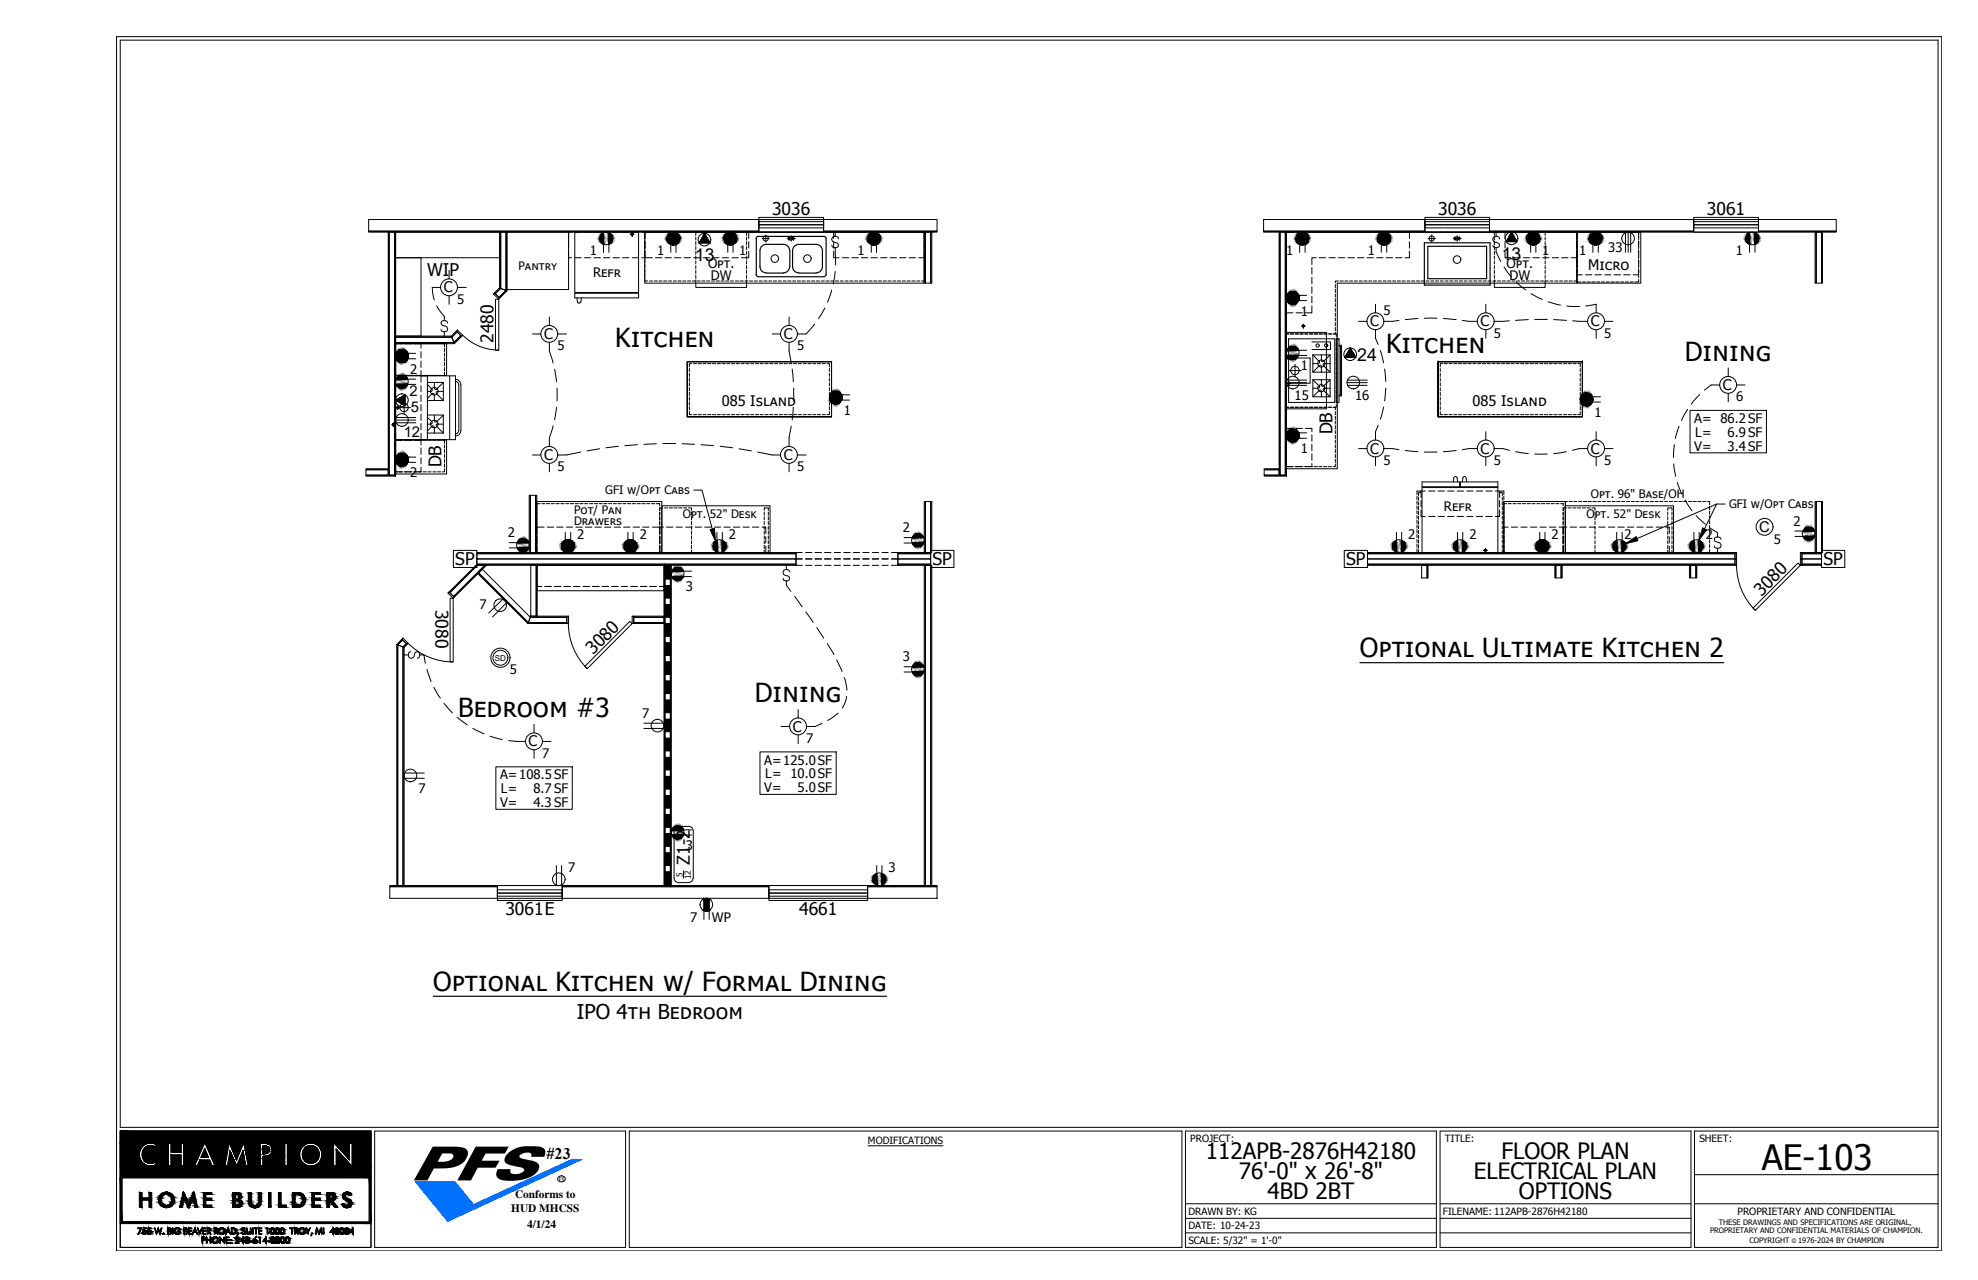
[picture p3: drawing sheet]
<svg xmlns="http://www.w3.org/2000/svg" width="432mm" height="279mm" viewBox="0 0 432 279" stroke-linecap="round" stroke-linejoin="round" font-family="sans-serif">
<defs><g id="words">
<text font-size="7.6" x="384.6" y="255.3">AE-103</text>
<g font-size="5.7">
<text x="134.3" y="75.7">Kitchen</text>
<text x="302.6" y="77.1">Kitchen</text>
<text x="367.8" y="78.7">Dining</text>
<text x="296.9" y="143.5">Optional Ultimate Kitchen 2</text>
<text x="164.8" y="153.2">Dining</text>
<text x="100" y="156.5">Bedroom #3</text>
<text x="94.6" y="216.3">Optional Kitchen w/ Formal Dining</text>
</g>
<g font-size="4.9">
<text x="263.3" y="253">112APB-2876H42180</text>
<text x="270.5" y="257.4">76'-0&quot; x 26'-8&quot;</text>
<text x="321.8" y="257.4">ELECTRICAL PLAN</text>
<text x="327.8" y="253">FLOOR PLAN</text>
<text x="276.7" y="261.7">4BD 2BT</text>
<text x="331.6" y="261.7">OPTIONS</text>
</g>
<text font-size="4.5" x="125.9" y="222.4">IPO 4th Bedroom</text>
<g font-size="3.9">
<text x="151.7" y="56.9">13</text>
<text x="327.8" y="56.8">13</text>
<text x="296.3" y="78.7">24</text>
</g>
<g font-size="3.8">
<text x="168.5" y="47">3036</text>
<text x="313.9" y="47">3036</text>
<text x="372.6" y="47">3061</text>
<text x="93.3" y="60.2">WIP</text>
<text x="107.7" y="74.8" transform="rotate(-90 107.7 74.8)">2480</text>
<text x="290.9" y="94.8" transform="rotate(-90 290.9 94.8)">DB</text>
<text x="96.4" y="102" transform="rotate(-90 96.4 102)">DB</text>
<text x="99.4" y="123.4">SP</text>
<text x="203.6" y="123.4">SP</text>
<text x="293.9" y="123.4">SP</text>
<text x="398.1" y="123.4">SP</text>
<text x="384.5" y="130.3" transform="rotate(-45 384.5 130.3)">3080</text>
<text x="95" y="133.1" transform="rotate(90 95 133.1)">3080</text>
<text x="129.5" y="143" transform="rotate(-45 129.5 143)">3080</text>
<text x="150.6" y="188.8" transform="rotate(-90 150.6 188.8)">Z1-2</text>
<text x="110.3" y="199.8">3061E</text>
<text x="174.5" y="199.8">4661</text>
</g>
<text font-size="3.5" x="119.3" y="253">#23</text>
<g font-size="3.2">
<text x="346.7" y="58.8">Micro</text>
<text x="96.9" y="63.8">C</text>
<text x="299.1" y="71.2">C</text>
<text x="323.2" y="71.2">C</text>
<text x="347.3" y="71.2">C</text>
<text x="118.8" y="74">C</text>
<text x="171.1" y="74">C</text>
<text x="89.4" y="86.4">2</text>
<text x="89.7" y="90">5</text>
<text x="157.6" y="88.6">085 Island</text>
<text x="321.5" y="88.6">085 Island</text>
<text x="376.1" y="85.2">C</text>
<text x="88.1" y="95.4">12</text>
<text x="118.8" y="100.5">C</text>
<text x="171.1" y="100.5">C</text>
<text x="299.1" y="99.1">C</text>
<text x="323.2" y="99.1">C</text>
<text x="347.3" y="99.1">C</text>
<text x="384" y="116.2">C</text>
<text x="173.1" y="159.7">C</text>
<text x="115.4" y="162.9">C</text>
</g>
<g font-size="2.9">
<text x="128.8" y="55.7">1</text>
<text x="143.4" y="55.7">1</text>
<text x="154.6" y="58.5">Opt.</text>
<text x="161.4" y="55.7">1</text>
<text x="187.2" y="55.7">1</text>
<text x="280.8" y="55.7">1</text>
<text x="298.6" y="55.7">1</text>
<text x="328.9" y="58.5">Opt.</text>
<text x="336.6" y="55.7">1</text>
<text x="344.8" y="55.7">1</text>
<text x="351.1" y="55.1">33</text>
<text x="379" y="55.7">1</text>
<text x="129.5" y="60.5">Refr</text>
<text x="155.2" y="61.1">DW</text>
<text x="329.5" y="61.1">DW</text>
<text x="99.8" y="66.3">5</text>
<text x="284" y="68.9">1</text>
<text x="302" y="68.7">5</text>
<text x="121.7" y="76.5">5</text>
<text x="174" y="76.5">5</text>
<text x="326.1" y="73.7">5</text>
<text x="350.2" y="73.7">5</text>
<text x="89.5" y="81.5">2</text>
<text x="284" y="80.9">1</text>
<text x="282.6" y="87.4">15</text>
<text x="295.8" y="87.4">16</text>
<text x="379" y="87.6">6</text>
<text x="184.2" y="90.6">1</text>
<text x="348.1" y="91">1</text>
<text x="369.9" y="92.3">A= 86.2 SF</text>
<text x="370" y="95.3">L=</text>
<text x="377.1" y="95.3">6.9 SF</text>
<text x="284" y="98.9">1</text>
<text x="302" y="101.5">5</text>
<text x="326.1" y="101.5">5</text>
<text x="350.2" y="101.5">5</text>
<text x="369.9" y="98.3">V=</text>
<text x="377.1" y="98.3">3.4 SF</text>
<text x="89.5" y="104.2">2</text>
<text x="121.7" y="102.9">5</text>
<text x="174" y="102.9">5</text>
<text x="315.2" y="111.5">Refr</text>
<text x="110.8" y="117.3">2</text>
<text x="126" y="117.7">2</text>
<text x="139.7" y="117.7">2</text>
<text x="159.1" y="117.7">2</text>
<text x="197.1" y="116.2">2</text>
<text x="307.4" y="117.7">2</text>
<text x="320.8" y="117.7">2</text>
<text x="338.7" y="117.7">2</text>
<text x="354.6" y="117.7">2</text>
<text x="372.4" y="117.7">2</text>
<text x="387.2" y="118.8">5</text>
<text x="391.5" y="114.8">2</text>
<text x="149.7" y="129.1">3</text>
<text x="104.7" y="133">7</text>
<text x="111.3" y="147.2">5</text>
<text x="197.1" y="144.4">3</text>
<text x="140.2" y="156.7">7</text>
<text x="118.4" y="165.4">7</text>
<text x="166.8" y="166.9">A=125.0SF</text>
<text x="176" y="162.2">7</text>
<text x="91.4" y="173.1">7</text>
<text x="109.2" y="170.1">A=108.5SF</text>
<text x="109.3" y="173.1">L=</text>
<text x="116.5" y="173.1">8.7 SF</text>
<text x="166.8" y="172.9">V=</text>
<text x="167" y="169.9">L= 10.0SF</text>
<text x="174.1" y="172.9">5.0SF</text>
<text x="109.2" y="176.1">V=</text>
<text x="116.5" y="176.1">4.3 SF</text>
<text x="149.7" y="185.5">3</text>
<text x="124" y="190.4">7</text>
<text x="194" y="190.4">3</text>
<text x="150.7" y="201.2">7</text>
<text x="155.4" y="201.2">WP</text>
</g>
<g font-size="2.5">
<text x="113.2" y="58.9">Pantry</text>
<text x="132.1" y="107.7">GFI w/Opt Cabs</text>
<text x="125.3" y="112.2">Pot/ Pan</text>
<text x="149.1" y="113.1">Opt. 52&quot; Desk</text>
<text x="346.3" y="113.1">Opt. 52&quot; Desk</text>
<text x="347.3" y="108.8">Opt. 96&quot; Base/OH</text>
<text x="377.4" y="110.8">GFI w/Opt Cabs</text>
<text x="125.3" y="114.7">Drawers</text>
<text x="112.4" y="261.6">Conforms to</text>
<text x="111.6" y="264.5">HUD MHCSS</text>
<text x="115.1" y="268">4/1/24</text>
</g>
<g font-size="2.2">
<text x="189.5" y="249.6">MODIFICATIONS</text>
<text x="259.8" y="249.3">PROJECT:</text>
<text x="315.4" y="249.3">TITLE:</text>
<text x="371" y="249.3">SHEET:</text>
<text x="259.4" y="265.1">DRAWN BY: KG</text>
<text x="259.4" y="268.3">DATE: 10-24-23</text>
<text x="315" y="265.1">FILENAME: 112APB-2876H42180</text>
<text x="379.3" y="265.3">PROPRIETARY AND CONFIDENTIAL</text>
<text x="259.4" y="271.5">SCALE: 5/32&quot; = 1'-0&quot;</text>
</g>
<g font-size="1.8">
<text x="108" y="144.2">SD</text>
<text x="149" y="191.3" transform="rotate(-90 149 191.3)">5</text>
<text x="150.8" y="191.9" transform="rotate(-90 150.8 191.9)">12</text>
</g>
<g font-size="1.6">
<text x="373.3" y="269.2">PROPRIETARY AND CONFIDENTIAL MATERIALS OF CHAMPION.</text>
<text x="375.2" y="267.4">THESE DRAWINGS AND SPECIFICATIONS ARE ORIGINAL,</text>
<text x="381.9" y="271.4">COPYRIGHT</text>
<text x="392.6" y="271.4">1976-2024 BY CHAMPION</text>
</g>
<text font-size="1.4" x="391.2" y="271.4">©</text>
</g></defs>
<g fill="none" stroke="#000" stroke-width=".22">
<path d="M25.4 8h398.5v265h-398.5zM26.2 8.8h396.9v237.3h-396.9zM80.5 47.9h85.2v2.6h-85.2zM80.5 50.5h85.2v.2h-85.2zM84.8 50.7h.2v53h-.2zM85 50.7h1.1v53h-1.1zM86.1 50.7h.3v53h-.3zM86.4 56.3h5.5v17.1h-5.5zM86.4 50.7h22.7v5.6h-22.7zM98 59v1.9M109.1 50.7h.2v12.2l-.2-.1zM109.3 50.7h1.1v12.7l-1.1-.5z"/>
<path d="M110.4 50.7h.3v12.8l-.3-.1zM110.7 50.7h13.4v12.5h-13.4zM124.1 54.9v1.4h.7M124.1 52.7v1.4M124.8 50.7h-.7v1.4M125.5 50.7h13.9v13.1h-13.9zM125.5 50.7h1.4M125.5 56.3h1.4M127.6 50.7h1.3M127.6 56.3h1.3M129.7 50.7h1.4M129.7 56.3h1.4"/>
<path d="M131.7 50.7h1.4M131.7 56.3h1.4M131.7 50.8v4.3M132.9 50.8v4.3M133.8 50.7h1.4M133.8 56.3h1.4M135.9 50.7h1.4M135.9 56.3h1.4M137.6 51.1h.8M138 51.1v.5v-.8v.8M138 50.7h1.4M138 56.3h1.4"/>
<path d="M140.1 50.7h.7v1.4v-1.4h1.6M140.1 56.3h.7M140.8 50.7h61v11.1h-61zM140.8 54.9v1.4h1.6M140.8 51.5v.7M140.8 52.5v1.8M140.8 54.6v1.7M140.8 56.7v.7M140.8 57.7v.7M140.8 58.8v.7M140.8 59.8v.7M141.4 50.7h-.6v.4"/>
<path d="M141.8 50.7h.7M142.8 50.7h1.7M143.1 56.3h1.4M144.9 50.7h1.7M145.2 56.3h1.4M146.4 50.8v4.3M147 50.7h1.7M147.2 56.3h1.4M147.6 50.8v4.3M149.1 50.7h1.7M149.4 56.3h1.3M151.1 50.7h3.8"/>
<path d="M151.4 56.3h1.4M151.9 51.7v.7M151.9 52.7v.8M151.9 53.8v.7M151.9 54.9v.6M151.9 55.9v.7M151.9 56.9v.7M151.9 58v.7M151.9 59v.7M152.6 50.7h-.7v.7M153.5 56.3h1.4M153.8 50.9l1.2 2.1h-2.4z"/>
<path d="M155 50.7h7.3M155.6 56.3h1.4M157.7 56.3h1.3M158.9 50.8v4.3M159.8 56.3h1.4M160 50.8v4.3M161.8 50.7h1.6v1.4M162.3 50.7h.7v.7M162.6 50.7h.7M163 51.7v.7M163 52.7v.8M163 53.8v.7"/>
<path d="M163 54.9v.6M163 55.9v.7M163 56.9v.7M163 58v.7M163 59v.7M163.4 54.9v1.4h-1.6M163.4 52.7v1.4M163.6 50.7h.7M164.7 50.7h.7M165.7 47.9h14.1v2.8h-14.1zM165.7 48.4h14.1v.7h-14.1zM165.7 49.1h14.1v.6h-14.1z"/>
<path d="M165.7 47.9v-.4h14.1v.4M165.7 50.7h14.3M166.4 52.1h1.5M167.2 51.3v1.6M171.9 52.1h1.7M172.3 51.6v.9M172.7 51.5v1.2M173.2 51.6v.9M179.8 47.9h24.8v2.6h-24.8zM179.8 50.5h24.8v.2h-24.8zM180.3 50.7h.7M181.4 50.7h.6"/>
<path d="M182 54.9v1.4h1.2M182 52.7v1.4M182.3 59.3l-.4 2.7M182.3 54.1l.1 3.8M182.3 50.7v.9M182.4 50.7h.7M183 52.2a.75 .75 0 0 0-.8-.6 .75 .75 0 0 0-.6 .7l.4 .5 .9 .4 .1 .4a.78 .78 0 0 1-.7 .5 .78 .78 0 0 1-.7-.5M183.2 50.7h-1.2v1.4M183.4 50.7h1.9M183.9 56.3h1.4M185.5 50.7h1.9M186 56.3h1.4"/>
<path d="M187.6 50.7h1.8M188 56.3h1.4M189.7 50.7h1.8M190.2 56.3h1.3M190.2 50.8v4.3M191.3 50.8v4.3M191.8 50.7h1.8M192.2 56.3h1.4M193.8 50.7h1.9M194.3 56.3h1.4M195.9 50.7h1.9M196.4 56.3h1.4"/>
<path d="M198 50.7h1.9M198.5 56.3h1.4M200.1 50.7h.7M200.6 50.7h1.2v1.4M200.6 56.3h1.2M201.1 50.7h.7v.4M201.8 50.7h.2v11.1h-.2zM201.8 51.5v.7M201.8 52.5v1.8M201.8 54.6v1.7M201.8 56.7v.7M201.8 57.7v.7"/>
<path d="M201.8 58.8v.7M201.8 59.8v.7M202 50.7h1.2v11.1h-1.2zM203.2 50.7h.2v11.1h-.2zM275.8 47.9h35.3v2.6h-35.3zM275.8 50.5h35.3v.2h-35.3zM279.2 50.7h.2v53h-.2zM279.4 50.7h1.2v53h-1.2zM280.6 50.7h.2v53h-.2zM280.8 50.7h63.5v11.1h-52.4v40.5h-11.1zM281.6 50.7h-.8v.5M282 50.7h.7"/>
<path d="M282.4 50.7h-1.6v1.2M283 50.7h1.8M283.7 50.8v4.3M284.9 50.8v4.3M285.1 50.7h1.8M286.4 58.4v1.4M287.2 50.7h1.7M287.3 56.3h-.9v1.4M288 56.3h1.4M289.3 50.7h1.7M290.1 56.3h1.4M291.4 50.7h1.7"/>
<path d="M292.2 56.3h1.4M293.5 50.7h1.7M294.3 56.3h1.4M295.5 50.7h1.8M296.3 56.3h1.4M297.6 50.7h1.7M298.5 56.3h1.3M299.7 50.7h1.8M300.5 56.3h1.4M301.5 50.8v4.3M301.8 50.7h1.7M302.6 56.3h1.4"/>
<path d="M302.7 50.8v4.3M303.9 50.7h1.7M304.7 56.3h1.4M305.9 50.7h.8M306.1 50.7h1.6v1.4M307 50.7h.7M307.7 54.9v1.4h-1M307.7 52.7v1.4M308.1 50.7h.6M309.1 50.7h.7M310.1 50.7h.7M311.1 47.9h14.1v2.8h-14.1z"/>
<path d="M311.1 48.4h14.1v.7h-14.1zM311.1 49.1h14.1v.6h-14.1zM311.1 47.9v-.4h14.1v.4M311.1 50.7h14.3M311.8 52.1h1.6M312.5 51.3v1.6M317.2 52.1h1.8M317.6 51.6v.9M318.1 51.5v1.2M318.6 51.6v.9M325.2 47.9h44.5v2.6h-44.5zM325.2 50.5h44.5v.2h-44.5z"/>
<path d="M325.8 50.7h.6M326.2 51.7v.7M326.2 52.7v.8M326.2 53.8v.7M326.2 54.9v.6M326.2 55.9v.7M326.2 56.9v.7M326.2 58v.7M326.2 59v.7M326.6 54.1v.9l1 2.1M326.6 50.7v.9M326.8 50.7h11.3"/>
<path d="M326.9 50.7h-.7v.7M327.4 52.2a.75 .75 0 0 0-.9-.6 .75 .75 0 0 0-.6 .7l.1 .4 1.2 .5 .2 .4a.78 .78 0 0 1-.8 .5 .78 .78 0 0 1-.7-.5M328.3 58.3l1.7 2.2M328.5 54.9v1.4h1.3M328.5 52.7v1.4M329.8 50.7h-1.3v1.4M330 50.6l1.2 2.1h-2.4zM330.5 56.3h1.4M332.6 56.3h1.4M334.1 50.8v4.3M334.6 56.3h1.4M335.3 50.8v4.3"/>
<path d="M336.6 50.7h.7v.7M336.8 56.3h1.3M337.3 51.7v.7M337.3 52.7v.8M337.3 53.8v.7M337.3 54.9v.6M337.3 55.9v.7M337.3 56.9v.7M337.3 58v.7M337.3 59v.7M338.2 50.7h2M338.8 56.3h1.4"/>
<path d="M340.3 50.7h2M340.9 56.3h1.4M342.4 50.7h.7M343 50.7h1.3v1.4M343 56.3h1.3M343.5 50.7h.8v.4M344.3 59.6v-.8v1.2h1.1M344.3 51.9v-1.2h13.4v1.6M344.3 50.7h13.9v11.1h-13.9zM344.3 51.5v.8M344.3 52.5v1.9M344.3 54.6v1.9"/>
<path d="M344.3 56.7v1.8M344.3 59.8v.8M345.1 50.7h-.8v.6M346.1 60h1.4M347.7 50.8v4.3M348.2 60h1.4M348.9 50.8v4.3M350.3 60h1.4M352.4 60h1.4M354.5 60h1.4M354.8 50.8v4.3M355.4 50.7v4.4"/>
<path d="M356 50.8v4.3M356.9 50.7h.8v.6M357.7 58.8v1.2h-1.2M357.7 52.6v1.8M357.7 54.7v1.8M357.7 56.7v1.8M357.7 58.9v.7M357.7 59.9v.7M369.7 47.9h14.2v2.8h-14.2zM369.7 48.4h14.2v.7h-14.2zM369.7 49.1h14.2v.6h-14.2zM369.7 47.9v-.4h14.2v.4"/>
<path d="M369.7 50.7h14.2M381.9 50.8v4.3M383.1 50.8v4.3M383.9 47.9h17v2.6h-17zM383.9 50.5h17v.2h-17zM396.2 50.7h.3v11.1h-.3zM396.5 50.7h1.1v11.1h-1.1zM397.6 50.7h.2v11.1h-.2zM86.4 75h11.1v7h-11.1zM86.4 73.6h12.2l.5 1.2h-12.7zM86.4 73.4h12.1l.1 .2h-12.2zM86.4 74.8h12.7l.1 .2h-12.8z"/>
<path d="M86.5 78.3h4.3M86.5 77.1h4.3M86.8 75h-.4v.7M87.2 75h.7M87.8 75h-1.4v7h1.4h-1.4v1.4M88.2 75h1.8M90.3 75h1.7M91.9 75v1M91.9 76.8v1.3M91.9 78.8v1.4M92.4 75h.7M93.4 75h.7"/>
<path d="M94.5 75h.7M95.3 66.8l1.7 2.2v1M95.5 75h.7M96.2 62.7h-1.8l.4 2.8M96.6 75h.4v.7M97 72.4v1M97 76v.8M97 77.1v.7M97 78.1v.7M97 79.2v.6M97.7 70.5a.74 .74 0 0 0-.7-.6 .74 .74 0 0 0-.7 .6l.3 .5 .7 .2a.72 .72 0 0 1 .3 1.1 .81 .81 0 0 1-1.3-.4M98 64.6v1.8"/>
<path d="M98.5 73.4l1.1-1.1 .2 .1-1.2 1.2zM99.1 74.8l1.5-1.5 .2 .1-1.6 1.6zM99.6 72.3l.3-.2 1.1 1.1-.2 .2zM99.8 72.4l.8 .9-1.5 1.5-.5-1.2zM99.9 62.7h1.9M101 73.2a11.1 11.1 0 0 0 7.9 3.2M108 63.9l1.1-1.1 .2 .1-1.2 1.2zM108 63.9l1.1 1.2-.2 .2-1.2-1.1zM108.1 64.1l1.2-1.2 1.1 .5-1.4 1.5zM108.2 65.3h.7v11.2h-.7zM109 64.9l1.4-1.5 .3 .1-1.6 1.6zM116.2 72.9h1.9"/>
<path d="M119.9 74.8v1.8l.8 2.6M119.9 69.2v1.9M121.8 72.9h1.9M125.5 64h13.9v1h-13.9zM125.9 65l.2 .9M126 65.9l.4 .3 .3-.3M126.9 65l-.1 .9M140.8 60.9v.4h.6M141.8 61.3h.7M142.8 61.3h.7M143.8 61.3h.7M144.9 61.3h.7"/>
<path d="M145.9 61.3h.7M147 61.3h.7M148 61.3h.7M149.1 61.3h.6M150 79h31.5v12v-12h-31.5v12v-12h31.5v12h-31.5h31.5h-31.5zM150.1 61.3h.7M151 79.4h-.5v.7M151.1 61.3h.7M151.4 79.4h.7M151.9 61.1v1.6h11.1v-1.6M151.9 60.1v.6M152.2 61.3h.7"/>
<path d="M152.4 79.4h.7M153.2 61.3h.7M153.5 79.4h.6M154.3 61.3h.6M154.5 79.4h.7M155.3 61.3h.7M155.5 79.4h.7M156.3 61.3h.8M156.6 79.4h.7M157.4 61.3h.7M157.6 79.4h.7M158.4 61.3h.7"/>
<path d="M158.7 79.4h.6M159.5 61.3h.6M159.7 79.4h.7M160.5 61.3h.7M160.7 79.4h.7M161.5 61.3h.8M161.8 79.4h.7M162.6 61.3h.7M162.8 79.4h.7M163 60.1v.6M163.6 61.3h.7M163.9 79.4h.6"/>
<path d="M164.7 61.3h.7M164.9 79.4h.7M165.7 61.3h.7M165.9 79.4h.7M166.8 61.3h.7M167 79.4h.7M167.8 61.3h.7M168 79.4h.7M168.6 72.9h1.8M168.8 61.3h.7M169.1 79.4h.7M169.9 61.3h.7"/>
<path d="M170.1 79.4h.7M170.9 61.3h.7M171.2 79.4h.7M172 61.3h.7M172.2 79.4h.7M172.3 69.2v1.9M172.3 74.8v1.8l.4 2.6M173 61.3h.7M173.2 79.4h.7M174 61.3h.8M174.3 79.4h.7M175.1 61.3h.7"/>
<path d="M175.3 79.4h.7M176.1 61.3h.7M176.4 79.4h.7M177.2 61.3h.7M177.4 79.4h.7M177.8 70.7l-1.8 2.2h-1.9M178.2 61.3h.7M178.4 79.4h.8M179.3 61.3h.7M179.5 79.4h.7M180.1 67.2l-1.5 2.4M180.3 61.3h.7"/>
<path d="M180.6 79.4h.5v.7M181.4 61.3h.6M181.6 63.3l-1 2.7M182.4 61.3h.7M183.4 61.3h.7M184.5 61.3h.7M185.5 61.3h.7M186.6 61.3h.6M187.6 61.3h.7M188.6 61.3h.7M189.7 61.3h.7M190.7 61.3h.7"/>
<path d="M191.8 61.3h.6M192.8 61.3h.7M193.8 61.3h.7M194.9 61.3h.7M195.9 61.3h.7M197 61.3h.7M198 61.3h.7M199.1 61.3h.7M200.1 61.3h.7M201.8 60.9v.4h-.7M280.8 72.4v.5h.5M280.8 67.1v1.2h1.4"/>
<path d="M280.8 72.6h8.8v16.6h-8.8zM280.8 78.1h5.2v5.6h-5.2M280.8 73.8v.7M280.8 74.8v.7M280.8 75.9v.6M280.8 76.9v.7M280.8 77.9v.8M280.8 79v.7M281 65.6h4.2M281 64.5h4.2M281 77.6h4.2M281 76.5h4.2"/>
<path d="M281.3 74h10.1v13.8h-10.1zM281.4 72.9h-.6v.5M281.6 72.9h.8M282.7 72.9h.8M282.7 79.5v2.8M282.9 68.3h1.4M283.7 72.9h.8M284.8 72.9h.8M285.8 72.9h.8M286.4 66.8v1.5h-1.4M286.4 74.6h4v1.7h-4M286.4 60.5v1.4"/>
<path d="M286.4 62.6v1.4M286.4 64.7v1.4M286.6 77.5v3.7M286.6 77.5h3.8M286.6 77.5l1.4 1.4M286.9 72.9h.8M287.9 72.9h.8M288 79.8a.28 .28 0 0 1 .3-.1 .28 .28 0 0 1 .2 .3v1.2M288 79.8l-1.4 1.4h3.8M288 78.9a.28 .28 0 0 1 .1 .3 .28 .28 0 0 1-.3 .1l-1.2 .1M288.5 77.5v1.2a.28 .28 0 0 0 .1 .2 .28 .28 0 0 0 .3 0M288.9 72.9h.8"/>
<path d="M288.9 79.8l1.5 1.4M290 72.9h.8M290.4 79.4l-1.3-.1a.28 .28 0 0 0-.2 .2 .28 .28 0 0 0 0 .3M290.4 77.5v3.7M290.4 77.5l-1.5 1.4M291.1 72.9h.6v.5M291.5 72.5v.4h-.5M291.5 62.1v.7M291.5 63.1v.7M291.5 64.2v.7M291.5 65.2v.7M291.5 66.3v.6"/>
<path d="M291.5 67.3v.7M291.5 68.3v.7M291.5 69.4v.7M291.5 70.4v.7M291.5 71.5v.7M291.7 74h.6v13.8h-.6zM291.7 73.8v.7M291.7 74.8v.7M291.7 75.9v.6M291.7 76.9v.7M291.7 77.9v.8M291.7 79v.7"/>
<path d="M292.2 61.3h-.7v.4M292.3 75.4h.6v11h-.6M292.3 75.6h.4v10.6h-.4M292.5 61.3h.7M293.6 61.3h.7M294.6 61.3h.7M294.8 75.9l1.2 2.1h-2.4zM295.7 61.3h.6M296.6 70.1h1.9M296.7 61.3h.7M297.7 61.3h.8M298.8 61.3h.7"/>
<path d="M299.8 61.3h.7M300.3 66.4v1.9M300.3 72v1.8l.6 1.4M300.9 61.3h.6M301.3 76.5l.7 2.7M301.9 61.3h.7M302.9 61.3h.8M304 61.3h.7M305 61.3h.7M305.4 69.9l-1.4 .2h-1.9M306.1 61.3h.6M307.1 61.3h.7"/>
<path d="M308.1 61.3h.8M309.2 61.3h.7M309.5 69.5l-2.7 .3M310.2 61.3h.7M310.9 69.5h2.8M311.3 61.3h.7M312.3 61.3h.7M313.4 61.3h.7M313.9 79h31.5v12h-31.5h31.5v-12h-31.5v12v-12h31.5v12h-31.5zM313.9 79h.1M314.4 61.3h.7M314.9 79.4h-.5v.7"/>
<path d="M315.1 69.5l2.8 .3M315.3 79.4h.7M315.5 61.3h.6M316.3 79.4h.7M316.5 61.3h.7M317.4 79.4h.7M317.5 61.3h.7M318.4 79.4h.7M318.6 61.3h.7M319.2 69.9l1.5 .2h1.8M319.4 79.4h.7M319.6 61.3h.7"/>
<path d="M320.5 79.4h.7M320.7 61.3h.7M321.5 79.4h.7M321.7 61.3h.7M322.6 79.4h.7M322.7 61.3h.7M323.6 79.4h.7M323.8 61.3h.7M324.4 66.4v1.9M324.4 72v1.8M324.7 79.4h.6M324.8 61.3h.7"/>
<path d="M325.7 79.4h.7M325.9 61.3h.7M326.2 61.1v1.6h11.1v-1.6M326.2 60.1v.6M326.7 79.4h.7M326.9 61.3h.7M327.8 79.4h.7M328 61.3h.6M328.8 79.4h.7M329 61.3h.7M329.5 70l-3.3 .1M329.9 79.4h.6"/>
<path d="M330 61.3h.7M330.9 79.4h.7M331 61.5l2.1 1.8M331.1 61.3h.7M331.9 79.4h.8M332.1 61.3h.7M333 79.4h.7M333.2 61.3h.6M333.6 69.8l-2.8 .1M334 79.4h.7M334.2 61.3h.7M334.2 64.1l2.5 1.3"/>
<path d="M335 69.7h2.8M335.1 79.4h.6M335.2 61.3h.8M336.1 79.4h.7M336.3 61.3h.7M337.1 79.4h.8M337.3 61.3h.7M337.3 60.1v.6M337.9 65.9l2.8 .7M338.2 79.4h.7M338.4 61.3h.6M339.2 69.8l2.8 .1"/>
<path d="M339.2 79.4h.7M339.4 61.3h.7M340.3 79.4h.7M340.4 61.3h.8M341.3 79.4h.7M341.5 61.3h.7M342 66.8l2.8 .1M342.3 79.4h.8M342.5 61.3h.7M343.3 70l3.3 .1M343.4 79.4h.7M343.6 61.3h.7"/>
<path d="M344.3 60.9v.7h.8M344.4 79.4h.6v.7M345.4 79h.1M345.4 61.6h.7M346.2 66.8l2.2-.4v1.9M346.5 61.6h.7M347.5 61.6h.7M348.4 72v1.8M348.6 61.6h.7M349.6 61.6h.7M350.3 70.1h1.8M350.6 61.6h.7"/>
<path d="M351.7 61.6h.7M352.7 61.6h.7M353.8 61.6h.7M354.8 61.6h.7M355.9 61.6h.6M357.7 61v.6h-.8M86.4 87.4l2-1.2v2.4zM86.4 94.6v1.5h1.4h-1.4v6.9h1.4M86.4 81.2v.8h.4M86.4 96.1h11.1v7.4h-11.1zM86.4 91.7h4.4M86.4 82h13v14h-13z"/>
<path d="M86.5 92.3h4.3M86.5 91.1h4.3M86.5 83.9h4.3M86.5 82.8h4.3M86.5 99.8h4.3M86.8 96.1h-.4v.7M86.8 89h2.8M87.2 82h.7M87.2 96.1h.7M88.2 82h1.8M88.2 96.1h1.8M88.2 87.6v2.8"/>
<path d="M90.3 82h1.7M90.3 96.1h1.7M91.9 94.6v1.5h-1.3M91.9 82h1.4v14h-1.4M91.9 80.9v1.1h-1.3M91.9 82v1.4M91.9 84.2v1.3M91.9 86.2v1.4M91.9 88.3v1.4M91.9 90.4v1.4M91.9 92.5v1.4M91.9 96.1v1"/>
<path d="M91.9 97.8v1.4M91.9 99.9v1.4M92.4 82h.7M92.4 96.1h.7M93.3 83.9l1 1.1a.28 .28 0 0 1 0 .3 .28 .28 0 0 1-.2 .1h-.8M93.3 91.1l1 1a.28 .28 0 0 1 0 .3 .28 .28 0 0 1-.2 .1l-.8 .1M93.3 94.5h3.5M93.3 90.6h3.5M93.3 83.5h3.5M93.3 87.4h3.5M93.4 82h.7M93.4 96.1h.7"/>
<path d="M94.5 82h.7M94.5 96.1h.7M94.8 86.1a.28 .28 0 0 0-.2-.2 .28 .28 0 0 0-.3 0l-1 1.1M94.8 93.2a.28 .28 0 0 0-.2-.2 .28 .28 0 0 0-.3 0l-1 1.1M94.8 83.5v1.2a.28 .28 0 0 0 .2 .3 .28 .28 0 0 0 .3-.1M94.8 90.6v1.2a.28 .28 0 0 0 .2 .3 .28 .28 0 0 0 .3-.1M94.8 86.1v1.3M94.8 93.3v1.2M95.3 92.1l1.5-1.5v3.9M95.3 85.9l1.5 1.5M95.3 93l1.5 1.5M95.5 82h.7"/>
<path d="M95.5 96.1h.7M96.6 96.1h.4v.7M96.8 85.4h-1.3a.28 .28 0 0 0-.3 .2 .28 .28 0 0 0 .1 .3M96.8 92.6l-1.3-.1a.28 .28 0 0 0-.3 .2 .28 .28 0 0 0 .1 .3M96.8 83.5v3.9M96.8 83.5l-1.5 1.5M97 81.2v.8h-.4M97 80.2v.7M97 97.1v.7M97 98.1v.7M97 99.2v.7M98.2 82v14"/>
<path d="M99.4 82.8a1.16 1.16 0 0 1 1.2 1.2M99.4 83.3a.7 .7 0 0 1 .7 .7M100.1 94a.7 .7 0 0 1-.7 .7M100.2 84v10M100.6 94a1.16 1.16 0 0 1-1.2 1.2M100.6 84v10M116.2 99.3h1.9M120.7 93l-.8 2.6v1.9M121.1 80.6l.4 2.8M121.5 88.9l-.4 2.7M121.6 84.7v2.8M126.8 98.7l-3.1 .6h-1.9"/>
<path d="M130.9 98l-2.8 .4M135 97.4l-2.8 .3M139.1 97.1l-2.7 .2M143.3 96.9l-2.8 .1M144.7 96.8h2.8M148.9 96.9l2.7 .1M150.5 89.8v.7h.5M150.5 80.4v.7M150.5 81.5v.7M150.5 82.5v.7M150.5 83.6v.6M150.5 84.6v.7"/>
<path d="M150.5 85.6v.8M150.5 86.7v.7M150.5 87.7v.7M150.5 88.8v.7M151.4 90.5h.7M152.4 90.5h.7M153 97.1l2.8 .2M153.5 90.5h.6M154.5 90.5h.7M155.5 90.5h.7M156.6 90.5h.7M157.2 97.4l2.7 .3"/>
<path d="M157.6 90.5h.7M158.7 90.5h.6M159.7 90.5h.7M160.7 90.5h.7M161.3 98l2.7 .4M161.8 90.5h.7M162.8 90.5h.7M163.9 90.5h.6M164.9 90.5h.7M165.4 98.7l3.2 .6h1.8M165.9 90.5h.7M167 90.5h.7"/>
<path d="M168 90.5h.7M169.1 90.5h.7M170.1 90.5h.7M171.2 90.5h.7M172.2 90.5h.7M172.7 93l-.4 2.6v1.9M172.9 80.6l.3 2.7M173.2 88.9l-.3 2.8M173.2 90.5h.7M173.3 84.7v2.8M174.1 99.3h1.9M174.3 90.5h.7"/>
<path d="M175.3 90.5h.7M176.4 90.5h.7M177.4 90.5h.7M178.4 90.5h.8M179.5 90.5h.7M181.1 89.8v.7h-.5M181.1 80.4v.7M181.1 81.5v.7M181.1 82.5v.7M181.1 83.6v.6M181.1 84.6v.7M181.1 85.6v.8"/>
<path d="M181.1 86.7v.7M181.1 87.7v.7M181.1 88.8v.7M181.2 87.3h4.3M181.2 86.2h4.3M280.8 88.3v.6h.6M280.8 80.1v.6M280.8 81.1v.7M280.8 82.1v.7M280.8 83.1v.8M280.8 84.2v.7M280.8 85.3v.6"/>
<path d="M280.8 86.3v.7M280.8 87.3v.7M280.8 89.8v.7M280.8 90.8v.8M280.8 91.9v.7M280.8 92.9v.7M280.8 94v.7M280.8 94.9v1.9M280.8 97v1.8M280.8 99.1v1.8M280.8 83.5h4.4M281 95.7h4.2"/>
<path d="M281 94.5h4.2M281 84.1h4.2M281 83h4.2M281.3 88.9h-.5v.6M281.3 80.9h2.8M281.6 88.9h.8M282.2 93.5h-1.4v.7M282.7 88.9h.8M282.9 93.5h1.4M283.7 88.9h.8M284.8 88.9h.8M285 93.5h1.4v.7"/>
<path d="M285.8 88.9h.8M286.4 94.9v1.4M286.4 97v1.4M286.4 99.1v1.4M286.6 82.9l1.4 1.3a.28 .28 0 0 1 .1 .3 .28 .28 0 0 1-.3 .2M286.6 82.9v3.7M286.6 82.9h3.8M286.6 84.8h1.2M286.9 88.9h.8M287.9 88.9h.8M288.5 86.6v-1.2l-.4-.3-1.5 1.5h3.8M288.5 82.9v1.2"/>
<path d="M288.9 88.9h.8M289.1 84.7a.28 .28 0 0 0-.2 .2 .28 .28 0 0 0 0 .3l1.5 1.4M289.1 84.8h1.3M290 88.9h.8M290.4 82.9l-1.5 1.3a.28 .28 0 0 1-.3 .1 .28 .28 0 0 1-.1-.2M290.4 82.9v3.7M291 88.9h.5v.6M291.5 89.8v.7M291.5 90.8v.8M291.5 91.9v.7M291.5 92.9v.7M291.5 94v.7"/>
<path d="M291.5 95v.7M291.5 96.1v.7M291.5 97.1v.7M291.5 98.1v.7M291.5 99.2v.7M291.7 88.3v.6h-.6M291.7 80.1v.6M291.7 81.1v.7M291.7 82.1v.7M291.7 83.1v.8M291.7 84.2v.7M291.7 85.3v.6"/>
<path d="M291.7 86.3v.7M291.7 87.3v.7M294 83.5h4.5M294.2 84.1h4.3M294.2 83h4.3M296.6 97.9h1.9M300.3 99.8v1.8M300.9 92.8l-.6 1.4v1.9M302 88.9l-.7 2.6M302.1 97.9h1.9l1.4 .3M302.3 80.6l.2 2.7M302.5 84.7l-.2 2.8"/>
<path d="M306.8 98.3l2.7 .3M310.9 98.7h2.8M314.4 89.8v.7h.5M314.4 80.4v.7M314.4 81.5v.7M314.4 82.5v.7M314.4 83.6v.6M314.4 84.6v.7M314.4 85.6v.8M314.4 86.7v.7M314.4 87.7v.7M314.4 88.8v.7"/>
<path d="M315.3 90.5h.7M316.3 90.5h.7M317.4 90.5h.7M317.9 98.3l-2.8 .3M318.4 90.5h.7M319.4 90.5h.7M320.5 90.5h.7M321.5 90.5h.7M322.5 97.9h-1.8l-1.5 .3M322.6 90.5h.7M323.6 90.5h.7M324.4 94.2v1.9"/>
<path d="M324.4 99.8v1.8M324.7 90.5h.6M325.7 90.5h.7M326.2 97.9h1.9l1.4 .4M326.7 90.5h.7M327.8 90.5h.7M328.8 90.5h.7M329.9 90.5h.6M330.9 98.6l2.7 .4M330.9 90.5h.7M331.9 90.5h.8M333 90.5h.7"/>
<path d="M334 90.5h.7M335 99.1h2.8M335.1 90.5h.6M336.1 90.5h.7M337.1 90.5h.8M338.2 90.5h.7M339.2 90.5h.7M340.3 90.5h.7M341.3 90.5h.7M341.9 98.6l-2.7 .4M342.3 90.5h.8M343.4 90.5h.7"/>
<path d="M345 89.8v.7h-.6M345 80.4v.7M345 81.5v.7M345 82.5v.7M345 83.6v.6M345 84.6v.7M345 85.6v.8M345 86.7v.7M345 87.7v.7M345 88.8v.7M345.1 87.8h4.3M345.1 86.6h4.3"/>
<path d="M346.6 97.9h-1.9l-1.4 .4M348.4 94.2v1.9M348.4 99.8v1.8M350.3 97.9h1.8M365.5 97.1l-.2 2.8M366.5 93l-.7 2.7M368.4 89.4l-1.3 2.4M368.9 89.6h16.7v9.2h-16.7zM371 86.1l-1.8 2.1M375.4 84h-1.9l-1.4 1.2M377.3 80.3v1.9M377.3 85.9v1.8"/>
<path d="M379.1 84h1.9M79.9 102.5h4.9v1.2h-4.9zM79.9 102.3h4.9v.2h-4.9zM79.9 103.7h6.5v.2h-6.5zM86.4 102.3v.7h.4M86.5 100.9h4.3M87.2 103h.7M88.2 103h1.8M90.3 103h.7M91.4 103h.6M91.9 102v1h-1.3M92.4 103h.7"/>
<path d="M93.4 103h.7M94.5 103h.7M95.5 103h.7M97 102.3v.7h-.4M97 100.2v.7M97 101.3v.7M111.2 118.4h4.2M111.2 119.6h4.2M115.5 108.1h.3v12.5h-.3zM115.8 108.1h1.1v12.5h-1.1zM116.9 108.1h.3v12.5h-.3zM117.2 109.5h27.3v11.1h-27.3z"/>
<path d="M117.2 119.2v1.4h1.6M117.2 115.1h1.6M117.2 110.8v.7M117.2 111.8v.7M117.2 112.9v.6M117.2 113.9v.7M117.2 114.9v1.8M117.2 117v1.7M117.2 119.1v.7M117.9 109.9h-.7v.5M118.3 109.9h.7M119.3 109.9h.7"/>
<path d="M119.5 115.1h1.4M119.9 101.2v1.8M120.4 109.9h.6M121.4 109.9h.7M121.5 115.1h1.4M122.4 109.9h.7M123.4 116.2v4.3M123.5 109.9h.7M123.7 115.1h1.3M124.5 109.9h.7M124.6 116.2v4.3M125.6 109.9h.6"/>
<path d="M125.7 115.1h1.4M126.6 109.9h.7M127.6 109.9h.7M127.8 115.1h1.4M128.7 109.9h.7M129.7 109.9h.7M129.9 115.1h1.4M130.8 109.9h.6M131.8 109.9h.7M132 115.1h1.4M132.8 109.9h.7M133.9 109.9h.7"/>
<path d="M134.1 115.1h1.4M134.9 109.9h.7M136 109.9h.7M136.1 115.1h1.4M137 109.9h.7M137.1 116.2v4.3M138 109.9h.7M138.2 115.1h1.4M138.2 116.2v4.3M139.1 109.9h.7M140.1 109.9h.7M140.3 115.1h1.4"/>
<path d="M141.2 109.9h.7M142.2 109.9h.7M142.4 115.1h1.6v1.4M143.3 109.9h.7v.5M144 110.8v.6v-.5h.7M144 115.1h.8M144 111.8v.7M144 112.8v.7M144 113.8v.8M144 114.9v1.8M144 117v1.7M144 119v.8"/>
<path d="M144.5 110.4h23.6v10.2h-23.6zM145.1 110.9h.7M145.5 115.1h1.4M146.1 110.9h.7M147.2 110.9h.6M147.6 115.1h1.4M148.2 110.9h.7M149.2 110.9h.7M149.7 115.1h1.4M150.3 110.9h.7v.5M151 111.8v.6M151 112.8v.7"/>
<path d="M151 113.8v.7M151 114.9v.7M151 115.9v.7M151 117v.6M151 118v.7M151 119v.8M151.4 107h1.8l2.3 8.5M151.8 115.1h1.4M153.8 115.1h1.4M156 115.1h1.3M156.5 116.2v4.3M157.7 116.2v4.3"/>
<path d="M158 115.1h1.4M160.1 115.1h1.4M162.2 115.1h1.4M164.3 115.1h1.4M166.4 115.1h.8v1.4M166.8 111.4v-.5h.9v.5M166.8 111.8v.6M166.8 112.8v.7M166.8 113.8v.7M166.8 114.9v.7M166.8 115.9v.7M166.8 117v.6"/>
<path d="M166.8 118v.7M166.8 119v.8M167.2 119.2v1.4h-.8M167.2 117.1v1.4M167.7 111.8v.6M167.7 112.8v.7M167.7 113.8v.7M167.7 114.9v.7M167.7 115.9v.7M167.7 117v.6M167.7 118v.7M167.7 119v.8"/>
<path d="M172.3 101.2v1.8M197.4 117.3h4.2M197.4 118.5h4.2M201.8 109.5h.2v11.1h-.2zM202 109.5h1.2v11.1h-1.2zM203.2 109.5h.2v11.1h-.2zM276 102.5h3.2v1.2h-3.2zM276 102.3h3.2v.2h-3.2zM276 103.7h4.8v.2h-4.8zM280.8 101.3v.6h.5M280.8 101.2v.7h1.4M281.6 101.9h.7"/>
<path d="M282.7 101.9h1.7M284.8 101.9h.7M285.8 101.9h.7M286.4 101.2v.7h-1.4M286.9 101.9h.7M287.9 101.9h.7M288.9 101.9h.7M290 101.9h.7M291.5 101.3v.6h-.5M291.5 100.2v.7M304.8 116.2v4.3M306 116.2v4.3"/>
<path d="M309.3 108v-.8h.9v.3h-.5v.7M309.3 119.8v.8h.4v-.6M309.3 108.3v.8M309.3 109.4v.7M309.3 110.4v.7M309.3 111.5v.6M309.3 112.5v.7M309.3 113.5v.8M309.3 114.6v.7M309.3 115.6v.7M309.3 116.7v.6M309.3 117.7v.7"/>
<path d="M309.3 118.7v.8M309.7 108.5v.7M309.7 109.6v.6M309.7 110.6v.7M309.7 111.6v.7M309.7 112.7v.7M309.7 113.7v.7M309.7 114.8v.6M309.7 115.8v.7M309.7 116.8v.8M309.7 117.9v.7M309.7 118.9v.7"/>
<path d="M310.2 111.3v1.4h1M310.2 109.3v1.4M310.4 106.4h16.6v14.2h-16.6zM310.4 105.2h8.2v1.1h-8.2zM311.2 107.2h-1v1.4M311.9 112.7h1.4M311.9 107.2h1.4M313.9 112.7h1.4M313.9 107.2h1.4M316 112.7h1.4M316 107.2h1.4M317.4 104.4l-.2 .8"/>
<path d="M317.4 104.3l.3-.3 .4 .3M318.1 112.7h1.4M318.1 107.2h1.4M318.1 104.4l.1 .8M318.2 116.2v4.3M318.8 105.2h8.2v1.1h-8.2zM319.3 116.2v4.3M319.3 104.3l.4-.3 .3 .3M319.4 104.4l-.2 .8M320 104.4l.2 .8M320.2 112.7h1.4M320.2 107.2h1.4"/>
<path d="M322.3 112.7h1.4M322.3 107.2h1.4M324.3 119.8v.8v-.8v.3M324.4 112.7h1.4M324.4 107.2h1.4M326.4 107.2h1v1.4M327.4 111.3v1.4h-1M327.4 109.3v1.4M328 108.5v.7M328 109.6v.6M328 110.6v.7M328 111.6v.7"/>
<path d="M328 112.7v.7M328 113.7v.7M328 114.8v.6M328 115.8v.7M328 116.8v.8M328 117.9v.7M328 118.9v.7M328.3 109.5h13.4v11.1h-13.4zM328.3 119.2v1.4h12.9v-1.4v1.4h.9M328.3 108v-.8h-.9v.3h.6v.7M328.3 108.3v.8M328.3 109.4v.7"/>
<path d="M328.3 115.1h.9M328.9 109.9h-.6v10.7h-.3v-.6M329.2 109.9h.7M329.9 115.1h1.4M330.3 109.9h.7M331.3 109.9h.7M332 115.1h1.4M332.4 109.9h.6M333.4 109.9h.7M334.1 115.1h1.4M334.4 109.9h.7M335.5 109.9h.7"/>
<path d="M336.1 116.2v4.3M336.2 115.1h1.4M336.5 109.9h.7M337.3 116.2v4.3M337.6 109.9h.6M338.2 115.1h1.4M338.6 109.9h.7M339.6 109.9h.7M340.3 115.1h.9v1.4M340.7 109.9h.5v.5M341.2 110.8v.6v-.5h.8M341.2 111.8v.7"/>
<path d="M341.2 112.8v.7M341.2 113.8v.8M341.2 114.9v1.8M341.2 117v1.7M341.2 119v.8M341.2 115.1h.9M341.7 110.4h23.6v10.2h-23.6zM341.7 119.9v.7h.5M341.7 110.5v.8M341.7 111.6v.7M341.7 112.6v.7M341.7 113.7v.6"/>
<path d="M341.7 114.7v.7M341.7 115.7v.8M341.7 116.8v.7M341.7 117.8v.7M341.7 118.9v.6M342.2 109.5h-.5v.7M342.3 110.9h.7M342.5 109.5h.7M342.8 115.1h1.4M343.4 110.9h.6M343.6 109.5h.7M344.4 110.9h.7"/>
<path d="M344.6 109.5h.7M344.8 115.1h1.4M345.4 110.9h.7M345.7 109.5h.7M346.5 110.9h.7M346.7 109.5h.7M346.9 115.1h1.4M347.5 110.9h.7v.5M347.7 109.5h.7M348.2 111.8v.6M348.2 112.8v.7M348.2 113.8v.7"/>
<path d="M348.2 114.9v.7M348.2 115.9v.7M348.2 117v.6M348.2 118v.7M348.2 119v.8M348.8 109.5h.7M349 115.1h1.4M349.8 109.5h.7M350.9 109.5h.7M351.1 115.1h1.4M351.9 109.5h.7M352.9 109.5h.8"/>
<path d="M352.9 116.2v4.3M353.2 115.1h1.4M354 109.5h.7M354.1 116.2v4.3M355 109.5h.7M355.3 115.1h1.4M356.1 109.5h.7M357.1 109.5h.7M357.3 115.1h1.4M358.2 109.5h.7M359.2 109.5h.7M359.5 115.1h1.3"/>
<path d="M360.3 109.5h.6M361.3 109.5h.7M361.5 115.1h1.4M362.3 109.5h.7M363.4 109.5h.7M363.6 115.1h.8v1.4M364.1 111.4v-.5h.9v.5M364.1 111.8v.6M364.1 112.8v.7M364.1 113.8v.7M364.1 114.9v.7M364.1 115.9v.7"/>
<path d="M364.1 117v.6M364.1 118v.7M364.1 119v.8M364.4 119.2v1.4h-.8M364.4 109.5h.7M364.4 117.1v1.4M365 111.8v.6M365 112.8v.7M365 113.8v.7M365 114.9v.7M365 115.9v.7M365 117v.6"/>
<path d="M365 118v.7M365 119v.8M365.4 101.3l.4 2.7M365.5 109.5h.6M366.2 105.3l1 2.6M366.5 109.5h.7M367.5 109.5h.7M367.8 109.1l1.6 2.4M368.6 109.5h.7M369.6 109.5h.7M369.8 116.2v4.3M370.2 112.5l2.1 1.9"/>
<path d="M370.7 109.5h.6M370.9 116.2v4.3M371.7 109.5h.7M372.7 109.5h.5v.7M373.2 119.9v.7h-.5M373.2 110.5v.8M373.2 111.6v.7M373.2 112.6v.7M373.2 113.7v.6M373.2 114.7v.7M373.2 115.7v.8M373.2 116.8v.7"/>
<path d="M373.2 117.8v.7M373.2 118.9v.6M373.4 115.3l1.5 1v.9M374.7 110l-2.6 5.4M374.9 119.7v.9M375.7 117.7a.78 .78 0 0 0-.7-.5 .78 .78 0 0 0-.8 .5l.2 .4 .9 .3a.65 .65 0 0 1 .2 1.1 .82 .82 0 0 1-1.3-.3M376.6 110h-1.9l-17.3 7.6M391.8 115.9h4.3M391.8 117.1h4.3M396.2 109.5h.3v11.1h-.3zM396.5 109.5h1.1v11.1h-1.1zM397.6 109.5h.2v11.1h-.2z"/>
<path d="M87.7 139.5l.2 .2-1.1 1.1-.2-.1zM87.9 139.7l.8 .8-.7 .7-1.2-.4zM88 139.3l1.1 1.1-.2 .3-1.2-1.2zM97.8 129.5l.2-.3 1.2 1.1-.3 .3zM98 129.2l5.9-5.8h.3l-6 6zM98.3 130.6h.6v13.9h-.6zM99 120.1h5.1v3.8h-5.1zM99 130.2l6.8-6.8h.4l-7 6.9zM104.1 122h69.7v1.1h-69.7zM104.1 123.1h69.7v.3h-69.7zM104.1 120.9h69.7v1.1h-69.7zM104.1 120.6h69.7v.3h-69.7z"/>
<path d="M104.2 123.4h1.6l-6.8 6.8-.8-.8zM104.5 125.1l.8-.9 10.5 10.5-.5 1.2zM104.5 125.1l10.8 10.8-.1 .2-10.9-10.9zM109.7 130.8l-3 3M110.5 131.6l-3 3.1M115.3 135.9h8.4v.2h-8.5zM115.8 134.7h7.9v1.2h-8.4zM115.9 134.5h7.8v.2h-7.9zM115.9 123.4h1.2v11.1h-1.2zM117.1 123.4h.2v11.1h-.2zM117.2 120.1v.5h.7M117.3 123.4h27.6v5.5h-27.6z"/>
<path d="M117.3 128h1M118.3 120.6h.7M119 128h1.4M119.3 120.6h1.7M121 128h1.4M121.4 120.6h1.7M123.1 128h1.4M123.5 120.6h1.7M123.7 134.5h.4v1.6h-.4zM124.1 136.1a13.9 13.9 0 0 0 4.1 9.8M125.2 128h1.4M125.6 120.6h1.7"/>
<path d="M127.3 128h1.4M127.6 120.6h1.8M129.4 128h1.4M129.7 120.6h1.7M131.4 128h1.4M131.8 120.6h1.7M133.5 128h1.4M133.9 120.6h1.7M135.6 128h1.4M136 120.6h1.7M137.7 128h1.4M138 134.5h.3v1.6h-.3z"/>
<path d="M138 120.6h1.8M138.3 134.7h6.6v1.2h-6.6zM138.3 134.5h6.6v.2h-6.6zM138.3 135.9h6.6v.2h-6.6zM139.8 128h1.4M140.1 120.6h1.8M141.9 128h1.4M142.2 120.6h.7M142.4 120.6h1.6v-1.4v1.4h.8M143.3 120.6h.7v-.5v.5h.7M144 128h.9h-.9M144.9 123.4h.3v69.9h-.3z"/>
<path d="M145.1 120.6h1.8M145.2 123.4h1.1v69.9h-1.1zM146.3 123.4h.3v69.9h-.3zM146.7 125.9h4.3M146.7 124.7h4.3M147.2 120.6h1.8M149.2 120.6h1.9M151 120.1v.5M151.8 120.6h1.4M153.8 120.6h1.4M156 120.6h1.3M158 120.6h1.4"/>
<path d="M160.1 120.6h1.4M162.2 120.6h1.4M164.3 120.6h1.4M166.8 120.1v.5h.9v-.5M171.7 123.4v.9M171.7 126.8v.9l.9 1.4M172.4 124.8a.73 .73 0 0 0-.8-.5 .73 .73 0 0 0-.7 .7l.2 .4 .9 .3 .4 .5a.74 .74 0 0 1-.7 .6 .74 .74 0 0 1-.8-.6M173.5 130.2l1.6 2.3M173.8 122h1.3M175.1 120.6h-1.3v2.8h1.3M175.9 120.6h1.3M175.9 122h1.3"/>
<path d="M175.9 123.4h1.3M175.9 133.6l1.6 2.2M177.9 120.6h1.4M177.9 122h1.4M177.9 123.4h1.4M178.3 137l1.5 2.3M180 120.6h1.4M180 122h1.4M180 123.4h1.4M182.1 120.6h1.4M182.1 122h1.4M182.1 123.4h1.4"/>
<path d="M184.2 120.6h1.4M184.2 122h1.4M184.2 123.4h1.4M186.3 120.6h1.4M186.3 122h1.4M186.3 123.4h1.4M188.3 120.6h1.4M188.3 122h1.4M188.3 123.4h1.4M190.4 120.6h1.4M190.4 122h1.4M190.4 123.4h1.4"/>
<path d="M192.5 120.6h1.4M192.5 122h1.4M192.5 123.4h1.4M194.6 120.6h1.4v2.8h-1.4M194.6 122h1.4M196 122h7.2v1.1h-7.2zM196 123.1h7.2v.3h-7.2zM196 120.9h7.2v1.1h-7.2zM196 120.6h7.2v.3h-7.2zM201.8 123.4h.2v69.9h-.2zM202 123.4h1.2v69.9h-1.2zM203.2 123.4h.2v69.9h-.2z"/>
<path d="M203.2 120.1h5v3.8h-5zM293.5 120.1h5v3.8h-5zM298.5 122h80.3v1.1h-80.3zM298.5 123.1h80.3v.3h-80.3zM298.5 120.9h80.3v1.1h-80.3zM298.5 120.6h80.3v.3h-80.3zM310.3 123.4h1.2v2.8h-1.2zM311.5 123.4h.2v2.8h-.2zM323.9 120.1h.8M328.3 120.1v.5h.6M339.4 123.4h.2v2.8h-.2zM339.6 123.4h1.2v2.8h-1.2z"/>
<path d="M340.7 120.6h.5v-.5v.5h.8M340.8 123.4h.2v2.8h-.2zM342.3 120.6h2M344.4 120.6h2M346.5 120.6h1.9M348.2 120.1v.5M348.8 120.6h1.7M350.9 120.6h1.7M352.9 120.6h1.8M355 120.6h1.8M357.1 120.6h1.8M359.2 120.6h1.7"/>
<path d="M361.3 120.6h1.7M363.4 120.6h.7M364.1 120.1v.5h.9v-.5M364.4 120.6h.7M365.5 120.6h.6M366.5 120.6h.7M367.5 120.6h.7M368.6 120.6h.7M368.8 123.4h.3v2.8h-.3zM369.1 123.4h1.1v2.8h-1.1zM369.6 120.6h.7M370.2 123.4h.2v2.8h-.2z"/>
<path d="M370.7 120.6h.6M371.7 120.6h.7M378.8 122h.3v1.4h-.3zM378.8 120.6h.3v1.4h-.3zM379.1 123.4a13.9 13.9 0 0 0 4.1 9.8M382.7 132.7l9.8-9.8 .5 .5-9.8 9.8zM393 122h.4v1.4h-.4zM393 120.6h.4v1.4h-.4zM393.4 122h4.2v1.1h-4.2zM393.4 123.1h4.2v.3h-4.2zM393.4 120.9h4.2v1.1h-4.2zM393.4 120.6h4.2v.3h-4.2z"/>
<path d="M397.6 120.1h5.1v3.8h-5.1zM86.6 140.7l.2 .1v52.5h-.2zM86.8 140.8l1.2 .4v52.1h-1.2zM88 141.2l.2 .2v51.9h-.2zM88 141.2l.7-.7 .2 .2-.7 .7zM88.2 143h1M89.1 140.4a13.9 13.9 0 0 0 9.8 4.1M89.7 142.2a.73 .73 0 0 0-.6 .8 .73 .73 0 0 0 .7 .7l.4-.1 .5-1.2 .4-.2a.75 .75 0 0 1 .5 .8 .75 .75 0 0 1-.5 .7M91.6 143h.9l.3 1.8M93.2 146.1l.9 2.7M94.7 150l1.4 2.4M96.9 153.5l1.9 2.1"/>
<path d="M99.8 156.5l2.2 1.7M103.2 159l2.5 1.2M116.6 158.1v1.9M127.7 145.5l9.8-9.9 .5 .5-9.8 9.9zM140.5 157.9h4.3M140.5 159h4.3M170.5 158.6h1.9M174.2 154.9v1.8M179.5 157.9h-.1a5.3 5.3 0 0 1-3.3 .7M180.6 140.5l1.4 2.4M182.7 144.1l1.1 2.5M183 155.7l-2.3 1.6"/>
<path d="M184.3 147.9l.6 2.7M184.8 152l-.2 1.1-.7 1.5M197.4 145.5h4.2M197.4 146.7h4.2M88.3 169.9h4.3M88.3 168.7h4.3M107 160.7l2.6 .7M108.2 167.4h16.7v9.3h-16.7zM111 161.7l3.7 .1M116.6 163.7v1.8M118.4 161.8h1.9M165.9 164.1h16.6v9.3h-16.6z"/>
<path d="M174.2 160.4v1.9M85.1 193.5h23.5v2.6h-23.5zM85.1 193.3h23.5v.2h-23.5zM108.6 193.3h14.1v2.8h-14.1zM108.6 194.9h14.1v.7h-14.1zM108.6 194.2h14.1v.7h-14.1zM108.6 196.1v.5h14.1v-.5M108.6 193.3h14.1M121.5 188.9v4.3M122.6 188.9v4.3M122.7 193.5h45.2v2.6h-45.2zM122.7 193.3h45.2v.2h-45.2z"/>
<path d="M145.2 193.3h1.1M146.7 182.3h4.3M146.7 181.1h4.3M148.1 192.7h2.3M149.2 190v1.7M151.3 181.3a.91 .91 0 0 0-.9-.9h-2.3a.91 .91 0 0 0-.9 .9v10.4a.91 .91 0 0 0 .9 .9M151.3 191.7a.91 .91 0 0 1-.9 .9M151.3 181.3v10.4M153.7 196.5v4.2M154.8 196.2v4.5M167.9 193.3h21.5v2.8h-21.5zM167.9 194.9h21.5v.7h-21.5z"/>
<path d="M167.9 194.2h21.5v.7h-21.5zM167.9 196.1v.5h21.5v-.5M167.9 193.3h21.5M189.4 193.5h15.2v2.6h-15.2zM189.4 193.3h15.2v.2h-15.2zM191.4 188.9v4.3M192.5 188.9v4.3M26.2 246.9h54.8v25.4h-54.8zM26.6 257.1h54v9.6h-54zM31.1 250.3a2.1 2.1 0 0 1 3-.4v.6a1.93 1.93 0 0 0-3 .8 1.93 1.93 0 0 0 1.6 2.7l.6-.1 .8-.4a.69 .69 0 0 1-.1 .7 .69 .69 0 0 1-.7 .3h-.3a2.5 2.5 0 0 1-2.4-1.4 2.5 2.5 0 0 1 .5-2.8zM36.7 249.6h.6v1.9h2.2v-1.9h.6v4.8h-.6v-2.3h-2.2v2.3h-.6zM44.7 250.7l.8 1.9h-1.6z"/>
<path d="M44.7 249.4l2.2 5h-.6l-.5-1.2h-2.2l-.5 1.2h-.6zM50 249.4l1.6 3.8 1.6-3.8 1 5h-.6l-.6-3.2-1.4 3.3-1.4-3.3-.5 3.2h-.6zM56.9 249.6l1.7 .1 .7 .7 .1 .6-.3 .8-.6 .5-.6 .1a.32 .32 0 0 0-.5 0 .32 .32 0 0 0 0 .4v1a.36 .36 0 0 1 0 .5 .36 .36 0 0 1-.5 0 .36 .36 0 0 1 0-.5zM57.4 250.1h.3a.9 .9 0 0 1 1.1 1 .9 .9 0 0 1-1.3 .7h-.1zM62.1 249.6h.6v4.8h-.6zM66.6 250.5l.1-.1a1.89 1.89 0 0 1 2.7 .5 1.89 1.89 0 0 1-.5 2.6 1.89 1.89 0 0 1-2.6-.4l-.3-.6v-.8zM72.8 249.3l3.5 3.9v-3.6h.6v5l-3.5-3.8v3.6h-.6zM81.8 246.9h54.8v25.4h-54.8zM137.4 246.9h120.6v25.4h-120.6zM189.5 250.1h16.4M258.8 246.9h54.8v25.4h-54.8zM314.4 246.9h54.7v25.4h-54.7z"/>
<path d="M369.9 246.9h53.2v25.4h-53.2v-25.4v21.4M369.9 256.4h53.2M26.2 267.1h54.8M30.1 268.1h.8l-.7 1.3 .5-1.2h-.6zM30.4 260.3h.6v1.2h1.6v-1.2h.5v3.2h-.5v-1.5h-1.6v1.5h-.6zM31.3 268.1h.6v.1h-.5l-.1 .4a.45 .45 0 0 1 .6 .2 .45 .45 0 0 1-.2 .6 .45 .45 0 0 1-.6-.2l.1-.1 .1 .1a.37 .37 0 0 0 .5-.1 .37 .37 0 0 0-.1-.5 .37 .37 0 0 0-.5 .1zM32.4 268.1h.6v.1h-.5l-.1 .4a.45 .45 0 0 1 .6 .2 .45 .45 0 0 1-.2 .6 .45 .45 0 0 1-.6-.2l.1-.1a.36 .36 0 0 0 .5 .1 .36 .36 0 0 0 0-.6 .36 .36 0 0 0-.5 .1zM33.7 268.1l.5 1 .3-1.1 .4 1.1 .3-1h.1l-.4 1.4-.4-1.2-.3 1.2zM35.6 269.2l.1 .2zM35.7 269.2h.1M35.7 269.3h.1M36.6 268.1a.41 .41 0 0 1 .6 0 .41 .41 0 0 1-.1 .6 .37 .37 0 0 1 .3 .5 .37 .37 0 0 1-.6 .2h-.2z"/>
<path d="M36.7 268.7l.5 .2v.3l-.5 .1zM36.7 268.1l.5 .2-.1 .3h-.4zM37.6 268.1h.2v1.3h-.2zM37.6 269.4h.1M38.1 268.3a.7 .7 0 0 1 1.2 0l-.1 .1a.56 .56 0 0 0-.9-.2 .56 .56 0 0 0 .1 .9 .56 .56 0 0 0 .8-.3l-.4-.1h.6a.69 .69 0 0 1-.9 .7 .69 .69 0 0 1-.4-1.1zM40 260.1l1.2 2.5 1.1-2.5 .8 3.4h-.1a.42 .42 0 0 1-.5-.5l-.3-1.5-1.1 2.2-.9-2.2-.3 1.5a.35 .35 0 0 1-.1 .5 .35 .35 0 0 1-.5-.1zM40.2 268.1a.4 .4 0 0 1 .6 0 .4 .4 0 0 1-.2 .6 .37 .37 0 0 1 .3 .5 .37 .37 0 0 1-.5 .2h-.2zM40.3 268.7a.33 .33 0 0 1 .5 .3 .33 .33 0 0 1-.5 .3zM40.3 268.1l.4 .2v.3h-.4zM41.2 268.1h.7v.1h-.6v.4h.6v.1h-.6v.6l.6 .1h-.7zM42.5 268l.6 1.4h-.1l-.2-.5h-.5l-.3 .5zM42.5 268.3l.3 .5h-.5z"/>
<path d="M43.1 268.1h.1l.4 1.1 .4-1.1h.2l-.6 1.4zM44.1 270a.42 .42 0 0 1 .7 .3 .42 .42 0 0 1-.6 .5v.6h-.1zM44.2 270.1a.28 .28 0 0 1 .4 .1 .28 .28 0 0 1-.1 .4h-.3zM44.3 268.1h.7v.1h-.6v.4h.6v.1h-.6v.6l.6 .1h-.7zM44.4 260.3h1.8v.4h-1.3v.8h1.3v.5h-1.3v1.1h1.3v.4h-1.8zM45 270h.2v.6h.7v-.6h.1v1.4h-.1v-.7h-.7v.7h-.2zM45.3 268.1h.2a.34 .34 0 0 1 .4 .2 .34 .34 0 0 1-.3 .4l.5 .7-.6-.7-.1 .7h-.1zM45.4 268.1a.28 .28 0 0 1 .3 .1 .28 .28 0 0 1 0 .4h-.3zM46.8 268.1h.2a.34 .34 0 0 1 .4 .2 .34 .34 0 0 1-.3 .4l.5 .7-.6-.7-.1 .7h-.1zM46.9 268.1a.28 .28 0 0 1 .4 .1 .28 .28 0 0 1-.1 .4h-.3zM48 270l.9 1.1v-1.1h.1v1.4l-.9-1.1v1.1h-.1zM49.4 270h.6l-.5 .1v.5h.5v.1h-.5v.6l.5 .1h-.6z"/>
<path d="M49.8 268.3l.2 .5h-.4zM49.8 268l.6 1.4-.3-.5h-.6l-.3 .5zM50.3 271.3h.2l-.1 .1zM50.4 270.6l.1 .1-.1 .1zM50.5 268.1a.73 .73 0 0 1 1.1 .6 .73 .73 0 0 1-1.1 .7zM50.6 268.1a.6 .6 0 0 1 .8 .6 .6 .6 0 0 1-.8 .6zM50.8 260.3l1.6 .1 .3 .6v.4l-.3 .4a.97 .97 0 0 1 .3 1.3 .97 .97 0 0 1-1.3 .4h-.2a.29 .29 0 0 1-.4 0 .29 .29 0 0 1 0-.4zM51.3 260.7h.2a.52 .52 0 0 1 .7 .2 .52 .52 0 0 1-.2 .7 .52 .52 0 0 1-.7-.1zM51.3 262h.4a.56 .56 0 0 1 .6 .7 .56 .56 0 0 1-.8 .4h-.2zM51.4 270.2a.46 .46 0 0 1 .8 .1 .46 .46 0 0 1-.3 .6l-.3 .4 .6 .1h-.8l.2-.3a.55 .55 0 0 0 .3-1l-.5 .3zM51.9 269.2h.2l-.2 .5zM53 268.1l.2-.1 .3 .2h-.5v.2a.59 .59 0 0 1 .5 .9l-.5 .1-.2-.2h.2a.3 .3 0 0 0 .4-.1 .3 .3 0 0 0-.2-.4l-.4-.3z"/>
<path d="M53 270.3v.6h-.4zM53.1 270v.9l.2 .1-.3 .4v-.4h-.6zM53.6 270.2a.36 .36 0 0 1 .6-.1 .36 .36 0 0 1-.1 .5 .4 .4 0 0 1 .2 .6 .4 .4 0 0 1-.7 0 .4 .4 0 0 1 .2-.6h-.2zM53.8 268.1h.1v.8a.36 .36 0 0 0 .4 .4 .36 .36 0 0 0 .4-.4v-.8h.1v.8a.49 .49 0 0 1-.5 .5 .49 .49 0 0 1-.5-.5zM54.3 260.3a.36 .36 0 0 1 .5 0 .36 .36 0 0 1 0 .5v1.5a.86 .86 0 0 0 1.1 .8 .86 .86 0 0 0 .5-1.2v-1a.39 .39 0 0 1 0-.4 .39 .39 0 0 1 .4-.2h.2l-.1 2.6-.3 .4-.6 .3-1.1-.1-.5-.5zM54.6 270.9h.4v.1h-.4zM55.1 268.1h.1v1.3h-.1zM55.1 269.4h.1M55.5 268.1h.8v.1h-.4v1.2h-.1v-1.2h-.3zM55.8 270l-.3 .6a.42 .42 0 0 1 .6 .4 .42 .42 0 0 1-.5 .4 .42 .42 0 0 1-.3-.6zM56.5 268.1h.7v.1h-.6v.4h.6v.1h-.6v.6l.6 .1h-.7zM56.5 270h.4v1.4h-.2v-1.2h-.2z"/>
<path d="M58 270.3v.6h-.5zM58.1 270v.9l.1 .1-.2 .4v-.4h-.6zM58.1 268.1h.4v1.3h-.2v-1.2h-.2zM58.5 270.9h.4v.1h-.4zM58.6 260.3h.5v3.2h-.5zM59.1 268.2a.57 .57 0 0 1 .8 .1 .57 .57 0 0 1 0 .8 .46 .46 0 0 1-.7 .3 .46 .46 0 0 1-.2-.7zM59.3 270.1a.36 .36 0 0 1 .5 0 .36 .36 0 0 1-.1 .5 .4 .4 0 0 1 .2 .6 .4 .4 0 0 1-.7 0 .4 .4 0 0 1 .2-.6l-.2-.2zM59.3 268.2a.57 .57 0 0 1 .5 .3 .57 .57 0 0 1-.1 .7 .41 .41 0 0 1-.5-.1 .41 .41 0 0 1-.1-.5zM60.3 268.1a.69 .69 0 0 1 .7 .5 .69 .69 0 0 1-.4 .8 .77 .77 0 0 1-.3-1.3zM60.3 270.1a.47 .47 0 0 1 .7 .2 .47 .47 0 0 1-.3 .6l-.3 .4 .6 .1h-.8a1.36 1.36 0 0 0 .7-1.1l-.3-.2-.4 .3zM60.4 268.2a.57 .57 0 0 1 .5 .3 .57 .57 0 0 1-.2 .7 .35 .35 0 0 1-.4 0 .35 .35 0 0 1-.1-.5zM60.8 260.3h.5v2.8h1.2v.4h-1.7z"/>
<path d="M61.3 268.2a.57 .57 0 0 1 .7 .1 .57 .57 0 0 1 0 .8 .46 .46 0 0 1-.6 .3 .46 .46 0 0 1-.2-.7zM61.3 268.3l.2-.1a.57 .57 0 0 1 .5 .3 .57 .57 0 0 1-.2 .7 .41 .41 0 0 1-.5-.1 .41 .41 0 0 1 0-.5zM61.5 270.3a.42 .42 0 0 1 .5 0 .42 .42 0 0 1 0 .6 .35 .35 0 0 1-.4 .4 .35 .35 0 0 1-.2-.6zM61.5 270.1a.69 .69 0 0 1 .7 .5 .69 .69 0 0 1-.4 .8 .77 .77 0 0 1-.3-1.3zM62.4 270.2a.56 .56 0 0 1 .8 .1 .56 .56 0 0 1 0 .7 .45 .45 0 0 1-.6 .3 .45 .45 0 0 1-.2-.6zM62.6 270.3a.51 .51 0 0 1 .6 .2 .51 .51 0 0 1-.2 .6 .41 .41 0 0 1-.5 0 .41 .41 0 0 1 0-.5zM63.2 268.1h.9v.1h-.3v1.2h-.2v-1.2h-.4zM63.8 260.3l1.9 .1 .6 .4 .3 .8-.1 1.1-.5 .6-.7 .2h-1a.33 .33 0 0 1-.5 0 .33 .33 0 0 1 0-.5zM64.3 268.1h.3a.34 .34 0 0 1 .4 .2 .34 .34 0 0 1-.4 .4l.5 .7-.6-.7-.1 .7h-.1zM64.4 260.8h.7a1.17 1.17 0 0 1 1 1.5 1.17 1.17 0 0 1-1.7 .7zM64.4 268.1a.28 .28 0 0 1 .4 .1 .28 .28 0 0 1-.1 .4h-.3zM66.8 268.1h.1l.4 .5 .5-.5-.5 .7v.6l-.1-.6z"/>
<path d="M68.1 269.2h.1l-.3 .5zM68.1 260.3h1.8v.4h-1.3v.8h1.3v.5h-1.3v1.1h1.3v.4h-1.8zM69.1 268l.5 1.2 .5-1.2 .2 1.4h-.1l-.1-1-.5 1.1-.4-1.1-.2 1h-.1zM70.6 268.1h.1v1.3h-.1zM71.4 260.3h1.1a.9 .9 0 0 1 .8 .9 .9 .9 0 0 1-.7 .9l1.1 1.4h-.6l-1.1-1.4-.1 .9a.31 .31 0 0 1 0 .5 .31 .31 0 0 1-.5-.1zM72 260.7a.54 .54 0 0 1 .6 .2 .54 .54 0 0 1 0 .7 .41 .41 0 0 1-.6 0 .41 .41 0 0 1 0-.5zM72.6 268.4v.5h-.4zM72.7 268v.9l.2 .1-.3 .4v-.4h-.6zM73.3 268.1a.35 .35 0 0 1 .5 0 .35 .35 0 0 1-.1 .5 .4 .4 0 0 1 .2 .7 .4 .4 0 0 1-.7 0 .4 .4 0 0 1 .2-.7h-.2zM74.3 268.2a.51 .51 0 0 1 .7 0 .51 .51 0 0 1 .1 .7 .47 .47 0 0 1-.6 .5 .47 .47 0 0 1-.3-.7zM74.4 268.3a.42 .42 0 0 1 .5 0 .42 .42 0 0 1 .1 .6l-.1 .1a.36 .36 0 0 1-.5 .3 .36 .36 0 0 1-.1-.6zM75 260.5l.6-.3h.4l.5 .2 .2 .4-.4 .2-.4-.3a.47 .47 0 0 0-.5 .5 .47 .47 0 0 0 .5 .4l.5 .3a1.03 1.03 0 0 1 0 1.5 1.03 1.03 0 0 1-1.5 0l-.2-.5 .4-.2 .5 .4h.4l.2-.3v-.4l-.9-.5a.87 .87 0 0 1-.3-1.4z"/>
<path d="M75.4 268.2a.36 .36 0 0 1 .5-.1 .36 .36 0 0 1 0 .5 .4 .4 0 0 1 .1 .7 .4 .4 0 0 1-.6 0 .4 .4 0 0 1 .2-.7h-.2zM76.5 268.9h.4h-.4l.4-.5v.5M77 268v.9l.2 .1-.3 .4v-.4h-.6zM258.8 269.1h54.8M258.8 265.9h54.8M258.8 262.8h54.8M314.4 269.1h54.7M314.4 265.9h54.7M314.4 262.8h54.7M369.9 262.8h53.2"/>
<circle cx="132.3" cy="52" r="1.38"/>
<circle cx="138" cy="51.1" r=".23"/>
<circle cx="147" cy="52" r="1.38"/>
<circle cx="153.8" cy="52.3" r="1.38"/>
<circle cx="159.4" cy="52" r="1.38"/>
<circle cx="167.2" cy="52" r=".57"/>
<circle cx="169.1" cy="56.5" r=".83"/>
<circle cx="172.2" cy="52" r=".23"/>
<circle cx="172.7" cy="52" r=".36"/>
<circle cx="173.2" cy="52" r=".23"/>
<circle cx="176.3" cy="56.5" r=".83"/>
<circle cx="190.8" cy="52" r="1.38"/>
<circle cx="284.3" cy="52" r="1.38"/>
<circle cx="302.1" cy="52" r="1.38"/>
<circle cx="312.5" cy="52" r=".57"/>
<circle cx="317.6" cy="52" r=".23"/>
<circle cx="318.1" cy="56.7" r=".83"/>
<circle cx="318.1" cy="52" r=".36"/>
<circle cx="318.5" cy="52" r=".23"/>
<circle cx="330" cy="52" r="1.38"/>
<circle cx="334.7" cy="52" r="1.38"/>
<circle cx="348.3" cy="52" r="1.38"/>
<circle cx="355.4" cy="52" r="1.38"/>
<circle cx="382.5" cy="52" r="1.38"/>
<circle cx="87.7" cy="77.7" r="1.38"/>
<circle cx="98" cy="62.7" r="1.84"/>
<circle cx="119.9" cy="72.9" r="1.84"/>
<circle cx="172.2" cy="72.9" r="1.84"/>
<circle cx="282.2" cy="65" r="1.38"/>
<circle cx="282.2" cy="77" r="1.38"/>
<circle cx="287.6" cy="75.4" r=".36"/>
<circle cx="288.4" cy="79.4" r=".78"/>
<circle cx="289.5" cy="75.4" r=".36"/>
<circle cx="294.7" cy="77.3" r="1.38"/>
<circle cx="300.2" cy="70.1" r="1.84"/>
<circle cx="324.3" cy="70.1" r="1.84"/>
<circle cx="348.4" cy="70.1" r="1.84"/>
<circle cx="87.7" cy="87.4" r="1.38"/>
<circle cx="87.7" cy="91.7" r="1.38"/>
<circle cx="87.7" cy="83.3" r="1.38"/>
<circle cx="88.2" cy="89" r=".91"/>
<circle cx="94.8" cy="92.6" r=".83"/>
<circle cx="94.8" cy="85.4" r=".83"/>
<circle cx="119.9" cy="99.3" r="1.84"/>
<circle cx="172.2" cy="99.3" r="1.84"/>
<circle cx="182.4" cy="86.8" r="1.38"/>
<circle cx="282.2" cy="83.5" r="1.38"/>
<circle cx="282.2" cy="95.1" r="1.38"/>
<circle cx="282.7" cy="80.9" r=".91"/>
<circle cx="288.4" cy="84.7" r=".78"/>
<circle cx="295.4" cy="83.5" r="1.38"/>
<circle cx="300.2" cy="97.9" r="1.84"/>
<circle cx="324.3" cy="97.9" r="1.84"/>
<circle cx="346.4" cy="87.2" r="1.38"/>
<circle cx="348.4" cy="97.9" r="1.84"/>
<circle cx="377.3" cy="84" r="1.84"/>
<circle cx="87.7" cy="100.3" r="1.38"/>
<circle cx="114.2" cy="119" r="1.38"/>
<circle cx="124" cy="119.2" r="1.38"/>
<circle cx="137.6" cy="119.2" r="1.38"/>
<circle cx="157.1" cy="119.2" r="1.38"/>
<circle cx="200.4" cy="117.9" r="1.38"/>
<circle cx="305.4" cy="119.2" r="1.38"/>
<circle cx="318.7" cy="119.2" r="1.38"/>
<circle cx="336.7" cy="119.2" r="1.38"/>
<circle cx="353.5" cy="119.2" r="1.38"/>
<circle cx="370.4" cy="119.2" r="1.38"/>
<circle cx="385.2" cy="115" r="1.84"/>
<circle cx="394.8" cy="116.5" r="1.38"/>
<circle cx="109.2" cy="132.1" r="1.38"/>
<circle cx="147.9" cy="125.2" r="1.38"/>
<circle cx="324.3" cy="120.1" r=".23"/>
<circle cx="109.2" cy="143.6" r="2.1"/>
<circle cx="109.2" cy="143.6" r="1.63"/>
<circle cx="143.5" cy="158.4" r="1.38"/>
<circle cx="174.2" cy="158.6" r="1.84"/>
<circle cx="200.4" cy="146.1" r="1.38"/>
<circle cx="89.6" cy="169.3" r="1.38"/>
<circle cx="116.6" cy="161.8" r="1.84"/>
<circle cx="122" cy="191.9" r="1.38"/>
<circle cx="147.9" cy="181.7" r="1.38"/>
<circle cx="154.2" cy="197.5" r="1.38"/>
<circle cx="192" cy="191.9" r="1.38"/>
<circle cx="67.9" cy="252" r="2.48"/>
<circle cx="36.3" cy="261.9" r="1.2"/>
<circle cx="36.3" cy="261.9" r="1.73"/>
<circle cx="47" cy="270.7" r=".71"/>
<circle cx="47" cy="270.7" r=".59"/>
<circle cx="48.4" cy="268.7" r=".71"/>
<circle cx="48.4" cy="268.7" r=".59"/>
<circle cx="53.9" cy="270.4" r=".25"/>
<circle cx="54" cy="271" r=".32"/>
<circle cx="55.7" cy="271" r=".3"/>
<circle cx="59.6" cy="270.4" r=".25"/>
<circle cx="59.6" cy="271" r=".3"/>
<circle cx="65.9" cy="268.7" r=".57"/>
<circle cx="65.9" cy="268.7" r=".71"/>
<circle cx="73.6" cy="269" r=".3"/>
<circle cx="73.6" cy="268.4" r=".26"/>
<circle cx="75.7" cy="268.4" r=".25"/>
<circle cx="75.7" cy="269" r=".3"/>
</g>
<g fill="none" stroke="#000" stroke-width=".25">
<path d="M165.1 59.9l.2 .4 .2 .1M165.1 52.1v7.8M165.9 58.2a1.38 1.38 0 0 0 1.4 1.4M167.3 53.3a1.38 1.38 0 0 0-1.4 1.4v3.5M167.3 53.3h3.7M167.3 59.6h3.7M171 53.3a1.38 1.38 0 0 1 1.4 1.4v3.5M172.4 58.2a1.38 1.38 0 0 1-1.4 1.4M173 58.2a1.38 1.38 0 0 0 1.4 1.4M174.4 53.3a1.38 1.38 0 0 0-1.4 1.4v3.5M174.4 53.3h3.8M174.4 59.6h3.8"/>
<path d="M178.2 53.3a1.38 1.38 0 0 1 1.3 1.4v3.5M179.5 58.2a1.38 1.38 0 0 1-1.3 1.4M179.9 51.6l.4 .2v.2v7.9l-.2 .4-.2 .1M179.9 51.6h-14.4l-.4 .2v.2M310.9 53h14.4v9.2h-14.4zM311.7 53.8h12.8v7h-12.8zM165.5 60.4h14.4M280.9 78.1h.8M281.1 77.9h.4v.5h-.4zM281.3 77.7v.8M284.1 71.2h.8M284.5 70.8v.8"/>
<path d="M85.5 92.7h.8M85.7 92.5h.4v.4h-.4zM85.9 92.3v.8M86.4 89h.9M86.8 88.6v.8M280.9 83.7h.9M281.3 83.3v.8M296.9 144.7h79.4M94.6 217.5h98.9"/>
<circle cx="284.5" cy="71.1" r=".23"/>
<circle cx="86.8" cy="89" r=".23"/>
<circle cx="281.3" cy="83.7" r=".23"/>
</g>
<g fill="#000" stroke="#000" stroke-width=".22">
<path d="M131.5 53.2l.2 .1zM131.3 51.1l.2-.2 .2 .2zM132.9 53.2h.2l-.2 .1zM132.9 50.9l.5 .2h-.5zM146.2 53.2h.2v.1zM146 51.1l.2-.2 .2 .2zM147.6 53.2h.2l-.2 .1zM147.6 50.9l.4 .2h-.4zM153.8 50.9l1.2 2.1h-2.4zM158.4 51.1l.5-.2v.2zM158.6 53.2h.3v.1zM160 53.2h.2l-.2 .1z"/>
<path d="M160 51.1l.2-.2 .2 .2zM190 53.2l.2 .1zM189.8 51.1l.2-.2 .2 .2zM191.3 53.2h.3l-.3 .1zM191.3 50.9l.5 .2h-.5zM283.5 53.2l.2 .1zM283.3 51.1l.2-.2 .2 .2zM284.9 53.2h.2l-.2 .1zM284.9 50.9l.4 .2h-.4zM301.3 53.2l.2 .1zM301.1 51.1l.2-.2 .2 .2zM302.7 53.2h.2l-.2 .1z"/>
<path d="M302.7 50.9l.4 .2h-.4zM330 50.6l1.2 2.1h-2.4zM333.7 51.1l.4-.2v.2zM333.9 53.2l.2 .1zM335.3 53.2h.2l-.2 .1zM335.3 51.1l.2-.2 .2 .2zM347.5 53.2l.2 .1zM347.3 51.1l.2-.2 .2 .2zM348.9 53.2h.2l-.2 .1zM348.9 50.9l.4 .2h-.4zM381.7 53.2l.2 .1zM381.5 51.1l.2-.2 .2 .2z"/>
<path d="M383.1 53.2h.2l-.2 .1zM383.1 50.9l.4 .2h-.4zM86.8 76.7v.4h-.2zM86.8 78.3v.4l-.2-.2zM88.9 76.9l.1 .2zM88.9 78.3h.1l-.1 .2zM281.3 64.1v.4h-.2zM281.3 65.6v.4l-.2-.2zM281.3 77.6v.4l-.2-.2zM281.3 76v.5h-.2zM283.3 64.2l.2 .3h-.2zM283.3 65.6h.2l-.2 .2z"/>
<path d="M283.3 77.6h.2l-.2 .2zM283.3 76.2l.2 .3h-.2zM294.8 75.9l1.2 2.1h-2.4zM86.4 87.4l2-1.2v2.4zM86.8 83.9v.4l-.2-.1zM86.8 82.3v.5h-.2zM86.8 99.4v.4h-.2zM88.9 83.9h.1l-.1 .3zM88.9 82.6l.1 .2zM88.9 99.5l.1 .3h-.1zM181.5 85.8v.4h-.2zM181.5 87.3v.5l-.2-.2z"/>
<path d="M183.6 86l.1 .2h-.1zM183.6 87.3h.1l-.1 .3zM281.3 94.1v.4h-.2zM281.3 95.7v.4l-.2-.2zM283.3 94.3l.2 .2h-.2zM283.3 95.7h.2l-.2 .2zM345.4 86.2v.4h-.2zM345.4 87.8v.4l-.2-.2zM347.5 86.4l.1 .2h-.1zM347.5 87.8h.1l-.1 .2zM86.8 100.9v.4l-.2-.1zM88.9 100.9h.1l-.1 .3z"/>
<path d="M113 118.2v.2h-.1zM112.9 119.6l.1 .2zM115.1 118l.2 .2-.2 .2zM123.2 118.1l.2-.2v.2zM124.6 117.9l.2 .2h-.2zM136.8 118.1l.3-.2v.2zM138.2 117.9l.3 .2h-.3zM155 115.6l1-.2 .2 2.8zM156.3 118.1l.2-.2v.2zM157.7 117.9l.2 .2h-.2zM199.3 117.1l-.2 .2zM199.1 118.5l.2 .2z"/>
<path d="M201.3 116.9l.2 .2-.2 .2zM201.3 118.5h.2l-.2 .5zM304.6 118.1l.2-.2v.2zM306 117.9l.2 .2h-.2zM318 118.1l.2-.2v.2zM319.3 117.9l.3 .2h-.3zM335.9 118.1l.2-.2v.2zM337.3 117.9l.2 .2h-.2zM352.7 118.1l.2-.2v.2zM354.1 117.9l.2 .2h-.2zM354.8 118.7l2.4-1.6 .3 .9zM369.5 118.1l.3-.2v.2z"/>
<path d="M370.9 117.9l.3 .2h-.3zM371.7 115.2l.8 .5-1.6 2.2zM393.7 115.7v.2h-.1zM393.6 117.1h.1v.2zM395.8 115.5l.2 .2-.2 .2zM395.8 117.1h.2l-.2 .4zM115.1 119.6h.2l-.2 .4zM123 120.2h.4v.2zM124.6 120.2h.4l-.2 .2zM136.7 120.2h.4v.2zM138.2 120.2h.4l-.1 .2zM147 125.9v.4l-.2-.2z"/>
<path d="M147 124.2v.5h-.2zM149.1 125.9h.1l-.1 .2zM149.1 124.5l.1 .2zM156.1 120.2h.4v.2zM157.7 120.2h.4l-.2 .2zM304.4 120.2h.4v.2zM306 120.2h.5l-.3 .2zM317.8 120.2h.4v.2zM319.3 120.2h.4l-.1 .2zM335.7 120.2h.4v.2zM337.3 120.2h.4l-.2 .2zM352.5 120.2h.4v.2z"/>
<path d="M354.1 120.2h.4l-.2 .2zM369.4 120.2h.4v.2zM370.9 120.2h.4l-.1 .2zM199.3 145.3v.2h-.2zM199.1 146.7l.2 .2zM201.3 145.1l.2 .2-.2 .2zM201.3 146.7h.2l-.2 .4zM147 182.3v.4l-.2-.2zM147 180.7v.4h-.2zM149.1 182.3h.1l-.1 .2zM149.1 180.9l.1 .2h-.1zM191 192.9h.4v.1z"/>
<path d="M191.2 190.8l.2-.1zM192.5 190.7l.3 .1h-.3zM192.5 192.9h.5l-.2 .1zM32.5 253.9h.7zM32.6 250.1h.6zM44.7 250.7l.8 1.9h-1.6zM50 249.4l1.6 3.8zM50 249.4h3.2l-1.6 3.8zM58.1 252.4h4zM67.1 253.8h1.4l-.3 .1zM67.4 250.1h.8zM73 249.6l3.3 3.5z"/>
<path d="M73 249.6h3.3v3.5zM73.4 250.8l.1 .1zM30.1 269.4h.2zM31.1 269.2h.1zM31.2 268.6h.1zM31.4 268.6h.2zM32.2 269.2h.1zM32.3 268.6h.1zM32.5 269.4h.1zM32.5 268.6h.2zM35.6 269.2h.1zM36 263.6h.7z"/>
<path d="M36 263.6h.4zM38.6 268h.2zM39 269.2h.2zM41.1 263.6h.1zM46.4 271.1h.1zM46.8 271.4h.3zM46.9 270h.2zM47.6 270.7h.1zM48.1 269.4h.6zM48.3 268h.2zM48.9 268.4h.1zM50.4 270.6h.1z"/>
<path d="M50.4 270.7h.1zM50.4 271.4h.1zM51 269.3h.3zM51.4 270.2h.2zM51.6 261.7h.9zM51.7 263.1h1zM51.9 269.2l-.1 .4zM51.9 269.2h.2l-.2 .4zM51.9 270.8h.1zM52 270.6h.2zM52.8 269.2h.1zM53.3 268.2h.2z"/>
<path d="M54.2 269.4h.2zM55.4 263.6h.4zM55.9 270.8h.2zM59.1 268.4h.1zM59.2 270.8h.1zM59.4 268.1h.1zM59.9 271.1h.1zM60.2 268.2h.2zM60.3 270.2h.2zM60.4 268.1h.2zM60.3 268.1h.2zM61.3 268.3h.1z"/>
<path d="M61.5 268.1h.1zM61.6 271.4h.2zM61.8 269.2h.2zM62.7 271.4h.2zM64.9 263.1h1.3zM65.2 263.1h1zM65.9 269.4h.1zM65.8 268h.2zM68 269.2l-.1 .4zM68 269.2h.2l-.2 .4zM69.6 269.2h.2zM72.3 261.7h.9z"/>
<path d="M73.2 268.8h.1zM73.5 268.1h.1zM74.3 268.3h.1zM74.5 269.4h.2zM74.5 268.1h.2zM74.9 262.8h.2zM75.4 263.6h.5zM75.6 260.2h.4zM75.4 263.6h.4zM76.2 260.9h.2z"/>
<path d="M131 51.8l-.1 .3h.8zM131 51.8h.7v.3z"/>
<path d="M130.9 52.1l.1 .2h.7zM130.9 52.1h.8v.2z"/>
<path d="M131.1 51.6l-.1 .2h.7zM131.1 51.6h.6v.2z"/>
<path d="M131 52.3l.1 .3h.6zM131 52.3h.7v.3z"/>
<path d="M131.1 51.3v.3h.6zM131.1 51.3h.6v.3z"/>
<path d="M131.1 52.6v.2h.6zM131.1 52.6h.6v.2z"/>
<path d="M131.3 51.1l-.2 .2h.6zM131.3 51.1h.4v.2z"/>
<path d="M131.1 52.8l.2 .2h.4zM131.1 52.8h.6v.2z"/>
<path d="M131.3 53l.4 .2zM131.3 53h.4v.2z"/>
<path d="M131.5 50.9l.2 .2v-.2zM131.5 50.9l.2-.1z"/>
<path d="M132.9 53v.2h.2zM132.9 53h.5l-.3 .2z"/>
<path d="M132.9 52.8v.2h.5zM132.9 52.8h.6l-.1 .2z"/>
<path d="M132.9 52.6v.2h.6zM132.9 52.6h.7l-.1 .2z"/>
<path d="M132.9 52.3v.3h.7zM132.9 52.3h.8l-.1 .3z"/>
<path d="M132.9 52.1v.2h.8zM132.9 52.1h.8v.2z"/>
<path d="M132.9 51.8v.3h.8zM132.9 51.8h.8v.3z"/>
<path d="M132.9 51.6v.2h.8zM132.9 51.6h.7l.1 .2z"/>
<path d="M132.9 51.3v.3h.7zM132.9 51.3h.6l.1 .3z"/>
<path d="M132.9 51.1v.2h.6zM132.9 51.1h.5l.1 .2z"/>
<path d="M132.9 50.9l.5 .2zM132.9 50.8l.2 .1z"/>
<path d="M145.6 51.8v.3h.8zM145.6 51.8h.8v.3z"/>
<path d="M145.6 52.1v.2h.8zM145.6 52.1h.8v.2z"/>
<path d="M145.7 51.6l-.1 .2h.8zM145.7 51.6h.7v.2z"/>
<path d="M145.6 52.3l.1 .3h.7zM145.6 52.3h.8v.3z"/>
<path d="M145.8 51.3l-.1 .3h.7zM145.8 51.3h.6v.3z"/>
<path d="M145.7 52.6l.1 .2h.6zM145.7 52.6h.7v.2z"/>
<path d="M146 51.1l-.2 .2h.6zM146 51.1h.4v.2z"/>
<path d="M145.8 52.8l.2 .2h.4zM145.8 52.8h.6v.2z"/>
<path d="M146 53l.4 .2zM146 53h.4v.2z"/>
<path d="M146.4 50.8v2.5h1.2zM146.4 50.8h1.2v2.5z"/>
<path d="M146.4 50.8h1.2zM146.6 50.7l1 .1z"/>
<path d="M146.2 50.9l.2 .2v-.2zM146.2 50.9l.2-.1v.1z"/>
<path d="M146.4 53.3l1 .1zM146.4 53.3h1.2z"/>
<path d="M146.6 50.7h.8zM146.9 50.7h.5z"/>
<path d="M146.6 53.4l.5 .1zM146.6 53.4h.8z"/>
<path d="M147.6 53v.2h.2zM147.6 53h.4l-.2 .2z"/>
<path d="M147.6 52.8v.2h.4zM147.6 52.8h.6l-.2 .2z"/>
<path d="M147.6 52.6v.2h.6zM147.6 52.6h.7l-.1 .2z"/>
<path d="M147.6 52.3v.3h.7zM147.6 52.3h.8l-.1 .3z"/>
<path d="M147.6 52.1v.2h.8zM147.6 52.1h.8v.2z"/>
<path d="M147.6 51.8v.3h.8zM147.6 51.8h.8v.3z"/>
<path d="M147.6 51.6v.2h.8zM147.6 51.6h.7l.1 .2z"/>
<path d="M147.6 51.3v.3h.7zM147.6 51.3h.6l.1 .3z"/>
<path d="M147.6 51.1v.2h.6zM147.6 51.1h.4l.2 .2z"/>
<path d="M147.6 50.9l.4 .2zM147.6 50.8l.2 .1z"/>
<path d="M158.4 51.1l.5-.2zM158.6 50.9h.3v-.1z"/>
<path d="M158.6 53.2l.3-.2v.2zM158.4 53l.2 .2 .3-.2z"/>
<path d="M158.4 53l.5-.2v.2zM158.3 52.8l.1 .2 .5-.2z"/>
<path d="M158.3 52.8l.6-.2v.2zM158.2 52.6l.1 .2 .6-.2z"/>
<path d="M158.2 52.6l.7-.3v.3zM158.1 52.3l.1 .3 .7-.3z"/>
<path d="M158.1 52.3l.8-.2v.2zM158 52.1l.1 .2 .8-.2z"/>
<path d="M158 52.1l.9-.3v.3zM158.1 51.8l-.1 .3 .9-.3z"/>
<path d="M158.1 51.8l.8-.2v.2zM158.2 51.6l-.1 .2 .8-.2z"/>
<path d="M158.2 51.6l.7-.3v.3zM158.3 51.3l-.1 .3 .7-.3z"/>
<path d="M158.3 51.3l.6-.2v.2zM158.4 51.1l-.1 .2 .6-.2z"/>
<path d="M159.3 53.5l.5-.1zM159.1 53.4h.7z"/>
<path d="M159.1 53.4l.9-.1zM158.9 53.3h1.1z"/>
<path d="M159.1 50.7h.7zM159.1 50.7h.5z"/>
<path d="M160 50.8v2.5h-1.1zM158.9 50.8v2.5l1.1-2.5z"/>
<path d="M158.9 50.8h1.1zM158.9 50.8l.9-.1z"/>
<path d="M160 50.9h.2l-.2 .2zM160 50.8l.2 .1z"/>
<path d="M160 53.2l.4-.2zM160 53v.2l.4-.2z"/>
<path d="M160 53l.6-.2-.2 .2zM160 52.8v.2l.6-.2z"/>
<path d="M160 52.8l.7-.2-.1 .2zM160 52.6v.2l.7-.2z"/>
<path d="M160 51.3l.4-.2 .2 .2zM160 51.1v.2l.4-.2z"/>
<path d="M160 52.6l.8-.3-.1 .3zM160 52.3v.3l.8-.3z"/>
<path d="M160 51.6l.6-.3 .1 .3zM160 51.3v.3l.6-.3z"/>
<path d="M160 52.3l.8-.2v.2zM160 52.1v.2l.8-.2z"/>
<path d="M160 51.8l.7-.2 .1 .2zM160 51.6v.2l.7-.2z"/>
<path d="M160 52.1l.8-.3v.3zM160 51.8v.3l.8-.3z"/>
<path d="M189.4 52.1v.2h.8zM189.4 52.1h.8v.2z"/>
<path d="M189.4 51.8v.3h.8zM189.4 51.8h.8v.3z"/>
<path d="M189.5 51.6l-.1 .2h.8zM189.5 51.6h.7v.2z"/>
<path d="M189.4 52.3l.1 .3h.7zM189.4 52.3h.8v.3z"/>
<path d="M189.6 51.3l-.1 .3h.7zM189.6 51.3h.6v.3z"/>
<path d="M189.5 52.6l.1 .2h.6zM189.5 52.6h.7v.2z"/>
<path d="M189.8 51.1l-.2 .2h.6zM189.8 51.1h.4v.2z"/>
<path d="M189.6 52.8l.2 .2h.4zM189.6 52.8h.6v.2z"/>
<path d="M189.8 53l.4 .2zM189.8 53h.4v.2z"/>
<path d="M190.2 50.8v2.5h1.1zM190.2 50.8h1.1v2.5z"/>
<path d="M190.2 50.8h1.1zM190.4 50.7l.9 .1z"/>
<path d="M190 50.9l.2 .2v-.2zM190 50.9l.2-.1z"/>
<path d="M190.2 53.3l.9 .1zM190.2 53.3h1.1z"/>
<path d="M190.4 50.7h.7zM190.7 50.7h.4z"/>
<path d="M190.4 53.4l.5 .1zM190.4 53.4h.7z"/>
<path d="M191.3 53v.2h.3zM191.3 53h.5l-.2 .2z"/>
<path d="M191.3 52.8v.2h.5zM191.3 52.8h.6l-.1 .2z"/>
<path d="M191.3 52.6v.2h.6zM191.3 52.6h.8l-.2 .2z"/>
<path d="M191.3 52.3v.3h.8zM191.3 52.3h.9l-.1 .3z"/>
<path d="M191.3 52.1v.2h.9zM191.3 52.1h.9v.2z"/>
<path d="M191.3 51.8v.3h.9zM191.3 51.8h.9v.3z"/>
<path d="M191.3 51.6v.2h.9zM191.3 51.6h.8l.1 .2z"/>
<path d="M191.3 51.3v.3h.8zM191.3 51.3h.6l.2 .3z"/>
<path d="M191.3 51.1v.2h.6zM191.3 51.1h.5l.1 .2z"/>
<path d="M191.3 50.9l.5 .2zM191.3 50.8l.3 .1h-.3z"/>
<path d="M283 51.8l-.1 .3h.8zM283 51.8h.7v.3z"/>
<path d="M282.9 52.1l.1 .2h.7zM282.9 52.1h.8v.2z"/>
<path d="M283 51.6v.2h.7zM283 51.6h.7v.2z"/>
<path d="M283 52.3v.3h.7zM283 52.3h.7v.3z"/>
<path d="M283.1 51.3l-.1 .3h.7zM283.1 51.3h.6v.3z"/>
<path d="M283 52.6l.1 .2h.6zM283 52.6h.7v.2z"/>
<path d="M283.3 51.1l-.2 .2h.6zM283.3 51.1h.4v.2z"/>
<path d="M283.1 52.8l.2 .2h.4zM283.1 52.8h.6v.2z"/>
<path d="M283.3 53l.4 .2zM283.3 53h.4v.2z"/>
<path d="M283.7 50.8v2.5h1.2zM283.7 50.8h1.2v2.5z"/>
<path d="M283.7 50.8h1.2zM284 50.7l.9 .1z"/>
<path d="M283.5 50.9l.2 .2v-.2zM283.5 50.9l.2-.1z"/>
<path d="M283.7 53.3l.9 .1zM283.7 53.3h1.2z"/>
<path d="M284 50.7h.6zM284.2 50.7h.4z"/>
<path d="M284 53.4l.4 .1zM284 53.4h.6z"/>
<path d="M284.9 53v.2h.2zM284.9 53h.4l-.2 .2z"/>
<path d="M284.9 52.8v.2h.4zM284.9 52.8h.6l-.2 .2z"/>
<path d="M284.9 52.6v.2h.6zM284.9 52.6h.7l-.1 .2z"/>
<path d="M284.9 52.3v.3h.7zM284.9 52.3h.8l-.1 .3z"/>
<path d="M284.9 52.1v.2h.8zM284.9 52.1h.8v.2z"/>
<path d="M284.9 51.8v.3h.8zM284.9 51.8h.8v.3z"/>
<path d="M284.9 51.6v.2h.8zM284.9 51.6h.7l.1 .2z"/>
<path d="M284.9 51.3v.3h.7zM284.9 51.3h.6l.1 .3z"/>
<path d="M284.9 51.1v.2h.6zM284.9 51.1h.4l.2 .2z"/>
<path d="M284.9 50.9l.4 .2zM284.9 50.8l.2 .1z"/>
<path d="M300.8 51.8l-.1 .3h.8zM300.8 51.8h.7v.3z"/>
<path d="M300.7 52.1l.1 .2h.7zM300.7 52.1h.8v.2z"/>
<path d="M300.9 51.6l-.1 .2h.7zM300.9 51.6h.6v.2z"/>
<path d="M300.8 52.3l.1 .3h.6zM300.8 52.3h.7v.3z"/>
<path d="M300.9 51.3v.3h.6zM300.9 51.3h.6v.3z"/>
<path d="M300.9 52.6v.2h.6zM300.9 52.6h.6v.2z"/>
<path d="M301.1 51.1l-.2 .2h.6zM301.1 51.1h.4v.2z"/>
<path d="M300.9 52.8l.2 .2h.4zM300.9 52.8h.6v.2z"/>
<path d="M301.1 53l.4 .2zM301.1 53h.4v.2z"/>
<path d="M301.5 50.8v2.5h1.2zM301.5 50.8h1.2v2.5z"/>
<path d="M301.5 50.8h1.2zM301.8 50.7l.9 .1z"/>
<path d="M301.3 50.9l.2 .2v-.2zM301.3 50.9l.2-.1z"/>
<path d="M301.5 53.3l1 .1zM301.5 53.3h1.2z"/>
<path d="M301.8 50.7h.7zM302 50.7h.5z"/>
<path d="M301.8 53.4l.5 .1zM301.8 53.4h.7z"/>
<path d="M302.7 53v.2h.2zM302.7 53h.4l-.2 .2z"/>
<path d="M302.7 52.8v.2h.4zM302.7 52.8h.6l-.2 .2z"/>
<path d="M302.7 52.6v.2h.6zM302.7 52.6h.7l-.1 .2z"/>
<path d="M302.7 52.3v.3h.7zM302.7 52.3h.8l-.1 .3z"/>
<path d="M302.7 52.1v.2h.8zM302.7 52.1h.8v.2z"/>
<path d="M302.7 51.8v.3h.8zM302.7 51.8h.8v.3z"/>
<path d="M302.7 51.6v.2h.8zM302.7 51.6h.7l.1 .2z"/>
<path d="M302.7 51.3v.3h.7zM302.7 51.3h.6l.1 .3z"/>
<path d="M302.7 51.1v.2h.6zM302.7 51.1h.4l.2 .2z"/>
<path d="M302.7 50.9l.4 .2zM302.7 50.8l.2 .1z"/>
<path d="M333.7 51.1l.4-.2zM333.9 50.9l.2-.1z"/>
<path d="M333.9 53.2l.2-.2v.2zM333.7 53l.2 .2 .2-.2z"/>
<path d="M333.7 53l.4-.2v.2zM333.5 52.8l.2 .2 .4-.2z"/>
<path d="M333.5 52.8l.6-.2v.2zM333.4 52.6l.1 .2 .6-.2z"/>
<path d="M333.4 52.6l.7-.3v.3zM333.4 52.3v.3l.7-.3z"/>
<path d="M333.4 52.3l.7-.2v.2zM333.3 52.1l.1 .2 .7-.2z"/>
<path d="M333.3 52.1l.8-.3v.3zM333.4 51.8l-.1 .3 .8-.3z"/>
<path d="M333.4 51.8l.7-.2v.2zM333.4 51.6v.2l.7-.2z"/>
<path d="M333.4 51.6l.7-.3v.3zM333.5 51.3l-.1 .3 .7-.3z"/>
<path d="M333.5 51.3l.6-.2v.2zM333.7 51.1l-.2 .2 .6-.2z"/>
<path d="M334.6 53.5l.5-.1zM334.3 53.4h.8z"/>
<path d="M334.3 53.4l1-.1zM334.1 53.3h1.2z"/>
<path d="M334.3 50.7h.8zM334.3 50.7h.6z"/>
<path d="M335.3 50.8v2.5h-1.2zM334.1 50.8v2.5l1.2-2.5z"/>
<path d="M334.1 50.8h1.2zM334.1 50.8l1-.1z"/>
<path d="M335.3 50.9h.2l-.2 .2zM335.3 50.8v.1h.2z"/>
<path d="M335.3 53.2l.4-.2zM335.3 53v.2l.4-.2z"/>
<path d="M335.3 53l.6-.2-.2 .2zM335.3 52.8v.2l.6-.2z"/>
<path d="M335.3 52.8l.7-.2-.1 .2zM335.3 52.6v.2l.7-.2z"/>
<path d="M335.3 51.3l.4-.2 .2 .2zM335.3 51.1v.2l.4-.2z"/>
<path d="M335.3 52.6l.8-.3-.1 .3zM335.3 52.3v.3l.8-.3z"/>
<path d="M335.3 51.6l.6-.3 .1 .3zM335.3 51.3v.3l.6-.3z"/>
<path d="M335.3 52.3l.8-.2v.2zM335.3 52.1v.2l.8-.2z"/>
<path d="M335.3 51.8l.7-.2 .1 .2zM335.3 51.6v.2l.7-.2z"/>
<path d="M335.3 52.1l.8-.3v.3zM335.3 51.8v.3l.8-.3z"/>
<path d="M347 51.8l-.1 .3h.8zM347 51.8h.7v.3z"/>
<path d="M346.9 52.1l.1 .2h.7zM346.9 52.1h.8v.2z"/>
<path d="M347 51.6v.2h.7zM347 51.6h.7v.2z"/>
<path d="M347 52.3v.3h.7zM347 52.3h.7v.3z"/>
<path d="M347.1 51.3l-.1 .3h.7zM347.1 51.3h.6v.3z"/>
<path d="M347 52.6l.1 .2h.6zM347 52.6h.7v.2z"/>
<path d="M347.3 51.1l-.2 .2h.6zM347.3 51.1h.4v.2z"/>
<path d="M347.1 52.8l.2 .2h.4zM347.1 52.8h.6v.2z"/>
<path d="M347.3 53l.4 .2zM347.3 53h.4v.2z"/>
<path d="M347.7 50.8v2.5h1.2zM347.7 50.8h1.2v2.5z"/>
<path d="M347.7 50.8h1.2zM348 50.7l.9 .1z"/>
<path d="M347.5 50.9l.2 .2v-.2zM347.5 50.9l.2-.1z"/>
<path d="M347.7 53.3l1 .1zM347.7 53.3h1.2z"/>
<path d="M348 50.7h.7zM348.2 50.7h.5z"/>
<path d="M348 53.4l.4 .1zM348 53.4h.7z"/>
<path d="M348.9 53v.2h.2zM348.9 53h.4l-.2 .2z"/>
<path d="M348.9 52.8v.2h.4zM348.9 52.8h.6l-.2 .2z"/>
<path d="M348.9 52.6v.2h.6zM348.9 52.6h.7l-.1 .2z"/>
<path d="M348.9 52.3v.3h.7zM348.9 52.3h.8l-.1 .3z"/>
<path d="M348.9 52.1v.2h.8zM348.9 52.1h.8v.2z"/>
<path d="M348.9 51.8v.3h.8zM348.9 51.8h.8v.3z"/>
<path d="M348.9 51.6v.2h.8zM348.9 51.6h.7l.1 .2z"/>
<path d="M348.9 51.3v.3h.7zM348.9 51.3h.6l.1 .3z"/>
<path d="M348.9 51.1v.2h.6zM348.9 51.1h.4l.2 .2z"/>
<path d="M348.9 50.9l.4 .2zM348.9 50.8l.2 .1z"/>
<path d="M381.2 51.8l-.1 .3h.8zM381.2 51.8h.7v.3z"/>
<path d="M381.1 52.1l.1 .2h.7zM381.1 52.1h.8v.2z"/>
<path d="M381.3 51.6l-.1 .2h.7zM381.3 51.6h.6v.2z"/>
<path d="M381.2 52.3l.1 .3h.6zM381.2 52.3h.7v.3z"/>
<path d="M381.3 51.3v.3h.6zM381.3 51.3h.6v.3z"/>
<path d="M381.3 52.6v.2h.6zM381.3 52.6h.6v.2z"/>
<path d="M381.5 51.1l-.2 .2h.6zM381.5 51.1h.4v.2z"/>
<path d="M381.3 52.8l.2 .2h.4zM381.3 52.8h.6v.2z"/>
<path d="M381.5 53l.4 .2zM381.5 53h.4v.2z"/>
<path d="M381.7 50.9l.2 .2v-.2zM381.7 50.9l.2-.1z"/>
<path d="M383.1 53v.2h.2zM383.1 53h.4l-.2 .2z"/>
<path d="M383.1 52.8v.2h.4zM383.1 52.8h.6l-.2 .2z"/>
<path d="M383.1 52.6v.2h.6zM383.1 52.6h.7l-.1 .2z"/>
<path d="M383.1 52.3v.3h.7zM383.1 52.3h.8l-.1 .3z"/>
<path d="M383.1 52.1v.2h.8zM383.1 52.1h.8v.2z"/>
<path d="M383.1 51.8v.3h.8zM383.1 51.8h.8v.3z"/>
<path d="M383.1 51.6v.2h.8zM383.1 51.6h.7l.1 .2z"/>
<path d="M383.1 51.3v.3h.7zM383.1 51.3h.6l.1 .3z"/>
<path d="M383.1 51.1v.2h.6zM383.1 51.1h.4l.2 .2z"/>
<path d="M383.1 50.9l.4 .2zM383.1 50.8l.2 .1z"/>
<path d="M86.4 77.4v.7zM86.4 77.4v.5z"/>
<path d="M86.5 77.1v1.2zM86.5 77.1l-.1 1z"/>
<path d="M86.8 76.7l-.2 .4zM86.6 76.9l-.1 .2z"/>
<path d="M86.6 78.3v.2l.2-.2zM86.5 78.3l.1 .2z"/>
<path d="M87 76.5l-.2 .6h.2zM86.8 76.7l.2-.2-.2 .6z"/>
<path d="M87 78.3l-.2 .4 .2 .2zM86.8 78.3h.2l-.2 .4z"/>
<path d="M87.2 76.4l-.2 .7h.2zM87 76.5l.2-.1-.2 .7z"/>
<path d="M87.2 78.3l-.2 .6 .2 .1zM87 78.3h.2l-.2 .6z"/>
<path d="M87.5 76.4l-.3 .7h.3zM87.2 76.4h.3l-.3 .7z"/>
<path d="M87.5 78.3l-.3 .7 .3 .1zM87.2 78.3h.3l-.3 .7z"/>
<path d="M87.8 76.3l-.3 .8h.3zM87.5 76.4l.3-.1-.3 .8z"/>
<path d="M87.8 78.3l-.3 .8h.3zM87.5 78.3h.3l-.3 .8z"/>
<path d="M88 76.4l-.2 .7h.2zM87.8 76.3l.2 .1-.2 .7z"/>
<path d="M88 78.3l-.2 .8h.2zM87.8 78.3h.2l-.2 .8z"/>
<path d="M88.3 76.4l-.3 .7h.3zM88 76.4h.3l-.3 .7z"/>
<path d="M88.3 78.3l-.3 .8 .3-.1zM88 78.3h.3l-.3 .8z"/>
<path d="M88.5 76.5l-.2 .6h.2zM88.3 76.4l.2 .1-.2 .6z"/>
<path d="M88.5 78.3l-.2 .7 .2-.1zM88.3 78.3h.2l-.2 .7z"/>
<path d="M88.7 76.7l-.2 .4h.2zM88.5 76.5l.2 .2-.2 .4z"/>
<path d="M88.7 78.3l-.2 .6 .2-.2zM88.5 78.3h.2l-.2 .6z"/>
<path d="M88.9 76.9l-.2 .2h.2zM88.7 76.7l.2 .2-.2 .2z"/>
<path d="M88.9 78.3l-.2 .4zM88.7 78.3h.2l-.2 .4z"/>
<path d="M86.5 78.3h2.5v-1.2zM86.5 77.1h2.5l-2.5 1.2z"/>
<path d="M89.1 77.4l-.1 .9zM89 77.1v1.2z"/>
<path d="M89.2 77.6l-.1 .5zM89.1 77.4v.7z"/>
<path d="M280.9 64.7v.7zM280.9 64.7l-.1 .5z"/>
<path d="M281 64.5v1.1zM281 64.5l-.1 .9z"/>
<path d="M281.3 64.1l-.2 .4zM281.1 64.2v.3h-.1z"/>
<path d="M281.1 65.6v.2l.2-.2zM281 65.6l.1 .2z"/>
<path d="M281.1 77.6v.2l.2-.2zM281 77.6l.1 .2z"/>
<path d="M281.3 76l-.2 .5zM281.1 76.2v.3h-.1z"/>
<path d="M281.5 63.9l-.2 .6h.2zM281.3 64.1l.2-.2-.2 .6z"/>
<path d="M281.5 65.6l-.2 .4 .2 .2zM281.3 65.6h.2l-.2 .4z"/>
<path d="M281.5 77.6l-.2 .4 .2 .2zM281.3 77.6h.2l-.2 .4z"/>
<path d="M281.5 75.9l-.2 .6h.2zM281.3 76l.2-.1-.2 .6z"/>
<path d="M281.7 63.8l-.2 .7h.2zM281.5 63.9l.2-.1-.2 .7z"/>
<path d="M281.7 65.6l-.2 .6 .2 .1zM281.5 65.6h.2l-.2 .6z"/>
<path d="M281.7 77.6l-.2 .6 .2 .1zM281.5 77.6h.2l-.2 .6z"/>
<path d="M281.7 75.7l-.2 .8h.2zM281.5 75.9l.2-.2-.2 .8z"/>
<path d="M282 63.7l-.3 .8h.3zM281.7 63.8l.3-.1-.3 .8z"/>
<path d="M282 65.6l-.3 .7 .3 .1zM281.7 65.6h.3l-.3 .7z"/>
<path d="M282 77.6l-.3 .7 .3 .1zM281.7 77.6h.3l-.3 .7z"/>
<path d="M282 75.6l-.3 .9h.3zM281.7 75.7l.3-.1-.3 .9z"/>
<path d="M282.2 63.7l-.2 .8h.2zM282 63.7h.2l-.2 .8z"/>
<path d="M282.2 65.6l-.2 .8h.2zM282 65.6h.2l-.2 .8z"/>
<path d="M282.2 77.6l-.2 .8h.2zM282 77.6h.2l-.2 .8z"/>
<path d="M282.2 75.6l-.2 .9h.2zM282 75.6h.2l-.2 .9z"/>
<path d="M282.5 63.7l-.3 .8h.3zM282.2 63.7h.3l-.3 .8z"/>
<path d="M282.5 65.6l-.3 .8h.3zM282.2 65.6h.3l-.3 .8z"/>
<path d="M282.5 77.6l-.3 .8h.3zM282.2 77.6h.3l-.3 .8z"/>
<path d="M282.5 75.6l-.3 .9h.3zM282.2 75.6h.3l-.3 .9z"/>
<path d="M282.7 63.8l-.2 .7h.2zM282.5 63.7l.2 .1-.2 .7z"/>
<path d="M282.7 65.6l-.2 .8 .2-.1zM282.5 65.6h.2l-.2 .8z"/>
<path d="M282.7 77.6l-.2 .8 .2-.1zM282.5 77.6h.2l-.2 .8z"/>
<path d="M282.7 75.7l-.2 .8h.2zM282.5 75.6l.2 .1-.2 .8z"/>
<path d="M283 63.9l-.3 .6h.3zM282.7 63.8l.3 .1-.3 .6z"/>
<path d="M283 65.6l-.3 .7 .3-.1zM282.7 65.6h.3l-.3 .7z"/>
<path d="M283 77.6l-.3 .7 .3-.1zM282.7 77.6h.3l-.3 .7z"/>
<path d="M283 75.9l-.3 .6h.3zM282.7 75.7l.3 .2-.3 .6z"/>
<path d="M283.2 64.1l-.2 .4h.2zM283 63.9l.2 .2-.2 .4z"/>
<path d="M283.2 65.6l-.2 .6 .2-.2zM283 65.6h.2l-.2 .6z"/>
<path d="M283.2 77.6l-.2 .6 .2-.2zM283 77.6h.2l-.2 .6z"/>
<path d="M283.2 76l-.2 .5h.2zM283 75.9l.2 .1-.2 .5z"/>
<path d="M283.3 64.2l-.1 .3h.1zM283.2 64.1l.1 .1-.1 .3z"/>
<path d="M283.3 65.6l-.1 .4zM283.2 65.6h.1l-.1 .4z"/>
<path d="M283.3 77.6l-.1 .4zM283.2 77.6h.1l-.1 .4z"/>
<path d="M283.3 76.2l-.1 .3h.1zM283.2 76l.1 .2-.1 .3z"/>
<path d="M281 65.6h2.5v-1.1zM281 64.5h2.5l-2.5 1.1z"/>
<path d="M283.5 64.7v.9zM283.5 64.5v1.1z"/>
<path d="M283.6 64.9l-.1 .5zM283.5 64.7v.7z"/>
<path d="M86.6 83.9v.3l.2-.3zM86.5 83.9h.1v.3z"/>
<path d="M86.8 82.3l-.2 .5zM86.6 82.6l-.1 .2z"/>
<path d="M86.6 99.5v.3l.2-.4zM86.6 99.5v.3h-.1z"/>
<path d="M87 83.9l-.2 .4 .2 .2zM86.8 83.9h.2l-.2 .4z"/>
<path d="M87 82.2l-.2 .6h.2zM86.8 82.3l.2-.1-.2 .6z"/>
<path d="M87 99.2l-.2 .6h.2zM86.8 99.4l.2-.2-.2 .6z"/>
<path d="M87.2 83.9l-.2 .6 .2 .1zM87 83.9h.2l-.2 .6z"/>
<path d="M87.2 82l-.2 .8h.2zM87 82.2l.2-.2-.2 .8z"/>
<path d="M87.2 99.1l-.2 .7h.2zM87 99.2l.2-.1-.2 .7z"/>
<path d="M87.5 83.9l-.3 .7 .3 .1zM87.2 83.9h.3l-.3 .7z"/>
<path d="M87.5 82l-.3 .8h.3zM87.2 82h.3l-.3 .8z"/>
<path d="M87.5 99l-.3 .8h.3zM87.2 99.1l.3-.1-.3 .8z"/>
<path d="M87.8 83.9l-.3 .8 .3 .1zM87.5 83.9h.3l-.3 .8z"/>
<path d="M87.8 82l-.3 .8h.3zM87.5 82h.3l-.3 .8z"/>
<path d="M87.8 99l-.3 .8h.3zM87.5 99h.3l-.3 .8z"/>
<path d="M88 83.9l-.2 .9 .2-.1zM87.8 83.9h.2l-.2 .9z"/>
<path d="M88 82l-.2 .8h.2zM87.8 82h.2l-.2 .8z"/>
<path d="M88 99l-.2 .8h.2zM87.8 99h.2l-.2 .8z"/>
<path d="M88.3 83.9l-.3 .8 .3-.1zM88 83.9h.3l-.3 .8z"/>
<path d="M88.3 82l-.3 .8h.3zM88 82h.3l-.3 .8z"/>
<path d="M88.3 99.1l-.3 .7h.3zM88 99l.3 .1-.3 .7z"/>
<path d="M88.5 83.9l-.2 .7 .2-.1zM88.3 83.9h.2l-.2 .7z"/>
<path d="M88.5 82.2l-.2 .6h.2zM88.3 82l.2 .2-.2 .6z"/>
<path d="M88.5 99.2l-.2 .6h.2zM88.3 99.1l.2 .1-.2 .6z"/>
<path d="M88.7 83.9l-.2 .6 .2-.2zM88.5 83.9h.2l-.2 .6z"/>
<path d="M88.7 82.3l-.2 .5h.2zM88.5 82.2l.2 .1-.2 .5z"/>
<path d="M88.7 99.4l-.2 .4h.2zM88.5 99.2l.2 .2-.2 .4z"/>
<path d="M88.9 83.9l-.2 .4zM88.7 83.9h.2l-.2 .4z"/>
<path d="M88.9 82.6l-.2 .2h.2zM88.7 82.3l.2 .3-.2 .2z"/>
<path d="M88.9 99.5l-.2 .3h.2zM88.7 99.4l.2 .1-.2 .3z"/>
<path d="M181.1 86.4v.7zM181.1 86.4v.5z"/>
<path d="M181.2 86.2v1.1zM181.2 86.2l-.1 .9z"/>
<path d="M181.5 85.8l-.2 .4zM181.3 86l-.1 .2z"/>
<path d="M181.3 87.3v.3l.2-.3zM181.2 87.3h.1v.3z"/>
<path d="M181.7 85.6l-.2 .6h.2zM181.5 85.8l.2-.2-.2 .6z"/>
<path d="M181.7 87.3l-.2 .5 .2 .1zM181.5 87.3h.2l-.2 .5z"/>
<path d="M181.9 85.5l-.2 .7h.2zM181.7 85.6l.2-.1-.2 .7z"/>
<path d="M181.9 87.3l-.2 .6 .2 .2zM181.7 87.3h.2l-.2 .6z"/>
<path d="M182.2 85.4l-.3 .8h.3zM181.9 85.5l.3-.1-.3 .8z"/>
<path d="M182.2 87.3l-.3 .8h.3zM181.9 87.3h.3l-.3 .8z"/>
<path d="M182.5 85.4l-.3 .8h.3zM182.2 85.4h.3l-.3 .8z"/>
<path d="M182.5 87.3l-.3 .8 .3 .1zM182.2 87.3h.3l-.3 .8z"/>
<path d="M182.7 85.4l-.2 .8h.2zM182.5 85.4h.2l-.2 .8z"/>
<path d="M182.7 87.3l-.2 .9 .2-.1zM182.5 87.3h.2l-.2 .9z"/>
<path d="M183 85.5l-.3 .7h.3zM182.7 85.4l.3 .1-.3 .7z"/>
<path d="M183 87.3l-.3 .8h.3zM182.7 87.3h.3l-.3 .8z"/>
<path d="M183.2 85.6l-.2 .6h.2zM183 85.5l.2 .1-.2 .6z"/>
<path d="M183.2 87.3l-.2 .8 .2-.2zM183 87.3h.2l-.2 .8z"/>
<path d="M183.4 85.8l-.2 .4h.2zM183.2 85.6l.2 .2-.2 .4z"/>
<path d="M183.4 87.3l-.2 .6 .2-.1zM183.2 87.3h.2l-.2 .6z"/>
<path d="M183.6 86l-.2 .2h.2zM183.4 85.8l.2 .2-.2 .2z"/>
<path d="M183.6 87.3l-.2 .5zM183.4 87.3h.2l-.2 .5z"/>
<path d="M181.2 87.3h2.5v-1.1zM181.2 86.2h2.5l-2.5 1.1z"/>
<path d="M183.8 86.4l-.1 .9zM183.7 86.2v1.1z"/>
<path d="M183.8 86.7v.4zM183.8 86.4v.7z"/>
<path d="M280.9 94.7v.7zM280.9 94.7l-.1 .5z"/>
<path d="M281 94.5v1.2zM281 94.5l-.1 .9z"/>
<path d="M281.3 94.1l-.2 .4zM281.1 94.3l-.1 .2z"/>
<path d="M281.1 95.7v.2l.2-.2zM281 95.7l.1 .2z"/>
<path d="M281.5 93.9l-.2 .6h.2zM281.3 94.1l.2-.2-.2 .6z"/>
<path d="M281.5 95.7l-.2 .4 .2 .2zM281.3 95.7h.2l-.2 .4z"/>
<path d="M281.7 93.8l-.2 .7h.2zM281.5 93.9l.2-.1-.2 .7z"/>
<path d="M281.7 95.7l-.2 .6 .2 .1zM281.5 95.7h.2l-.2 .6z"/>
<path d="M282 93.7l-.3 .8h.3zM281.7 93.8l.3-.1-.3 .8z"/>
<path d="M282 95.7l-.3 .7h.3zM281.7 95.7h.3l-.3 .7z"/>
<path d="M282.2 93.7l-.2 .8h.2zM282 93.7h.2l-.2 .8z"/>
<path d="M282.2 95.7l-.2 .7 .2 .1zM282 95.7h.2l-.2 .7z"/>
<path d="M282.5 93.7l-.3 .8h.3zM282.2 93.7h.3l-.3 .8z"/>
<path d="M282.5 95.7l-.3 .8 .3-.1zM282.2 95.7h.3l-.3 .8z"/>
<path d="M282.7 93.8l-.2 .7h.2zM282.5 93.7l.2 .1-.2 .7z"/>
<path d="M282.7 95.7l-.2 .7h.2zM282.5 95.7h.2l-.2 .7z"/>
<path d="M283 93.9l-.3 .6h.3zM282.7 93.8l.3 .1-.3 .6z"/>
<path d="M283 95.7l-.3 .7 .3-.1zM282.7 95.7h.3l-.3 .7z"/>
<path d="M283.2 94.1l-.2 .4h.2zM283 93.9l.2 .2-.2 .4z"/>
<path d="M283.2 95.7l-.2 .6 .2-.2zM283 95.7h.2l-.2 .6z"/>
<path d="M283.3 94.3l-.1 .2h.1zM283.2 94.1l.1 .2-.1 .2z"/>
<path d="M283.3 95.7l-.1 .4zM283.2 95.7h.1l-.1 .4z"/>
<path d="M281 95.7h2.5v-1.2zM281 94.5h2.5l-2.5 1.2z"/>
<path d="M283.5 94.7v1zM283.5 94.5v1.2z"/>
<path d="M283.6 95l-.1 .4zM283.5 94.7v.7z"/>
<path d="M345 86.8v.7zM345 86.8v.5z"/>
<path d="M345.1 86.6v1.2zM345.1 86.6l-.1 .9z"/>
<path d="M345.4 86.2l-.2 .4zM345.2 86.4v.2h-.1z"/>
<path d="M345.2 87.8v.2l.2-.2zM345.1 87.8h.1v.2z"/>
<path d="M345.6 86l-.2 .6h.2zM345.4 86.2l.2-.2-.2 .6z"/>
<path d="M345.6 87.8l-.2 .4 .2 .1zM345.4 87.8h.2l-.2 .4z"/>
<path d="M345.8 85.9l-.2 .7h.2zM345.6 86l.2-.1-.2 .7z"/>
<path d="M345.8 87.8l-.2 .5 .2 .2zM345.6 87.8h.2l-.2 .5z"/>
<path d="M346.1 85.8l-.3 .8h.3zM345.8 85.9l.3-.1-.3 .8z"/>
<path d="M346.1 87.8l-.3 .7 .3 .1zM345.8 87.8h.3l-.3 .7z"/>
<path d="M346.4 85.8l-.3 .8h.3zM346.1 85.8h.3l-.3 .8z"/>
<path d="M346.4 87.8l-.3 .8h.3zM346.1 87.8h.3l-.3 .8z"/>
<path d="M346.6 85.8l-.2 .8h.2zM346.4 85.8h.2l-.2 .8z"/>
<path d="M346.6 87.8l-.2 .8h.2zM346.4 87.8h.2l-.2 .8z"/>
<path d="M346.9 85.9l-.3 .7h.3zM346.6 85.8l.3 .1-.3 .7z"/>
<path d="M346.9 87.8l-.3 .8 .3-.1zM346.6 87.8h.3l-.3 .8z"/>
<path d="M347.1 86l-.2 .6h.2zM346.9 85.9l.2 .1-.2 .6z"/>
<path d="M347.1 87.8l-.2 .7 .2-.2zM346.9 87.8h.2l-.2 .7z"/>
<path d="M347.3 86.2l-.2 .4h.2zM347.1 86l.2 .2-.2 .4z"/>
<path d="M347.3 87.8l-.2 .5 .2-.1zM347.1 87.8h.2l-.2 .5z"/>
<path d="M347.5 86.4l-.2 .2h.2zM347.3 86.2l.2 .2-.2 .2z"/>
<path d="M347.5 87.8l-.2 .4zM347.3 87.8h.2l-.2 .4z"/>
<path d="M345.1 87.8h2.5v-1.2zM345.1 86.6h2.5l-2.5 1.2z"/>
<path d="M347.7 86.8l-.1 1zM347.6 86.6v1.2z"/>
<path d="M347.7 87.1v.4zM347.7 86.8v.7z"/>
<path d="M86.4 100v.7zM86.4 100v.5z"/>
<path d="M86.5 99.8v1.1zM86.5 99.8l-.1 .9z"/>
<path d="M86.6 100.9v.3l.2-.3zM86.5 100.9h.1v.3z"/>
<path d="M87 100.9l-.2 .4 .2 .2zM86.8 100.9h.2l-.2 .4z"/>
<path d="M87.2 100.9l-.2 .6 .2 .1zM87 100.9h.2l-.2 .6z"/>
<path d="M87.5 100.9l-.3 .7 .3 .1zM87.2 100.9h.3l-.3 .7z"/>
<path d="M87.8 100.9l-.3 .8h.3zM87.5 100.9h.3l-.3 .8z"/>
<path d="M88 100.9l-.2 .8h.2zM87.8 100.9h.2l-.2 .8z"/>
<path d="M88.3 100.9l-.3 .8 .3-.1zM88 100.9h.3l-.3 .8z"/>
<path d="M88.5 100.9l-.2 .7 .2-.1zM88.3 100.9h.2l-.2 .7z"/>
<path d="M88.7 100.9l-.2 .6 .2-.2zM88.5 100.9h.2l-.2 .6z"/>
<path d="M88.9 100.9l-.2 .4zM88.7 100.9h.2l-.2 .4z"/>
<path d="M86.5 100.9h2.5v-1.1zM86.5 99.8h2.5l-2.5 1.1z"/>
<path d="M89.1 100l-.1 .9zM89 99.8v1.1z"/>
<path d="M89.2 100.2l-.1 .5zM89.1 100v.7z"/>
<path d="M113 118.2v.2l.2-.4zM113.2 118v.4h-.2z"/>
<path d="M113 119.6v.2l.2-.2zM113.2 119.6v.4l-.2-.2z"/>
<path d="M113.2 118v.4l.2-.5zM113.4 117.9v.5h-.2z"/>
<path d="M113.2 119.6v.4l.2-.4zM113.4 119.6v.6l-.2-.2z"/>
<path d="M113.4 117.9v.5l.3-.7zM113.7 117.7v.7h-.3z"/>
<path d="M113.4 119.6v.6l.3-.6zM113.7 119.6v.7l-.3-.1z"/>
<path d="M113.7 117.7v.7l.2-.8zM113.9 117.6v.8h-.2z"/>
<path d="M113.7 119.6v.7l.2-.7zM113.9 119.6v.8l-.2-.1z"/>
<path d="M113.9 117.6v.8l.3-.8zM114.2 117.6v.8h-.3z"/>
<path d="M113.9 119.6v.8l.3-.8zM114.2 119.6v.8h-.3z"/>
<path d="M114.2 117.6v.8l.2-.8zM114.4 117.6v.8h-.2z"/>
<path d="M114.2 119.6v.8l.2-.8zM114.4 119.6v.8h-.2z"/>
<path d="M114.4 117.6v.8l.3-.7zM114.7 117.7v.7h-.3z"/>
<path d="M114.4 119.6v.8l.3-.8zM114.7 119.6v.7l-.3 .1z"/>
<path d="M114.7 117.7v.7l.2-.5zM114.9 117.9v.5h-.2z"/>
<path d="M114.7 119.6v.7l.2-.7zM114.9 119.6v.6l-.2 .1z"/>
<path d="M114.9 117.9v.5l.2-.4zM115.1 118v.4h-.2z"/>
<path d="M114.9 119.6v.6l.2-.6zM115.1 119.6v.4l-.2 .2z"/>
<path d="M115.3 118.2l-.2 .2h.2zM115.3 118.2l.1 .2h-.1z"/>
<path d="M123.2 118.1l.2 .2v-.2zM123 118.3l.2-.2 .2 .2z"/>
<path d="M123 118.3l.4 .1v-.1zM122.8 118.4l.2-.1 .4 .1z"/>
<path d="M122.8 118.4l.6 .3v-.3zM122.8 118.4l.6 .3h-.7z"/>
<path d="M122.7 118.7l.7 .3v-.3zM122.7 118.7l.7 .3h-.8z"/>
<path d="M122.6 119l.8 .2v-.2zM122.6 119l.8 .2h-.8z"/>
<path d="M122.6 119.2l.8 .3v-.3zM122.6 119.2l.8 .3h-.8z"/>
<path d="M122.6 119.5l.8 .2v-.2zM122.6 119.5l.8 .2h-.7z"/>
<path d="M122.7 119.7l.7 .3v-.3zM122.7 119.7l.7 .3h-.6z"/>
<path d="M122.8 120l.6 .2v-.2zM122.8 120l.6 .2h-.4z"/>
<path d="M123.9 117.9h.4zM123.6 117.9h.7z"/>
<path d="M123.6 117.9h1zM123.4 117.9h1.2z"/>
<path d="M123.4 117.9l1.2 2.6v-2.6zM123.4 117.9l1.2 2.6h-1.2z"/>
<path d="M124.6 118.1l.4 .2zM124.6 118.1l.4 .2h-.4z"/>
<path d="M124.6 118.3l.5 .1-.1-.1zM124.6 118.3l.5 .1h-.5z"/>
<path d="M124.6 118.4l.7 .3-.2-.3zM124.6 118.4l.7 .3h-.7z"/>
<path d="M124.6 120l.4 .2 .1-.2zM124.6 120l.4 .2h-.4z"/>
<path d="M124.6 118.7l.7 .3v-.3zM124.6 118.7l.7 .3h-.7z"/>
<path d="M124.6 119.7l.5 .3 .2-.3zM124.6 119.7l.5 .3h-.5z"/>
<path d="M124.6 119l.8 .2-.1-.2zM124.6 119l.8 .2h-.8z"/>
<path d="M124.6 119.5l.7 .2v-.2zM124.6 119.5l.7 .2h-.7z"/>
<path d="M124.6 119.2l.7 .3 .1-.3zM124.6 119.2l.7 .3h-.7z"/>
<path d="M136.8 118.1l.3 .2v-.2zM136.8 118.1l.3 .2h-.4z"/>
<path d="M136.7 118.3l.4 .1v-.1zM136.5 118.4l.2-.1 .4 .1z"/>
<path d="M136.5 118.4l.6 .3v-.3zM136.5 118.4l.6 .3h-.7z"/>
<path d="M136.4 118.7l.7 .3v-.3zM136.4 118.7l.7 .3h-.8z"/>
<path d="M136.3 119l.8 .2v-.2zM136.3 119l.8 .2h-.8z"/>
<path d="M136.3 119.2l.8 .3v-.3zM136.3 119.2l.8 .3h-.8z"/>
<path d="M136.3 119.5l.8 .2v-.2zM136.3 119.5l.8 .2h-.7z"/>
<path d="M136.4 119.7l.7 .3v-.3zM136.4 119.7l.7 .3h-.6z"/>
<path d="M136.5 120l.6 .2v-.2zM136.5 120l.6 .2h-.4z"/>
<path d="M137.5 117.9h.5zM137.3 117.9h.7z"/>
<path d="M137.3 117.9h.9zM137.1 117.9h1.1z"/>
<path d="M137.1 117.9l1.1 2.6v-2.6zM137.1 117.9l1.1 2.6h-1.1z"/>
<path d="M138.2 118.1l.4 .2zM138.2 118.1l.4 .2h-.4z"/>
<path d="M138.2 118.3l.6 .1-.2-.1zM138.2 118.3l.6 .1h-.6z"/>
<path d="M138.2 118.4l.7 .3-.1-.3zM138.2 118.4l.7 .3h-.7z"/>
<path d="M138.2 120l.4 .2 .2-.2zM138.2 120l.4 .2h-.4z"/>
<path d="M138.2 118.7l.8 .3-.1-.3zM138.2 118.7l.8 .3h-.8z"/>
<path d="M138.2 119.7l.6 .3 .1-.3zM138.2 119.7l.6 .3h-.6z"/>
<path d="M138.2 119l.8 .2v-.2zM138.2 119l.8 .2h-.8z"/>
<path d="M138.2 119.2l.8 .3v-.3zM138.2 119.2l.8 .3h-.8z"/>
<path d="M138.2 119.5l.7 .2 .1-.2zM138.2 119.5l.7 .2h-.7z"/>
<path d="M156.3 118.1l.2 .2v-.2zM156.1 118.3l.2-.2 .2 .2z"/>
<path d="M156.1 118.3l.4 .1v-.1zM156.1 118.3l.4 .1h-.6z"/>
<path d="M155.9 118.4l.6 .3v-.3zM155.9 118.4l.6 .3h-.7z"/>
<path d="M155.8 118.7l.7 .3v-.3zM155.8 118.7l.7 .3h-.8z"/>
<path d="M155.7 119l.8 .2v-.2zM155.7 119l.8 .2h-.8z"/>
<path d="M155.7 119.2l.8 .3v-.3zM155.7 119.2l.8 .3h-.8z"/>
<path d="M155.7 119.5l.8 .2v-.2zM155.7 119.5l.8 .2h-.7z"/>
<path d="M155.8 119.7l.7 .3v-.3zM155.8 119.7l.7 .3h-.6z"/>
<path d="M155.9 120l.6 .2v-.2zM155.9 120l.6 .2h-.4z"/>
<path d="M157.7 118.1l.4 .2zM157.7 118.1l.4 .2h-.4z"/>
<path d="M157.7 118.3l.6 .1-.2-.1zM157.7 118.3l.6 .1h-.6z"/>
<path d="M157.7 118.4l.7 .3-.1-.3zM157.7 118.4l.7 .3h-.7z"/>
<path d="M157.7 120l.4 .2 .2-.2zM157.7 120l.4 .2h-.4z"/>
<path d="M157.7 118.7l.8 .3-.1-.3zM157.7 118.7l.8 .3h-.8z"/>
<path d="M157.7 119.7l.6 .3 .1-.3zM157.7 119.7l.6 .3h-.6z"/>
<path d="M157.7 119l.8 .2v-.2zM157.7 119l.8 .2h-.8z"/>
<path d="M157.7 119.5l.7 .2 .1-.2zM157.7 119.5l.7 .2h-.7z"/>
<path d="M157.7 119.2l.8 .3v-.3zM157.7 119.2l.8 .3h-.8z"/>
<path d="M199.4 116.9l-.1 .4zM199.4 116.9v.4h-.1z"/>
<path d="M199.3 118.5v.2l.1-.2zM199.4 118.5v.5l-.1-.3z"/>
<path d="M199.4 116.9v.4l.2-.5zM199.6 116.8v.5h-.2z"/>
<path d="M199.4 118.5v.5l.2-.5zM199.6 118.5v.6l-.2-.1z"/>
<path d="M199.6 116.8v.5l.3-.6zM199.9 116.7v.6h-.3z"/>
<path d="M199.6 118.5v.6l.3-.6zM199.9 118.5v.8l-.3-.2z"/>
<path d="M199.9 116.7v.6l.2-.7zM200.1 116.6v.7h-.2z"/>
<path d="M199.9 118.5v.8l.2-.8zM200.1 118.5v.8h-.2z"/>
<path d="M200.1 116.6v.7l.3-.8zM200.4 116.5v.8h-.3z"/>
<path d="M200.1 118.5v.8l.3-.8zM200.4 118.5v.8h-.3z"/>
<path d="M200.4 116.5v.8l.3-.7zM200.7 116.6v.7h-.3z"/>
<path d="M200.4 118.5v.8l.3-.8zM200.7 118.5v.8h-.3z"/>
<path d="M200.7 116.6v.7l.2-.6zM200.9 116.7v.6h-.2z"/>
<path d="M200.7 118.5v.8l.2-.8zM200.9 118.5v.8h-.2z"/>
<path d="M200.9 116.7v.6l.2-.5zM201.1 116.8v.5h-.2z"/>
<path d="M200.9 118.5v.8l.2-.8zM201.1 118.5v.6l-.2 .2z"/>
<path d="M201.1 116.8v.5l.2-.4zM201.3 116.9v.4h-.2z"/>
<path d="M201.1 118.5v.6l.2-.6zM201.3 118.5v.5l-.2 .1z"/>
<path d="M201.5 117.1l-.2 .2h.2zM201.5 117.1l.1 .2z"/>
<path d="M201.5 118.5l-.2 .5zM201.5 118.5h.1l-.1 .2z"/>
<path d="M304.6 118.1l.2 .2v-.2zM304.4 118.3l.2-.2 .2 .2z"/>
<path d="M304.4 118.3l.4 .1v-.1zM304.2 118.4l.2-.1 .4 .1z"/>
<path d="M304.2 118.4l.6 .3v-.3zM304.2 118.4l.6 .3h-.7z"/>
<path d="M304.1 118.7l.7 .3v-.3zM304.1 118.7l.7 .3h-.7z"/>
<path d="M304.1 119l.7 .2v-.2zM304.1 119l.7 .2h-.8z"/>
<path d="M304 119.2l.8 .3v-.3zM304 119.2l.8 .3h-.7z"/>
<path d="M304.1 119.5l.7 .2v-.2zM304.1 119.5l.7 .2h-.7z"/>
<path d="M304.1 119.7l.7 .3v-.3zM304.1 119.7l.7 .3h-.6z"/>
<path d="M304.2 120l.6 .2v-.2zM304.2 120l.6 .2h-.4z"/>
<path d="M306 118.1l.5 .2zM306 118.1l.5 .2h-.5z"/>
<path d="M306 118.3l.6 .1-.1-.1zM306 118.3l.6 .1h-.6z"/>
<path d="M306 118.4l.7 .3-.1-.3zM306 118.4l.7 .3h-.7z"/>
<path d="M306 120l.5 .2 .1-.2zM306 120l.5 .2h-.5z"/>
<path d="M306 118.7l.8 .3-.1-.3zM306 118.7l.8 .3h-.8z"/>
<path d="M306 119.7l.6 .3 .1-.3zM306 119.7l.6 .3h-.6z"/>
<path d="M306 119l.8 .2v-.2zM306 119l.8 .2h-.8z"/>
<path d="M306 119.5l.7 .2 .1-.2zM306 119.5l.7 .2h-.7z"/>
<path d="M306 119.2l.8 .3v-.3zM306 119.2l.8 .3h-.8z"/>
<path d="M318 118.1l.2 .2v-.2zM317.8 118.3l.2-.2 .2 .2z"/>
<path d="M317.8 118.3l.4 .1v-.1zM317.6 118.4l.2-.1 .4 .1z"/>
<path d="M317.6 118.4l.6 .3v-.3zM317.6 118.4l.6 .3h-.7z"/>
<path d="M317.5 118.7l.7 .3v-.3zM317.5 118.7l.7 .3h-.8z"/>
<path d="M317.4 119l.8 .2v-.2zM317.4 119l.8 .2h-.8z"/>
<path d="M317.4 119.2l.8 .3v-.3zM317.4 119.2l.8 .3h-.8z"/>
<path d="M317.4 119.5l.8 .2v-.2zM317.4 119.5l.8 .2h-.7z"/>
<path d="M317.5 119.7l.7 .3v-.3zM317.5 119.7l.7 .3h-.6z"/>
<path d="M317.6 120l.6 .2v-.2zM317.6 120l.6 .2h-.4z"/>
<path d="M319.3 118.1l.4 .2zM319.3 118.1l.4 .2h-.4z"/>
<path d="M319.3 118.3l.6 .1-.2-.1zM319.3 118.3l.6 .1h-.6z"/>
<path d="M319.3 118.4l.7 .3-.1-.3zM319.3 118.4l.7 .3h-.7z"/>
<path d="M319.3 120l.4 .2 .2-.2zM319.3 120l.4 .2h-.4z"/>
<path d="M319.3 118.7l.8 .3-.1-.3zM319.3 118.7l.8 .3h-.8z"/>
<path d="M319.3 119.7l.6 .3 .1-.3zM319.3 119.7l.6 .3h-.6z"/>
<path d="M319.3 119l.9 .2-.1-.2zM319.3 119l.9 .2h-.9z"/>
<path d="M319.3 119.5l.7 .2 .1-.2zM319.3 119.5l.7 .2h-.7z"/>
<path d="M319.3 119.2l.8 .3 .1-.3zM319.3 119.2l.8 .3h-.8z"/>
<path d="M335.9 118.1l.2 .2v-.2zM335.7 118.3l.2-.2 .2 .2z"/>
<path d="M335.7 118.3l.4 .1v-.1zM335.7 118.3l.4 .1h-.6z"/>
<path d="M335.5 118.4l.6 .3v-.3zM335.5 118.4l.6 .3h-.7z"/>
<path d="M335.4 118.7l.7 .3v-.3zM335.4 118.7l.7 .3h-.7z"/>
<path d="M335.4 119l.7 .2v-.2zM335.4 119l.7 .2h-.8z"/>
<path d="M335.3 119.2l.8 .3v-.3zM335.3 119.2l.8 .3h-.7z"/>
<path d="M335.4 119.5l.7 .2v-.2zM335.4 119.5l.7 .2h-.7z"/>
<path d="M335.4 119.7l.7 .3v-.3zM335.4 119.7l.7 .3h-.6z"/>
<path d="M335.5 120l.6 .2v-.2zM335.5 120l.6 .2h-.4z"/>
<path d="M336.6 117.9h.5zM336.3 117.9h.8z"/>
<path d="M336.3 117.9h1zM336.1 117.9h1.2z"/>
<path d="M336.1 117.9l1.2 2.6v-2.6zM336.1 117.9l1.2 2.6h-1.2z"/>
<path d="M337.3 118.1l.4 .2zM337.3 118.1l.4 .2h-.4z"/>
<path d="M337.3 118.3l.6 .1-.2-.1zM337.3 118.3l.6 .1h-.6z"/>
<path d="M337.3 118.4l.7 .3-.1-.3zM337.3 118.4l.7 .3h-.7z"/>
<path d="M337.3 120l.4 .2 .2-.2zM337.3 120l.4 .2h-.4z"/>
<path d="M337.3 118.7l.8 .3-.1-.3zM337.3 118.7l.8 .3h-.8z"/>
<path d="M337.3 119.7l.6 .3 .1-.3zM337.3 119.7l.6 .3h-.6z"/>
<path d="M337.3 119l.8 .2v-.2zM337.3 119l.8 .2h-.8z"/>
<path d="M337.3 119.5l.7 .2 .1-.2zM337.3 119.5l.7 .2h-.7z"/>
<path d="M337.3 119.2l.8 .3v-.3zM337.3 119.2l.8 .3h-.8z"/>
<path d="M352.7 118.1l.2 .2v-.2zM352.5 118.3l.2-.2 .2 .2z"/>
<path d="M352.5 118.3l.4 .1v-.1zM352.5 118.3l.4 .1h-.5z"/>
<path d="M352.4 118.4l.5 .3v-.3zM352.4 118.4l.5 .3h-.6z"/>
<path d="M352.3 118.7l.6 .3v-.3zM352.3 118.7l.6 .3h-.7z"/>
<path d="M352.2 119l.7 .2v-.2zM352.2 119l.7 .2h-.8z"/>
<path d="M352.1 119.2l.8 .3v-.3zM352.1 119.2l.8 .3h-.7z"/>
<path d="M352.2 119.5l.7 .2v-.2zM352.2 119.5l.7 .2h-.6z"/>
<path d="M352.3 119.7l.6 .3v-.3zM352.3 119.7l.6 .3h-.5z"/>
<path d="M352.4 120l.5 .2v-.2zM352.4 120l.5 .2h-.4z"/>
<path d="M354.1 118.1l.4 .2zM354.1 118.1l.4 .2h-.4z"/>
<path d="M354.1 118.3l.6 .1-.2-.1zM354.1 118.3l.6 .1h-.6z"/>
<path d="M354.1 118.4l.7 .3-.1-.3zM354.1 118.4l.7 .3h-.7z"/>
<path d="M354.1 120l.4 .2 .2-.2zM354.1 120l.4 .2h-.4z"/>
<path d="M354.1 118.7l.8 .3-.1-.3zM354.1 118.7l.8 .3h-.8z"/>
<path d="M354.1 119.7l.6 .3 .1-.3zM354.1 119.7l.6 .3h-.6z"/>
<path d="M354.1 119l.8 .2v-.2zM354.1 119l.8 .2h-.8z"/>
<path d="M354.1 119.5l.7 .2 .1-.2zM354.1 119.5l.7 .2h-.7z"/>
<path d="M354.1 119.2l.8 .3v-.3zM354.1 119.2l.8 .3h-.8z"/>
<path d="M369.5 118.1l.3 .2v-.2zM369.5 118.1l.3 .2h-.4z"/>
<path d="M369.4 118.3l.4 .1v-.1zM369.4 118.3l.4 .1h-.6z"/>
<path d="M369.2 118.4l.6 .3v-.3zM369.2 118.4l.6 .3h-.7z"/>
<path d="M369.1 118.7l.7 .3v-.3zM369.1 118.7l.7 .3h-.8z"/>
<path d="M369 119l.8 .2v-.2zM369 119l.8 .2h-.8z"/>
<path d="M369 119.2l.8 .3v-.3zM369 119.2l.8 .3h-.8z"/>
<path d="M369 119.5l.8 .2v-.2zM369 119.5l.8 .2h-.7z"/>
<path d="M369.1 119.7l.7 .3v-.3zM369.1 119.7l.7 .3h-.6z"/>
<path d="M369.2 120l.6 .2v-.2zM369.2 120l.6 .2h-.4z"/>
<path d="M370.9 118.1l.4 .2zM370.9 118.1l.4 .2h-.4z"/>
<path d="M370.9 118.3l.6 .1-.2-.1zM370.9 118.3l.6 .1h-.6z"/>
<path d="M370.9 118.4l.7 .3-.1-.3zM370.9 118.4l.7 .3h-.7z"/>
<path d="M370.9 120l.4 .2 .2-.2zM370.9 120l.4 .2h-.4z"/>
<path d="M370.9 118.7l.8 .3-.1-.3zM370.9 118.7l.8 .3h-.8z"/>
<path d="M370.9 119.7l.6 .3 .1-.3zM370.9 119.7l.6 .3h-.6z"/>
<path d="M370.9 119l.8 .2v-.2zM370.9 119l.8 .2h-.8z"/>
<path d="M370.9 119.2l.8 .3v-.3zM370.9 119.2l.8 .3h-.8z"/>
<path d="M370.9 119.5l.7 .2 .1-.2zM370.9 119.5l.7 .2h-.7z"/>
<path d="M393.9 115.5l-.2 .4zM393.9 115.5v.4h-.2z"/>
<path d="M393.7 117.1v.2l.2-.2zM393.9 117.1v.4l-.2-.2z"/>
<path d="M393.9 115.5v.4l.2-.6zM394.1 115.3v.6h-.2z"/>
<path d="M393.9 117.1v.4l.2-.4zM394.1 117.1v.6l-.2-.2z"/>
<path d="M394.1 115.3v.6l.2-.7zM394.3 115.2v.7h-.2z"/>
<path d="M394.1 117.1v.6l.2-.6zM394.3 117.1v.7l-.2-.1z"/>
<path d="M394.3 115.2v.7l.3-.8zM394.6 115.1v.8h-.3z"/>
<path d="M394.3 117.1v.7l.3-.7zM394.6 117.1v.8l-.3-.1z"/>
<path d="M394.6 115.1v.8l.2-.8zM394.8 115.1v.8h-.2z"/>
<path d="M394.6 117.1v.8l.2-.8zM394.8 117.1v.8h-.2z"/>
<path d="M394.8 115.1v.8l.3-.8zM395.1 115.1v.8h-.3z"/>
<path d="M394.8 117.1v.8l.3-.8zM395.1 117.1v.8h-.3z"/>
<path d="M395.1 115.1v.8l.3-.7zM395.4 115.2v.7h-.3z"/>
<path d="M395.1 117.1v.8l.3-.8zM395.4 117.1v.7l-.3 .1z"/>
<path d="M395.4 115.2v.7l.2-.6zM395.6 115.3v.6h-.2z"/>
<path d="M395.4 117.1v.7l.2-.7zM395.6 117.1v.6l-.2 .1z"/>
<path d="M395.6 115.3v.6l.2-.4zM395.8 115.5v.4h-.2z"/>
<path d="M395.6 117.1v.6l.2-.6zM395.8 117.1v.4l-.2 .2z"/>
<path d="M396 115.7l-.2 .2h.2zM396 115.7l.1 .2z"/>
<path d="M396 117.1l-.2 .4zM396 117.1h.1l-.1 .2z"/>
<path d="M115.3 119.6l-.2 .4zM115.3 119.6h.1l-.1 .2z"/>
<path d="M123 120.2l.4 .2zM123.2 120.4l.2 .1z"/>
<path d="M123.6 120.6h.7zM123.6 120.6h.5z"/>
<path d="M123.4 120.5h1.2zM123.4 120.5l.9 .1z"/>
<path d="M124.6 120.2v.2h.2zM124.6 120.4h.2l-.2 .1z"/>
<path d="M136.7 120.2l.4 .2zM136.8 120.4h.3v.1z"/>
<path d="M137.3 120.6h.7zM137.3 120.6h.5z"/>
<path d="M137.1 120.5h1.1zM137.1 120.5l.9 .1z"/>
<path d="M138.2 120.2v.2h.3zM138.2 120.4h.3l-.3 .1z"/>
<path d="M145.2 123.4l1.1 3v-3zM145.2 123.4l1.1 3h-1.1z"/>
<path d="M145.2 127.8l1.1 2.8v-2.8zM145.2 127.8l1.1 2.8h-1.1z"/>
<path d="M145.2 132l1.1 2.7v-2.7zM145.2 132l1.1 2.7h-1.1z"/>
<path d="M145.2 136.1l1.1 2.8v-2.8zM145.2 136.1l1.1 2.8h-1.1z"/>
<path d="M146.8 125.9v.2l.2-.2zM146.7 125.9l.1 .2z"/>
<path d="M147 124.2l-.2 .5zM146.8 124.5l-.1 .2z"/>
<path d="M147.2 125.9l-.2 .4 .2 .1zM147 125.9h.2l-.2 .4z"/>
<path d="M147.2 124.1l-.2 .6h.2zM147 124.2l.2-.1-.2 .6z"/>
<path d="M147.4 125.9l-.2 .5 .2 .2zM147.2 125.9h.2l-.2 .5z"/>
<path d="M147.4 124l-.2 .7h.2zM147.2 124.1l.2-.1-.2 .7z"/>
<path d="M147.7 125.9l-.3 .7h.3zM147.4 125.9h.3l-.3 .7z"/>
<path d="M147.7 123.9l-.3 .8h.3zM147.4 124l.3-.1-.3 .8z"/>
<path d="M148 125.9l-.3 .7 .3 .1zM147.7 125.9h.3l-.3 .7z"/>
<path d="M148 123.9l-.3 .8h.3zM147.7 123.9h.3l-.3 .8z"/>
<path d="M148.2 125.9l-.2 .8 .2-.1zM148 125.9h.2l-.2 .8z"/>
<path d="M148.2 123.9l-.2 .8h.2zM148 123.9h.2l-.2 .8z"/>
<path d="M148.5 125.9l-.3 .7h.3zM148.2 125.9h.3l-.3 .7z"/>
<path d="M148.5 124l-.3 .7h.3zM148.2 123.9l.3 .1-.3 .7z"/>
<path d="M148.7 125.9l-.2 .7 .2-.2zM148.5 125.9h.2l-.2 .7z"/>
<path d="M148.7 124.1l-.2 .6h.2zM148.5 124l.2 .1-.2 .6z"/>
<path d="M148.9 125.9l-.2 .5 .2-.1zM148.7 125.9h.2l-.2 .5z"/>
<path d="M148.9 124.2l-.2 .5h.2zM148.7 124.1l.2 .1-.2 .5z"/>
<path d="M149.1 125.9l-.2 .4zM148.9 125.9h.2l-.2 .4z"/>
<path d="M149.1 124.5l-.2 .2h.2zM148.9 124.2l.2 .3-.2 .2z"/>
<path d="M156.1 120.2l.4 .2zM156.3 120.4l.2 .1z"/>
<path d="M157.7 120.2v.2h.2zM157.7 120.4h.2l-.2 .1z"/>
<path d="M304.4 120.2l.4 .2zM304.6 120.4l.2 .1z"/>
<path d="M306 120.2v.2h.2zM306 120.4h.2l-.2 .1z"/>
<path d="M317.8 120.2l.4 .2zM318 120.4l.2 .1z"/>
<path d="M319.3 120.2v.2h.3zM319.3 120.4h.3l-.3 .1z"/>
<path d="M335.7 120.2l.4 .2zM335.9 120.4l.2 .1z"/>
<path d="M336.3 120.6h.8zM336.3 120.6h.5z"/>
<path d="M336.1 120.5h1.2zM336.1 120.5l1 .1z"/>
<path d="M337.3 120.2v.2h.2zM337.3 120.4h.2l-.2 .1z"/>
<path d="M352.5 120.2l.4 .2zM352.7 120.4l.2 .1z"/>
<path d="M354.1 120.2v.2h.2zM354.1 120.4h.2l-.2 .1z"/>
<path d="M369.4 120.2l.4 .2zM369.5 120.4h.3v.1z"/>
<path d="M370.9 120.2v.2h.3zM370.9 120.4h.3l-.3 .1z"/>
<path d="M145.2 140.3l1.1 2.8v-2.8zM145.2 140.3l1.1 2.8h-1.1z"/>
<path d="M145.2 144.4l1.1 2.8v-2.8zM145.2 144.4l1.1 2.8h-1.1z"/>
<path d="M145.2 148.6l1.1 2.8v-2.8zM145.2 148.6l1.1 2.8h-1.1z"/>
<path d="M145.2 152.8l1.1 2.8v-2.8zM145.2 152.8l1.1 2.8h-1.1z"/>
<path d="M145.2 157l1.1 2.7v-2.7zM145.2 157l1.1 2.7h-1.1z"/>
<path d="M199.3 145.3v.2l.1-.4zM199.4 145.1v.4h-.1z"/>
<path d="M199.3 146.7v.2l.1-.2zM199.4 146.7v.4l-.1-.2z"/>
<path d="M199.4 145.1v.4l.2-.6zM199.6 144.9v.6h-.2z"/>
<path d="M199.4 146.7v.4l.2-.4zM199.6 146.7v.6l-.2-.2z"/>
<path d="M199.6 144.9v.6l.3-.7zM199.9 144.8v.7h-.3z"/>
<path d="M199.6 146.7v.6l.3-.6zM199.9 146.7v.7l-.3-.1z"/>
<path d="M199.9 144.8v.7l.2-.8zM200.1 144.7v.8h-.2z"/>
<path d="M199.9 146.7v.7l.2-.7zM200.1 146.7v.8l-.2-.1z"/>
<path d="M200.1 144.7v.8l.3-.8zM200.4 144.7v.8h-.3z"/>
<path d="M200.1 146.7v.8l.3-.8zM200.4 146.7v.8h-.3z"/>
<path d="M200.4 144.7v.8l.3-.8zM200.7 144.7v.8h-.3z"/>
<path d="M200.4 146.7v.8l.3-.8zM200.7 146.7v.8h-.3z"/>
<path d="M200.7 144.7v.8l.2-.7zM200.9 144.8v.7h-.2z"/>
<path d="M200.7 146.7v.8l.2-.8zM200.9 146.7v.7l-.2 .1z"/>
<path d="M200.9 144.8v.7l.2-.6zM201.1 144.9v.6h-.2z"/>
<path d="M200.9 146.7v.7l.2-.7zM201.1 146.7v.6l-.2 .1z"/>
<path d="M201.1 144.9v.6l.2-.4zM201.3 145.1v.4h-.2z"/>
<path d="M201.1 146.7v.6l.2-.6zM201.3 146.7v.4l-.2 .2z"/>
<path d="M201.5 145.3l-.2 .2h.2zM201.5 145.3l.1 .2h-.1z"/>
<path d="M201.5 146.7l-.2 .4zM201.5 146.7h.1l-.1 .2z"/>
<path d="M145.2 161.1l1.1 2.8v-2.8zM145.2 161.1l1.1 2.8h-1.1z"/>
<path d="M145.2 165.3l1.1 2.8v-2.8zM145.2 165.3l1.1 2.8h-1.1z"/>
<path d="M145.2 169.5l1.1 2.8v-2.8zM145.2 169.5l1.1 2.8h-1.1z"/>
<path d="M145.2 173.7l1.1 2.7v-2.7zM145.2 173.7l1.1 2.7h-1.1z"/>
<path d="M145.2 177.8l1.1 2.8v-2.8zM145.2 177.8l1.1 2.8h-1.1z"/>
<path d="M145.2 181.9l1.1 2.8v-2.8zM145.2 181.9l1.1 2.8h-1.1z"/>
<path d="M145.2 186.1l1.1 2.8v-2.8zM145.2 186.1l1.1 2.8h-1.1z"/>
<path d="M145.2 190.3l1.1 3v-3zM145.2 190.3l1.1 3h-1.1z"/>
<path d="M146.8 182.3v.2l.2-.2zM146.7 182.3l.1 .2z"/>
<path d="M147 180.7l-.2 .4zM146.8 180.9v.2h-.1z"/>
<path d="M147.2 182.3l-.2 .4 .2 .2zM147 182.3h.2l-.2 .4z"/>
<path d="M147.2 180.6l-.2 .5h.2zM147 180.7l.2-.1-.2 .5z"/>
<path d="M147.4 182.3l-.2 .6 .2 .1zM147.2 182.3h.2l-.2 .6z"/>
<path d="M147.4 180.4l-.2 .7h.2zM147.2 180.6l.2-.2-.2 .7z"/>
<path d="M147.7 182.3l-.3 .7 .3 .1zM147.4 182.3h.3l-.3 .7z"/>
<path d="M147.7 180.3l-.3 .8h.3zM147.4 180.4l.3-.1-.3 .8z"/>
<path d="M148 182.3l-.3 .8h.3zM147.7 182.3h.3l-.3 .8z"/>
<path d="M148 180.3l-.3 .8h.3zM147.7 180.3h.3l-.3 .8z"/>
<path d="M148.2 182.3l-.2 .8h.2zM148 182.3h.2l-.2 .8z"/>
<path d="M148.2 180.3l-.2 .8h.2zM148 180.3h.2l-.2 .8z"/>
<path d="M148.5 182.3l-.3 .8 .3-.1zM148.2 182.3h.3l-.3 .8z"/>
<path d="M148.5 180.4l-.3 .7h.3zM148.2 180.3l.3 .1-.3 .7z"/>
<path d="M148.7 182.3l-.2 .7 .2-.1zM148.5 182.3h.2l-.2 .7z"/>
<path d="M148.7 180.6l-.2 .5h.2zM148.5 180.4l.2 .2-.2 .5z"/>
<path d="M148.9 182.3l-.2 .6 .2-.2zM148.7 182.3h.2l-.2 .6z"/>
<path d="M148.9 180.7l-.2 .4h.2zM148.7 180.6l.2 .1-.2 .4z"/>
<path d="M149.1 182.3l-.2 .4zM148.9 182.3h.2l-.2 .4z"/>
<path d="M149.1 180.9l-.2 .2h.2zM148.9 180.7l.2 .2-.2 .2z"/>
<path d="M153.7 196.2v2.6h1.1zM153.7 196.2h1.1v2.6z"/>
<path d="M153.7 196.2h1.1zM153.9 196.1l.9 .1z"/>
<path d="M153.7 198.8h.9zM153.7 198.8h1.1z"/>
<path d="M153.9 196.1h.7zM154.1 196.1h.5z"/>
<path d="M153.9 198.8l.4 .1zM153.9 198.8h.7z"/>
<path d="M191 192.9l.4 .1zM191.2 193l.2 .2z"/>
<path d="M191.2 190.8l.2 .2v-.2zM191 191l.2-.2 .2 .2z"/>
<path d="M191 191l.4 .2v-.2zM191 191l.4 .2h-.6z"/>
<path d="M190.8 191.2l.6 .2v-.2zM190.8 191.2l.6 .2h-.7z"/>
<path d="M190.7 191.4l.7 .2v-.2zM190.7 191.4l.7 .2h-.8z"/>
<path d="M190.6 191.6l.8 .3v-.3zM190.6 191.6l.8 .3h-.8z"/>
<path d="M190.6 191.9l.8 .3v-.3zM190.6 191.9l.8 .3h-.8z"/>
<path d="M190.6 192.2l.8 .2v-.2zM190.6 192.2l.8 .2h-.7z"/>
<path d="M190.7 192.4l.7 .3v-.3zM190.7 192.4l.7 .3h-.6z"/>
<path d="M190.8 192.7l.6 .2v-.2zM190.8 192.7l.6 .2h-.4z"/>
<path d="M192.5 192.9v.1h.3zM192.5 193h.3l-.3 .2z"/>
<path d="M192.5 190.8l.5 .2zM192.5 190.8l.5 .2h-.5z"/>
<path d="M192.5 191l.6 .2-.1-.2zM192.5 191l.6 .2h-.6z"/>
<path d="M192.5 191.2l.8 .2-.2-.2zM192.5 191.2l.8 .2h-.8z"/>
<path d="M192.5 192.7l.5 .2 .1-.2zM192.5 192.7l.5 .2h-.5z"/>
<path d="M192.5 191.4l.8 .2v-.2zM192.5 191.4l.8 .2h-.8z"/>
<path d="M192.5 192.4l.6 .3 .2-.3zM192.5 192.4l.6 .3h-.6z"/>
<path d="M192.5 191.6l.8 .3v-.3zM192.5 191.6l.8 .3h-.8z"/>
<path d="M192.5 191.9l.8 .3v-.3zM192.5 191.9l.8 .3h-.8z"/>
<path d="M192.5 192.2l.8 .2v-.2zM192.5 192.2l.8 .2h-.8z"/>
<path d="M26.2 257.1l.4 9.6v-9.6zM26.2 257.1l.4 9.6h-.4z"/>
<path d="M26.2 252l4.3 .5-.1-.5zM26.2 252l4.3 .5h-4.3z"/>
<path d="M26.2 251.5l4.2 .5 .1-.5zM26.2 251.5l4.2 .5h-4.2z"/>
<path d="M26.2 252.5l4.4 .5-.1-.5zM26.2 252.5l4.4 .5h-4.4z"/>
<path d="M26.2 251l4.3 .5 .1-.5zM26.2 251l4.3 .5h-4.3z"/>
<path d="M26.2 253l4.7 .4-.3-.4zM26.2 253l4.7 .4h-4.7z"/>
<path d="M26.2 250.6l4.4 .4 .3-.4zM26.2 250.6l4.4 .4h-4.4z"/>
<path d="M26.2 253.4l5 .4-.3-.4zM26.2 253.4l5 .4h-5z"/>
<path d="M26.2 250.2l4.7 .4 .3-.4zM26.2 250.2l4.7 .4h-4.7z"/>
<path d="M26.2 253.8l5.3 .3-.3-.3zM26.2 253.8l5.3 .3h-5.3z"/>
<path d="M26.2 254.1l5.7 .2-.4-.2zM26.2 254.1l5.7 .2h-5.7z"/>
<path d="M26.2 249.9l5 .3 .3-.3zM26.2 249.9l5 .3h-5z"/>
<path d="M26.2 254.3l6.2 .2-.5-.2zM26.2 254.3l6.2 .2h-6.2z"/>
<path d="M26.2 249.7l5.3 .2 .5-.2zM26.2 249.7l5.3 .2h-5.3z"/>
<path d="M26.2 254.5h6.4zM26.2 254.5h6.4z"/>
<path d="M26.2 249.6l5.8 .1 .4-.1zM26.2 249.6l5.8 .1h-5.8z"/>
<path d="M32.5 253.9h.7zM32.6 253.9h.6z"/>
<path d="M26.2 254.5h6.7zM26.2 254.5h6.7z"/>
<path d="M26.2 249.5h6.7zM26.2 249.5l6.2 .1z"/>
<path d="M32.6 250.1h.6zM32.5 250.1h.7z"/>
<path d="M32.5 250.1h1zM32.2 250.1h1.3z"/>
<path d="M32.2 250.1l1.4 .1zM32.1 250.2h1.5z"/>
<path d="M32.2 253.8h1.3zM32.2 253.8l1 .1z"/>
<path d="M32.1 250.2l1.7 .1zM31.9 250.3l.2-.1 1.7 .1z"/>
<path d="M32.1 253.8h1.5zM32.1 253.8h1.4z"/>
<path d="M31.9 253.7l1.7 .1 .2-.1zM31.9 253.7l1.7 .1h-1.5z"/>
<path d="M31.9 250.3l2 .1zM31.8 250.4h2.1z"/>
<path d="M31.8 253.6h2.1zM31.8 253.6l2 .1z"/>
<path d="M31.8 250.4l2.3 .1-.2-.1zM31.7 250.5l.1-.1 2.3 .1z"/>
<path d="M31.6 253.4l2.3 .2 .2-.2zM31.6 253.4l2.3 .2h-2.1z"/>
<path d="M33.6 249.6l3.1 .1zM33.6 249.6l3.1 .1z"/>
<path d="M33.8 249.7l2.9 .1v-.1zM33.8 249.7l2.9 .1h-2.6z"/>
<path d="M34.1 249.8l2.6 .1zM34.1 249.8l2.6 .1z"/>
<path d="M34.1 249.9h2.6zM34.1 249.9h2.6z"/>
<path d="M34.1 249.9l2.6 .2v-.2zM34.1 249.9l2.6 .2h-2.6z"/>
<path d="M34.1 250.1l2.6 .3v-.3zM34.1 250.1l2.6 .3h-2.6z"/>
<path d="M34.1 250.4l2.6 .1zM34.1 250.4l2.6 .1z"/>
<path d="M34.1 250.5h2.6zM34.1 250.5h2.6z"/>
<path d="M31.7 250.5l5 .1zM31.5 250.6h5.2z"/>
<path d="M31.5 250.6l5.2 .3v-.3zM31.5 250.6l5.2 .3h-5.4z"/>
<path d="M31.3 250.9l5.4 .3v-.3zM31.3 250.9l5.4 .3h-5.5z"/>
<path d="M31.2 251.2l5.5 .4v-.4zM31.2 251.2l5.5 .4h-5.6z"/>
<path d="M31.1 251.6l5.6 .4v-.4zM31.1 251.6l5.6 .4h-5.7z"/>
<path d="M31 252l5.7 .4v-.4zM31 252l5.7 .4h-5.6z"/>
<path d="M31.1 252.4l5.6 .4v-.4zM31.1 252.4l5.6 .4h-5.5z"/>
<path d="M31.2 252.8l5.5 .3v-.3zM31.2 252.8l5.5 .3h-5.4z"/>
<path d="M31.3 253.1l5.4 .3v-.3zM31.3 253.1l5.4 .3h-5.2z"/>
<path d="M31.5 253.4h5.2zM31.5 253.4h5.2z"/>
<path d="M34.1 253.4l2.6 .1zM34.1 253.4l2.6 .1z"/>
<path d="M34.1 253.5l2.6 .1zM34.1 253.5l2.6 .1z"/>
<path d="M34.1 253.6l2.6 .2v-.2zM34.1 253.6l2.6 .2h-2.6z"/>
<path d="M34.1 253.8l2.6 .3v-.3zM34.1 253.8l2.6 .3h-2.6z"/>
<path d="M34.1 254.1l2.6 .1zM34.1 254.1l2.6 .1zM34.1 254.2h2.6zM34.1 254.2h2.6z"/>
<path d="M34.1 254.2l2.6 .1v-.1zM33.8 254.3l.3-.1 2.6 .1z"/>
<path d="M33.8 254.3l2.9 .1zM33.5 254.4h3.2z"/>
<path d="M37.3 249.6l2.2 1.9v-1.9zM37.3 249.6l2.2 1.9h-2.2z"/>
<path d="M37.3 252.1l2.2 2.3v-2.3zM37.3 252.1l2.2 2.3h-2.2z"/>
<path d="M33.5 249.6h11.1zM33.5 249.6h11.1z"/>
<path d="M40.1 249.6l2.4 4.8 2.1-4.8zM40.1 249.6l2.4 4.8h-2.4z"/>
<path d="M32.9 249.5h11.8zM32.9 249.5l11.7 .1z"/>
<path d="M26.2 249.4h18.5zM26.2 249.4l18.5 .1z"/>
<path d="M43.6 253.2l2.7 1.2-.5-1.2zM43.6 253.2l2.7 1.2h-3.2z"/>
<path d="M44.7 249.4l4.4 5 .9-5zM44.7 249.4l4.4 5h-2.2z"/>
<path d="M50.2 251.2l1.4 3.2zM50.2 251.2l1.4 3.2h-1.9z"/>
<path d="M33.5 254.4h18.1zM33.5 254.4h18.1z"/>
<path d="M33.5 254.4l18.1 .1zM33.2 254.5h18.4z"/>
<path d="M33.2 254.5h18.4zM32.9 254.5h18.7z"/>
<path d="M53 251.2l.6 3.2zM53 251.2l.6 3.2h-1.9z"/>
<path d="M53.3 249.6h3.6zM53.3 249.6h3.6z"/>
<path d="M53.3 249.6l3.6 .2v-.2zM53.3 249.6l3.6 .2h-3.6z"/>
<path d="M53.3 249.8l3.6 .2v-.2zM53.3 249.8l3.6 .2h-3.6z"/>
<path d="M53.3 250l3.6 .4v-.4zM53.3 250l3.6 .4h-3.5z"/>
<path d="M53.4 250.4l3.5 .3v-.3zM53.4 250.4l3.5 .3h-3.4z"/>
<path d="M53.5 250.7l3.4 .4v-.4zM53.5 250.7l3.4 .4h-3.3z"/>
<path d="M53.6 251.1l3.3 .9v-.9zM53.6 251.1l3.3 .9h-3.2z"/>
<path d="M53.7 252l3.2 .9v-.9zM53.7 252l3.2 .9h-3z"/>
<path d="M53.9 252.9l3 .4v-.4zM53.9 252.9l3 .4h-2.9z"/>
<path d="M54 253.3l2.9 .4v-.4zM54 253.3l2.9 .4h-2.9z"/>
<path d="M54 253.7l2.9 .3v-.3zM54 253.7l2.9 .3h-2.8z"/>
<path d="M54.1 254l2.8 .2v-.2zM54.1 254l2.8 .2h-2.8z"/>
<path d="M54.1 254.2l2.8 .2v-.2zM54.1 254.2l2.8 .2h-2.8z"/>
<path d="M54.1 254.4h2.8zM54.1 254.4h2.8z"/>
<path d="M57.4 250.1h.3zM57.4 250.1h.3zM57.4 250.1h.3zM57.4 250.1h.3z"/>
<path d="M57.4 250.1l.7 .1zM57.4 250.1l.7 .1z"/>
<path d="M57.4 251.8h.3zM57.4 251.8h.3z"/>
<path d="M57.4 251.8h.3zM57.4 251.8h.2z"/>
<path d="M57.4 251.8h.7zM57.4 251.8h.9z"/>
<path d="M57.4 251.8h.7zM57.4 251.8h.3z"/>
<path d="M57.4 250.2h.8zM57.4 250.2h.8z"/>
<path d="M57.4 250.2l1.1 .1zM57.4 250.2l1.1 .1zM57.4 250.3h1.1zM57.4 250.3h1.1z"/>
<path d="M57.4 251.7h1zM57.4 251.7l.9 .1z"/>
<path d="M57.4 250.3l1.3 .1-.2-.1zM57.4 250.3l1.3 .1h-1.3z"/>
<path d="M57.4 251.7h1.1zM57.4 251.7h1z"/>
<path d="M57.4 250.4l1.4 .2-.1-.2zM57.4 250.4l1.4 .2h-1.4z"/>
<path d="M57.4 251.5l1.1 .2 .2-.2zM57.4 251.5l1.1 .2h-1.1z"/>
<path d="M57.4 251.4l1.3 .1v-.1zM57.4 251.4l1.3 .1h-1.3z"/>
<path d="M57.4 250.6l1.4 .1zM57.4 250.6l1.4 .1z"/>
<path d="M57.4 250.7l1.4 .3v-.3zM57.4 250.7l1.4 .3h-1.4z"/>
<path d="M57.4 251.3h1.4zM57.4 251.3l1.3 .1z"/>
<path d="M57.4 251h1.4zM57.4 251h1.4z"/>
<path d="M57.4 251l1.4 .3v-.3zM57.4 251l1.4 .3h-1.4z"/>
<path d="M57.5 249.6h4.6zM57.5 249.6h4.6z"/>
<path d="M58 249.6l4.1 .1zM58 249.6l4.1 .1z"/>
<path d="M58.4 249.7l3.7 .1v-.1zM58.4 249.7l3.7 .1h-3.4z"/>
<path d="M58.7 249.8l3.4 .1v-.1zM58.7 249.8l3.4 .1h-3.1z"/>
<path d="M59 249.9l3.1 .2v-.2zM59 249.9l3.1 .2h-3z"/>
<path d="M59.1 250.1l3 .3v-.3zM59.1 250.1l3 .3h-2.8z"/>
<path d="M59.3 250.4l2.8 .3v-.3zM59.3 250.4l2.8 .3h-2.7z"/>
<path d="M59.4 250.7l2.7 .3v-.3zM59.4 250.7l2.7 .3h-2.7z"/>
<path d="M59.4 251l2.7 .3v-.3zM59.4 251l2.7 .3h-2.7z"/>
<path d="M59.4 251.3l2.7 .3v-.3zM59.4 251.3l2.7 .3h-2.9z"/>
<path d="M59.2 251.6l2.9 .3v-.3zM59.2 251.6l2.9 .3h-3z"/>
<path d="M59.1 251.9l3 .2v-.2zM58.9 252.1l.2-.2 3 .2z"/>
<path d="M58.9 252.1l3.2 .1v-.1zM58.6 252.2l.3-.1 3.2 .1z"/>
<path d="M58.6 252.2l3.5 .1zM58.4 252.3h3.7z"/>
<path d="M58.4 252.3l3.7 .1zM58.1 252.4h4zM57.7 252.4h4.4z"/>
<path d="M57.4 252.4l4.7 .1zM57.4 252.4l4.7 .1z"/>
<path d="M57.4 252.5l4.7 .2v-.2zM57.4 252.5l4.7 .2h-4.7z"/>
<path d="M57.4 252.7l4.7 .3v-.3zM57.4 252.7l4.7 .3h-4.7z"/>
<path d="M57.4 253l4.7 .4v-.4zM57.4 253l4.7 .4h-4.7z"/>
<path d="M57.4 253.4l4.7 .4v-.4zM57.4 253.4l4.7 .4h-4.7z"/>
<path d="M57.4 253.8l4.7 .3v-.3zM57.4 253.8l4.7 .3h-4.7z"/>
<path d="M57.4 254.1l4.7 .2v-.2zM57.4 254.1l4.7 .2h-4.7z"/>
<path d="M57.4 254.3l4.7 .1zM57.4 254.3l4.7 .1z"/>
<path d="M62.7 252l2.7 .5v-.5zM62.7 252l2.7 .5h-2.7z"/>
<path d="M62.7 251.5l2.7 .5v-.5zM62.7 251.5l2.7 .5h-2.7z"/>
<path d="M62.7 252.5l2.9 .5-.2-.5zM62.7 252.5l2.9 .5h-2.9z"/>
<path d="M62.7 251l2.7 .5 .2-.5zM62.7 251l2.7 .5h-2.7z"/>
<path d="M62.7 253l3.1 .4-.2-.4zM62.7 253l3.1 .4h-3.1z"/>
<path d="M62.7 250.6l2.9 .4 .2-.4zM62.7 250.6l2.9 .4h-2.9z"/>
<path d="M62.7 253.4l3.4 .4-.3-.4zM62.7 253.4l3.4 .4h-3.4z"/>
<path d="M62.7 250.2l3.1 .4 .3-.4zM62.7 250.2l3.1 .4h-3.1z"/>
<path d="M62.7 253.8l3.8 .3-.4-.3zM62.7 253.8l3.8 .3h-3.8z"/>
<path d="M62.7 249.9l3.4 .3 .4-.3zM62.7 249.9l3.4 .3h-3.4z"/>
<path d="M62.7 254.1l4.2 .2-.4-.2zM62.7 254.1l4.2 .2h-4.2z"/>
<path d="M62.7 249.7l3.8 .2 .4-.2zM62.7 249.7l3.8 .2h-3.8z"/>
<path d="M62.7 254.3l4.5 .1zM62.7 254.3l4.5 .1z"/>
<path d="M67.1 253.8l1.1 .1zM67.5 253.9h.7z"/>
<path d="M62.7 249.6h4.5zM62.7 249.6l4.2 .1z"/>
<path d="M51.7 254.4l15.7 .1zM51.7 254.4l15.7 .1z"/>
<path d="M53.3 249.6h14.1zM53.3 249.6h13.9z"/>
<path d="M51.6 254.5h16zM51.6 254.5h16z"/>
<path d="M53.3 249.5h14.6zM53.3 249.5l14.1 .1z"/>
<path d="M51.6 254.5h16.3zM51.6 254.5h16.3z"/>
<path d="M67.4 250.1l1.2 .1zM67.1 250.2h1.5z"/>
<path d="M67.1 250.2l1.8 .2-.3-.2zM66.8 250.4l.3-.2 1.8 .2z"/>
<path d="M66.8 253.6l1.7 .2 .4-.2zM66.8 253.6l1.7 .2h-1.4z"/>
<path d="M66.8 250.4l2.4 .2-.3-.2zM66.5 250.6l.3-.2 2.4 .2z"/>
<path d="M66.5 253.4l2.4 .2 .2-.2zM66.5 253.4l2.4 .2h-2.1z"/>
<path d="M66.5 250.6l2.9 .3-.2-.3zM66.5 250.6l2.9 .3h-3.1z"/>
<path d="M66.3 250.9l3.3 .3-.2-.3zM66.3 250.9l3.3 .3h-3.5z"/>
<path d="M66.3 253.1l2.8 .3 .3-.3zM66.3 253.1l2.8 .3h-2.6z"/>
<path d="M66.1 251.2l3.6 .4-.1-.4zM66.1 251.2l3.6 .4h-3.7z"/>
<path d="M66.1 252.8l3.3 .3 .2-.3zM66.1 252.8l3.3 .3h-3.1z"/>
<path d="M66 252.4l3.6 .4v-.4zM66 252.4l3.6 .4h-3.5z"/>
<path d="M66 251.6l3.7 .4v-.4zM66 251.6l3.7 .4h-3.7z"/>
<path d="M66 252l3.6 .4 .1-.4zM66 252l3.6 .4h-3.6z"/>
<path d="M26.2 249.3l46.6 .1zM26.2 249.3l46.6 .1z"/>
<path d="M53.2 249.4l19.6 .1zM53.2 249.4l19.6 .1z"/>
<path d="M67.9 249.5l4.9 .1zM67.9 249.5l4.9 .1z"/>
<path d="M68.3 249.6l4.5 .1v-.1zM68.3 249.6l4.5 .1h-4z"/>
<path d="M68.8 249.7l4 .2v-.2zM68.8 249.7l4 .2h-3.6z"/>
<path d="M69.2 249.9l3.6 .3v-.3zM69.2 249.9l3.6 .3h-3.2z"/>
<path d="M69.6 250.2l3.2 .4v-.4zM69.6 250.2l3.2 .4h-2.9z"/>
<path d="M69.9 250.6l2.9 .4v-.4zM69.9 250.6l2.9 .4h-2.7z"/>
<path d="M70.1 251l2.7 .5v-.5zM70.1 251l2.7 .5h-2.6z"/>
<path d="M70.2 251.5l2.6 .5v-.5zM70.2 251.5l2.6 .5h-2.5z"/>
<path d="M70.3 252l2.5 .5v-.5zM70.3 252l2.5 .5h-2.6z"/>
<path d="M70.2 252.5l2.6 .5v-.5zM70.2 252.5l2.6 .5h-2.7z"/>
<path d="M70.1 253l2.7 .4v-.4zM70.1 253l2.7 .4h-2.9z"/>
<path d="M69.9 253.4l2.9 .4v-.4zM69.9 253.4l2.9 .4h-3.2z"/>
<path d="M69.6 253.8l3.2 .3v-.3zM69.2 254.1l.4-.3 3.2 .3z"/>
<path d="M69.2 254.1l3.6 .2v-.2zM68.8 254.3l.4-.2 3.6 .2z"/>
<path d="M68.8 254.3l4 .1zM68.5 254.4h4.3z"/>
<path d="M73.4 250.9l3.3 3.5zM73.4 250.9l3.3 3.5h-3.3z"/>
<path d="M68.5 254.4l8.3 .1zM68.3 254.5h8.5z"/>
<path d="M68.3 254.5h8.5zM68.1 254.5h8.7z"/>
<path d="M68.1 254.5h8.7zM67.9 254.5h8.9z"/>
<path d="M26.2 254.5l50.7 .1-.1-.1zM26.2 254.5l50.7 .1h-50.7z"/>
<path d="M26.2 246.9l54.8 2.4v-2.4zM26.2 246.9l54.8 2.4h-54.8z"/>
<path d="M72.8 249.3l8.2 .3v-.3zM72.8 249.3l8.2 .3h-8z"/>
<path d="M76.9 249.6l4.1 5v-5zM76.9 249.6l4.1 5h-4.1z"/>
<path d="M26.2 254.6l54.8 2.5v-2.5zM26.2 254.6l54.8 2.5h-54.8z"/>
<path d="M80.6 257.1l.4 9.6v-9.6zM80.6 257.1l.4 9.6h-.4z"/>
<path d="M30.7 268.2l-.4 1.2 .6-1.2zM30.7 268.2l-.4 1.2h-.2z"/>
<path d="M30.1 268.1l.8 .1v-.1zM30.1 268.1l.8 .1h-.8z"/>
<path d="M30.4 260.3l.6 1.2v-1.2zM30.4 260.3l.6 1.2h-.6z"/>
<path d="M30.4 262l.6 1.5v-1.5zM30.4 262l.6 1.5h-.6z"/>
<path d="M31.2 268.6h.1zM31.2 268.6h.1z"/>
<path d="M31.2 268.6h.1zM31.2 268.6h.1z"/>
<path d="M31.1 269.2h.2zM31.1 269.2h.2z"/>
<path d="M31.1 269.2h.2zM31.1 269.2h.2z"/>
<path d="M31.2 268.6h.1zM31.2 268.6h.3z"/>
<path d="M31.2 269.2l.1 .1zM31.2 269.2l.1 .1z"/>
<path d="M31.2 269.3h.3zM31.2 269.3h.3z"/>
<path d="M31.3 268.2v.4zM31.3 268.2v.4h-.1z"/>
<path d="M31.2 268.6h.3zM31.2 268.6h.3z"/>
<path d="M31.4 268.6h.3zM31.4 268.6h.3z"/>
<path d="M31.3 269.4h.3zM31.3 269.4h.2z"/>
<path d="M31.4 268.6h.3zM31.4 268.6h.3z"/>
<path d="M31.4 268.6h.3zM31.3 268.6h.4z"/>
<path d="M31.2 268.6h.6zM31.2 268.6h.6z"/>
<path d="M31.3 269.4h.4zM31.3 269.4h.3z"/>
<path d="M31.2 269.4h.6zM31.2 269.4h.5z"/>
<path d="M31.2 268.6h.6zM31.2 268.6h.6z"/>
<path d="M31.5 268.6h.3zM31.5 268.6h.3z"/>
<path d="M31.2 269.3h.6zM31.2 269.3l.6 .1z"/>
<path d="M31.5 268.6h.3zM31.5 268.6h.3z"/>
<path d="M31.6 268.6h.2zM31.6 268.6h.2z"/>
<path d="M31.6 268.6l.3 .1zM31.6 268.6l.3 .1z"/>
<path d="M31.8 268.9h.2zM31.8 268.9h.2z"/>
<path d="M31.7 269.3h.1zM31.6 269.3h.2z"/>
<path d="M31.6 269.3h.2zM31.5 269.3h.3z"/>
<path d="M31.3 268.1l.6 .1v-.1zM31.3 268.1l.6 .1h-.6z"/>
<path d="M31.8 268.7l.1 .1zM31.8 268.7l.1 .1z"/>
<path d="M31.8 269.2h.1zM31.8 269.2h.1z"/>
<path d="M31.7 269.2h.2zM31.7 269.2l.1 .1z"/>
<path d="M31.8 268.8h.1zM31.8 268.8h.1z"/>
<path d="M31.8 268.8l.2 .1zM31.8 268.8l.2 .1z"/>
<path d="M31.8 269.1h.1zM31.8 269.1h.1z"/>
<path d="M31.8 269.1h.1zM31.8 269.1l.1 .1z"/>
<path d="M31.8 268.9h.2zM31.8 268.9h.2z"/>
<path d="M31.8 268.9l.1 .2zM31.8 268.9l.1 .2z"/>
<path d="M32.3 268.6h.1zM32.3 268.6h.1z"/>
<path d="M32.2 269.2h.1zM32.2 269.2h.1z"/>
<path d="M32.2 269.2h.2zM32.2 269.2h.2z"/>
<path d="M32.2 269.2l.2 .1zM32.2 269.2l.2 .1z"/>
<path d="M32.2 269.3h.3zM32.2 269.3h.3z"/>
<path d="M32.3 268.6h.1zM32.3 268.6h.3z"/>
<path d="M32.4 268.2v.4l.1-.4zM32.4 268.2l-.1 .4z"/>
<path d="M32.5 268.6h.3zM32.5 268.6h.3z"/>
<path d="M32.4 269.4h.3zM32.4 269.4h.2z"/>
<path d="M32.5 268.6h.3zM32.4 268.6h.4z"/>
<path d="M32.4 268.6h.4zM32.4 268.6h.4z"/>
<path d="M32.4 269.4h.4zM32.4 269.4h.3z"/>
<path d="M32.3 268.6h.6zM32.3 268.6h.6z"/>
<path d="M32.3 269.4h.5zM32.3 269.4h.5z"/>
<path d="M32.3 269.3h.6zM32.3 269.3l.5 .1z"/>
<path d="M32.3 268.6h.6zM32.3 268.6h.6z"/>
<path d="M32.6 268.6h.3zM32.6 268.6h.3z"/>
<path d="M32.6 268.6h.3zM32.6 268.6h.3z"/>
<path d="M32.7 268.6l.3 .1zM32.7 268.6l.3 .1z"/>
<path d="M32.9 268.9h.1zM32.9 268.9h.1z"/>
<path d="M32.7 269.3h.2zM32.7 269.3h.2z"/>
<path d="M32.7 269.3h.2zM32.6 269.3h.3z"/>
<path d="M32.8 269.2h.1zM32.8 269.2h.1z"/>
<path d="M32.8 269.2h.1zM32.7 269.3h.2z"/>
<path d="M32.4 268.1l.6 .1v-.1zM32.4 268.1l.6 .1h-.6z"/>
<path d="M32.8 268.7l.2 .1zM32.8 268.7l.2 .1z"/>
<path d="M32.9 268.8h.1zM32.9 268.8h.1z"/>
<path d="M32.9 268.8l.1 .1zM32.9 268.8l.1 .1z"/>
<path d="M32.9 268.9h.1zM32.9 268.9h.1z"/>
<path d="M32.9 268.9l.1 .2zM32.9 268.9l.1 .2z"/>
<path d="M32.9 269.1h.1zM32.9 269.1h.1z"/>
<path d="M32.9 269.1h.1zM32.9 269.1v.1z"/>
<path d="M32.6 260.3l.5 1.2v-1.2zM32.6 260.3l.5 1.2h-.5z"/>
<path d="M30.4 261.5l2.7 .5v-.5zM30.4 261.5l2.7 .5h-2.7z"/>
<path d="M32.6 262l.5 1.5v-1.5zM32.6 262l.5 1.5h-.5z"/>
<path d="M33.7 268.1l.5 1zM33.7 268.1l.5 1z"/>
<path d="M34.1 269.1l.1 .3zM34.1 269.1h.2l-.1 .3z"/>
<path d="M34.4 268.3l-.1 .8 .2-.8zM34.4 268.3l-.1 .8h-.1z"/>
<path d="M34.5 268l.1 .3zM34.5 268l.1 .3h-.2z"/>
<path d="M34.5 268.3l.4 .8zM34.5 268.3l.4 .8h-.1z"/>
<path d="M34.8 262.6h.5zM34.8 262.6h.5z"/>
<path d="M34.8 269.1l.1 .3 .1-.3zM34.8 269.1l.1 .3z"/>
<path d="M34.6 261.9l.6 .3-.1-.3zM34.6 261.9l.6 .3h-.6z"/>
<path d="M34.6 261.7l.5 .2 .1-.2zM34.6 261.7l.5 .2h-.5z"/>
<path d="M34.6 262.2l.6 .1zM34.6 262.2l.6 .1z"/>
<path d="M34.6 261.6h.6zM34.6 261.6l.6 .1z"/>
<path d="M34.6 262.3l.7 .1-.1-.1zM34.6 262.3l.7 .1h-.6z"/>
<path d="M34.7 261.5l.5 .1 .1-.1zM34.7 261.5l.5 .1h-.6z"/>
<path d="M34.7 262.4l.6 .2v-.2zM34.7 262.4l.6 .2h-.5z"/>
<path d="M35.2 268.1l-.2 1 .3-1zM35.2 268.1l-.3 1z"/>
<path d="M34.8 261.2l.5 .1zM34.8 261.2l.5 .1z"/>
<path d="M34.8 261.3l.5 .2v-.2zM34.8 261.3l.5 .2h-.6z"/>
<path d="M34.8 262.6l.7 .2-.2-.2zM34.8 262.6l.7 .2h-.7z"/>
<path d="M34.8 261.1l.5 .1 .2-.1zM34.8 261.1l.5 .1h-.5z"/>
<path d="M34.8 262.8h.8zM34.8 262.8h.8z"/>
<path d="M34.9 261h.7zM34.9 261l.6 .1z"/>
<path d="M34.9 262.8l.8 .1zM34.9 262.8l.8 .1z"/>
<path d="M35 260.9h.7zM35 260.9l.6 .1h-.7z"/>
<path d="M35 262.9l.9 .2zM35 262.9l.9 .2h-.8z"/>
<path d="M35.7 263.5h1.3zM35.7 263.5h1.3z"/>
<path d="M35.6 269.2l.1 .1zM35.6 269.2l.1 .1z"/>
<path d="M35.6 269.3l.1 .1zM35.6 269.3l.1 .1z"/>
<path d="M35.6 269.4h.1zM35.6 269.4h.1z"/>
<path d="M35.1 260.8l.6 .1 .2-.1zM35.1 260.8l.6 .1h-.7z"/>
<path d="M35.1 263.1h1zM35.1 263.1h1z"/>
<path d="M35.1 260.7h1zM35.1 260.7h1.1z"/>
<path d="M35.1 260.7h1zM35.1 260.7l.8 .1z"/>
<path d="M35.1 263.1h1.1zM35.1 263.1h1.1z"/>
<path d="M35.1 263.1h1.2zM35.1 263.1h1.2z"/>
<path d="M35.1 260.7h1.2zM35.1 260.7h1.1z"/>
<path d="M36.3 260.2l.4 .1zM36 260.3h.7z"/>
<path d="M36.6 268.7h.7zM36.6 268.7h.7z"/>
<path d="M36.6 269.3h.7zM36.6 269.3h.7z"/>
<path d="M36 260.3l1 .1zM35.7 260.4h1.3z"/>
<path d="M36.6 268.1l.1 .5v-.5zM36.6 268.1l.1 .5h-.1z"/>
<path d="M36.6 268.7l.1 .6v-.6zM36.6 268.7l.1 .6h-.1z"/>
<path d="M36.6 269.4h.2zM36.6 269.4h.4z"/>
<path d="M36.6 268.1h.4zM36.6 268.1h.4z"/>
<path d="M36.6 269.4h.4zM36.6 269.4h.5z"/>
<path d="M35.7 260.4l1.6 .1-.3-.1zM35.4 260.5l.3-.1 1.6 .1z"/>
<path d="M35.7 263.5h1.3zM35.7 263.5l1 .1zM36 263.6h.7zM36 263.6h.7z"/>
<path d="M36.6 268.1h.5zM36.6 268.1h.5z"/>
<path d="M36.6 268.1h.6zM36.6 268.1h.6z"/>
<path d="M37.1 268.2h.2zM37.1 268.2h.2z"/>
<path d="M37.1 268.6h.2zM37.1 268.6h.2z"/>
<path d="M36.6 268.6h.5zM36.6 268.6h.6z"/>
<path d="M36.6 268.6l.5 .1zM36.6 268.6l.5 .1z"/>
<path d="M36.6 268.7h.7zM36.6 268.7h.7z"/>
<path d="M37.1 268.8h.2zM37.1 268.8h.2z"/>
<path d="M36.6 268.1h.6zM36.6 268.1h.6z"/>
<path d="M36.9 268.1l.3 .1zM36.9 268.1l.3 .1z"/>
<path d="M37 268.2h.3zM37 268.2h.3z"/>
<path d="M37 268.6h.2zM36.9 268.6h.3z"/>
<path d="M37.2 269.2h.1zM37.2 269.2h.1z"/>
<path d="M37.2 269.2h.1zM37.2 269.2h.1z"/>
<path d="M37.1 268.6h.2zM37.1 268.6h.2z"/>
<path d="M37.1 268.6h.2zM37 268.6h.2z"/>
<path d="M36.9 268.7l.4 .1zM36.9 268.7l.4 .1z"/>
<path d="M36.6 269.3h.7zM36.6 269.3l.5 .1z"/>
<path d="M37.1 268.2h.2zM37.1 268.2h.2z"/>
<path d="M37.1 268.2l.2 .1zM37.1 268.2l.2 .1z"/>
<path d="M37.2 268.3l.1 .1zM37.2 268.3l.1 .1z"/>
<path d="M37.2 268.4h.1zM37.2 268.4h.1z"/>
<path d="M37.2 268.4l.1 .1zM37.2 268.4l.1 .1z"/>
<path d="M37.2 268.5l.1 .1zM37.2 268.5l.1 .1z"/>
<path d="M37.1 268.8h.2zM37.1 268.8h.2z"/>
<path d="M37.1 268.8l.2 .1zM37.1 268.8l.2 .1z"/>
<path d="M37.2 269.2l.1 .1zM37.1 269.3h.2z"/>
<path d="M37 269.3h.3zM36.9 269.3h.4z"/>
<path d="M35.4 260.5l2.1 .2-.2-.2zM35.1 260.7l.3-.2 2.1 .2z"/>
<path d="M35.4 263.3l1.9 .1zM35.4 263.3l1.9 .1z"/>
<path d="M35.4 263.4l1.6 .1 .3-.1zM35.4 263.4l1.6 .1z"/>
<path d="M37.2 268.9h.2zM37.2 268.9h.2z"/>
<path d="M37.2 269.2h.1zM37.2 269.2h.1z"/>
<path d="M37.3 262.6h.6zM37.3 262.6h.6z"/>
<path d="M37.2 268.9l.2 .1zM37.2 268.9l.2 .1z"/>
<path d="M37.3 269h.1zM37.3 269h.1z"/>
<path d="M37.3 269v.2zM37.3 269v.2z"/>
<path d="M36.3 260.7h1.2zM36.3 260.7h1.2z"/>
<path d="M36.4 260.7h1.2zM36.4 260.7h1.2z"/>
<path d="M36.4 263.1h1.1zM36.3 263.1h1.2z"/>
<path d="M35.1 263.1l2.2 .2 .2-.2zM35.1 263.1l2.2 .2h-1.9z"/>
<path d="M36.6 260.7l1 .1zM36.6 260.7l1 .1z"/>
<path d="M36.6 263.1h1zM36.4 263.1h1.1z"/>
<path d="M36.8 260.8l.9 .1zM36.8 260.8l.9 .1z"/>
<path d="M36.8 263.1h.8zM36.6 263.1h1z"/>
<path d="M37 260.9l.8 .1zM37 260.9l.8 .1z"/>
<path d="M37 262.9l.6 .2 .1-.2zM36.8 263.1l.2-.2 .6 .2z"/>
<path d="M37.6 268.1l.2 1.3v-1.3zM37.6 268.1l.2 1.3h-.2z"/>
<path d="M37.1 261l.7 .1zM37.1 261l.7 .1z"/>
<path d="M37.1 262.8h.7zM37.1 262.8l.6 .1h-.7z"/>
<path d="M37.2 261.1l.7 .1-.1-.1zM37.2 261.1l.7 .1h-.6z"/>
<path d="M37.2 262.8h.6zM37.2 262.8h.6h-.7z"/>
<path d="M37.3 261.2l.6 .1zM37.3 261.2l.6 .1z"/>
<path d="M37.3 261.3l.7 .2-.1-.2zM37.3 261.3l.7 .2h-.6z"/>
<path d="M37.3 262.6l.5 .2 .1-.2zM37.3 262.6l.5 .2h-.6z"/>
<path d="M37.4 261.5l.7 .1-.1-.1zM37.4 261.5l.7 .1h-.6z"/>
<path d="M37.4 262.4l.5 .2 .1-.2zM37.4 262.4l.5 .2h-.6z"/>
<path d="M38.1 268.6h.1zM38.1 268.6h.1z"/>
<path d="M38.1 268.7h.1zM38.1 268.7h.1z"/>
<path d="M37.5 261.6l.6 .1zM37.5 261.6l.6 .1z"/>
<path d="M37.5 261.7l.6 .2v-.2zM37.5 261.7l.6 .2h-.6z"/>
<path d="M37.5 261.9l.6 .3v-.3zM37.5 261.9l.6 .3h-.6z"/>
<path d="M37.5 262.2l.6 .1zM37.5 262.2l.6 .1z"/>
<path d="M37.5 262.3l.5 .1 .1-.1zM37.5 262.3l.5 .1h-.6z"/>
<path d="M38.1 268.6l.1 .1zM38.1 268.6l.1 .1z"/>
<path d="M38.1 268.7h.1zM38.1 268.7h.1z"/>
<path d="M38.1 268.7l.1 .1zM38.1 268.7l.1 .1z"/>
<path d="M38.1 268.8l.1 .1zM38.1 268.8l.1 .1z"/>
<path d="M38.1 268.9h.1zM38.1 268.9h.1z"/>
<path d="M38.1 268.4h.1zM38.1 268.4h.1z"/>
<path d="M38.1 268.4l.1 .2zM38.1 268.4l.1 .2z"/>
<path d="M38.1 268.9l.1 .1zM38.1 268.9l.1 .1z"/>
<path d="M38.1 269l.2 .1zM38.1 269l.2 .1z"/>
<path d="M38.2 269.2h.2zM38.2 269.2h.2z"/>
<path d="M38.1 269.1h.2zM38.1 269.1h.2z"/>
<path d="M38.2 268.3h.1zM38.1 268.3h.2z"/>
<path d="M38.1 268.3h.2zM38.1 268.3l.1 .1z"/>
<path d="M38.1 269.1l.2 .1zM38.1 269.1l.2 .1z"/>
<path d="M38.1 269.2h.3zM38.1 269.2h.3z"/>
<path d="M38.2 268.2h.2zM38.2 268.2l.1 .1z"/>
<path d="M38.3 268.2h.1zM38.3 268.2h.1z"/>
<path d="M38.2 269.2l.3 .1zM38.2 269.2l.3 .1z"/>
<path d="M38.3 269.3h.3zM38.3 269.3h.3z"/>
<path d="M38.3 268.1h.3zM38.3 268.1h.3z"/>
<path d="M38.3 268.1h.3zM38.3 268.1l.1 .1z"/>
<path d="M38.3 268.1h.3zM38.3 268.1h.4z"/>
<path d="M38.3 269.3h.4zM38.3 269.3h.4z"/>
<path d="M38.3 269.3h.4zM38.3 269.3h.4z"/>
<path d="M38.8 268.7h.6zM38.8 268.7h.6z"/>
<path d="M38.6 268h.3zM38.6 268h.3z"/>
<path d="M38.6 268l.4 .1zM38.4 268.1h.6z"/>
<path d="M38.6 269.4h.3zM38.6 269.4h.2z"/>
<path d="M38.5 269.4h.4zM38.5 269.4h.4z"/>
<path d="M38.4 268.1h.6zM38.4 268.1h.6z"/>
<path d="M38.4 268.1h.7zM38.4 268.1h.7z"/>
<path d="M38.4 269.4h.6zM38.4 269.4h.5z"/>
<path d="M38.4 268.1h.7zM38.4 268.1h.7z"/>
<path d="M38.4 269.3h.7zM38.4 269.3h.7z"/>
<path d="M38.4 269.3h.7zM38.4 269.3l.6 .1z"/>
<path d="M38.4 268.1h.7zM38.3 268.1h.8z"/>
<path d="M38.7 268.1h.4zM38.7 268.1h.4z"/>
<path d="M38.9 268.1l.3 .1zM38.9 268.1l.3 .1z"/>
<path d="M39.1 268.3h.2zM39.1 268.3h.2z"/>
<path d="M38.8 269.3h.3zM38.8 269.3h.3z"/>
<path d="M38.9 269.3h.3zM38.8 269.3h.3z"/>
<path d="M38.9 268.2h.3zM38.9 268.2h.3z"/>
<path d="M39 268.2l.2 .1zM39 268.2l.2 .1z"/>
<path d="M39.1 268.3l.1 .1zM39.1 268.3h.2z"/>
<path d="M39 269.2h.2zM38.9 269.3h.3z"/>
<path d="M39.1 268.3h.2zM39.1 268.3h.2z"/>
<path d="M39.2 268.9h.2zM39.2 268.9h.2z"/>
<path d="M39.1 269.2h.1zM39.1 269.2h.1h-.2zM39 269.2h.2z"/>
<path d="M39.3 263.5h.5zM39.3 263.5h.5z"/>
<path d="M39.2 269l.1 .1zM39.2 269l.1 .1z"/>
<path d="M39.2 269.1h.1zM39.2 269.1l-.1 .1z"/>
<path d="M38.8 268.7l.6 .1zM38.8 268.7l.6 .1z"/>
<path d="M39.2 268.8l.2 .1zM39.2 268.8l.2 .1z"/>
<path d="M39.2 268.9l.1 .1zM39.2 268.9l.1 .1z"/>
<path d="M39.3 263.5h.5zM39.3 263.5h.5z"/>
<path d="M39.3 263.4h.5zM39.3 263.4l.5 .1z"/>
<path d="M39.4 263.1l.4 .1zM39.4 263.1l.4 .1z"/>
<path d="M39.4 263.2l.4 .2v-.2zM39.4 263.2l.4 .2h-.5zM39.3 263.4h.5zM39.3 263.4h.5z"/>
<path d="M39.4 262.8l.4 .3 .1-.3zM39.4 262.8l.4 .3h-.4z"/>
<path d="M39.5 262.3l.5 .2v-.2zM39.5 262.3l.5 .2h-.5z"/>
<path d="M39.5 262.5l.4 .3 .1-.3zM39.5 262.5l.4 .3h-.5z"/>
<path d="M40 260.3l.2 .1zM40 260.3l.2 .1h-.2z"/>
<path d="M39.6 261.9l.5 .1zM39.6 261.9l.5 .1z"/>
<path d="M39.6 262h.5zM39.6 262h.5z"/>
<path d="M39.6 262l.4 .3 .1-.3zM39.6 262l.4 .3h-.5z"/>
<path d="M39.7 261.8h.4zM39.7 261.8l.4 .1z"/>
<path d="M40.2 268.7h.6zM40.2 268.7h.6z"/>
<path d="M40.2 269.3h.6zM40.2 269.3h.6z"/>
<path d="M40 260.4l.2 .1zM40 260.4l.2 .1z"/>
<path d="M40.2 261.5h.5zM40.2 261.5h.5z"/>
<path d="M39.8 261.5h.4zM39.8 261.5h.4z"/>
<path d="M39.7 261.5l.5 .1zM39.7 261.5l.5 .1z"/>
<path d="M39.7 261.6l.4 .2 .1-.2zM39.7 261.6l.4 .2h-.4z"/>
<path d="M40 260.5l.3 .3-.1-.3zM40 260.5l.3 .3h-.4z"/>
<path d="M40.2 268.1l.1 .5v-.5zM40.2 268.1l.1 .5h-.1z"/>
<path d="M40.2 268.7l.1 .6v-.6zM40.2 268.7l.1 .6h-.1z"/>
<path d="M40.3 261.9h.6zM40.3 261.9h.6z"/>
<path d="M39.9 260.8l.5 .1zM39.9 260.8l.5 .1z"/>
<path d="M40.3 261.9h.6zM40.3 261.9h.6z"/>
<path d="M40.2 269.4h.2zM40.2 269.4h.4z"/>
<path d="M39.9 260.9l.7 .5-.2-.5zM39.9 260.9l.7 .5h-.8z"/>
<path d="M40.2 268.1h.4zM40.2 268.1h.4z"/>
<path d="M40.2 269.4h.4zM40.2 269.4h.5z"/>
<path d="M40.2 268.1h.4zM40.2 268.1h.4z"/>
<path d="M40.2 268.1h.5zM40.2 268.1h.5z"/>
<path d="M40.2 268.7h.6zM40.2 268.7h.6z"/>
<path d="M39.8 261.4l.9 .1zM39.8 261.4l.9 .1z"/>
<path d="M40.7 268.2h.1zM40.7 268.2h.1z"/>
<path d="M40.7 268.6h.1zM40.7 268.6h.1z"/>
<path d="M40.2 268.6h.5zM40.2 268.6h.5z"/>
<path d="M40.2 268.6h.5zM40.2 268.6l.4 .1z"/>
<path d="M40.7 268.8h.2zM40.7 268.8h.2z"/>
<path d="M40.2 261.5l.5 .1zM40.2 261.5l.5 .1z"/>
<path d="M40.2 268.1h.6zM40.2 268.1h.6z"/>
<path d="M40.7 268.4h.2zM40.7 268.4h.2z"/>
<path d="M40.7 268.4h.2zM40.7 268.4h.2z"/>
<path d="M40.2 261.6l.6 .1-.1-.1zM40.2 261.6l.6 .1z"/>
<path d="M40.4 268.1l.4 .1zM40.4 268.1l.4 .1z"/>
<path d="M40.6 268.2h.2zM40.6 268.2h.2z"/>
<path d="M40.6 268.6h.2zM40.4 268.6h.3z"/>
<path d="M40.8 269.2h.1zM40.8 269.2h.1z"/>
<path d="M40.8 269.2h.1zM40.8 269.2h.1z"/>
<path d="M40.3 261.7l.6 .2-.1-.2zM40.3 261.7l.6 .2h-.6z"/>
<path d="M40.7 268.6h.1zM40.7 268.6h.2z"/>
<path d="M40.7 268.6h.1zM40.6 268.6h.2z"/>
<path d="M40.5 268.7l.4 .1zM40.5 268.7l.4 .1z"/>
<path d="M40.6 269.3h.2zM40.4 269.3h.4z"/>
<path d="M40.2 269.3h.6zM40.2 269.3l.5 .1z"/>
<path d="M40.7 268.2h.2zM40.7 268.2h.2z"/>
<path d="M40.7 268.2l.2 .1zM40.7 268.2l.2 .1z"/>
<path d="M40.7 268.3l.2 .1zM40.7 268.3l.2 .1z"/>
<path d="M40.7 268.4l.2 .1zM40.7 268.4l.2 .1z"/>
<path d="M40.7 268.5l.2 .1zM40.7 268.5l.2 .1z"/>
<path d="M40.6 268.8h.3zM40.6 268.8h.3z"/>
<path d="M40.7 268.8l.2 .1zM40.7 268.8l.2 .1z"/>
<path d="M40.7 269.2h.2zM40.6 269.3h.2z"/>
<path d="M40.3 261.9h.6zM40.3 261.9h.6z"/>
<path d="M40.3 261.9l.6 .1zM40.3 261.9l.6 .1z"/>
<path d="M40.8 268.9h.1zM40.8 268.9h.1z"/>
<path d="M40.8 269.2h.1zM40.8 269.2h.1z"/>
<path d="M40.4 262h.5zM40.4 262h.5z"/>
<path d="M40.8 268.9l.1 .1zM40.8 268.9l.1 .1z"/>
<path d="M40.8 269h.1zM40.8 269h.1z"/>
<path d="M40.8 269l.1 .2zM40.8 269l.1 .2z"/>
<path d="M40.4 262l.6 .2-.1-.2zM40.4 262l.6 .2zM40.5 262.2h.5zM40.5 262.2h.5z"/>
<path d="M40.5 262.2h.5zM40.5 262.2h.5z"/>
<path d="M40.5 262.2l.5 .1zM40.5 262.2l.5 .1z"/>
<path d="M40.5 262.3h.6zM40.5 262.3h.6z"/>
<path d="M40.6 262.3l.5 .1zM40.6 262.3l.5 .1z"/>
<path d="M40.6 262.4l.5 .2v-.2zM40.6 262.4l.5 .2h-.5z"/>
<path d="M40.6 262.6h.6zM40.6 262.6h.6z"/>
<path d="M41.1 263.5l.1 .1zM41.1 263.5l.1 .1z"/>
<path d="M41.2 268.2l.1 .4v-.4zM41.2 268.2l.1 .4h-.1z"/>
<path d="M41.2 268.7l.1 .6v-.6zM41.2 268.7l.1 .6h-.1z"/>
<path d="M41.1 263.4l.1 .1 .1-.1zM41.1 263.4l.1 .1z"/>
<path d="M41 263.2l.3 .2 .1-.2zM41 263.2l.3 .2h-.2z"/>
<path d="M40.9 263.1h.5zM40.9 263.1l.5 .1z"/>
<path d="M40.8 262.8l.6 .3 .2-.3zM40.8 262.8l.6 .3h-.5z"/>
<path d="M41.7 261.5h.5zM41.7 261.5h.5z"/>
<path d="M40.7 262.7h1zM40.7 262.7l.9 .1z"/>
<path d="M41.2 262.6h.5zM41.2 262.6h.5z"/>
<path d="M40.7 262.6h1zM40.7 262.6l1 .1z"/>
<path d="M41.2 262.5l.5 .1v-.1zM41.2 262.5l.5 .1h-.5z"/>
<path d="M41.3 262.3h.5zM41.3 262.3h.6z"/>
<path d="M41.3 262.3h.5zM41.3 262.3h.5z"/>
<path d="M41.3 262.3l.4 .2 .1-.2zM41.3 262.3l.4 .2h-.5z"/>
<path d="M41.2 268.1l.7 .1v-.1zM41.2 268.1l.7 .1h-.7z"/>
<path d="M41.2 268.6l.7 .1v-.1zM41.2 268.6l.7 .1h-.7z"/>
<path d="M41.2 269.3l.7 .1zM41.2 269.3l.7 .1z"/>
<path d="M41.3 262.3h.6zM41.3 262.3h.6z"/>
<path d="M41.4 262.1l.5 .1zM41.4 262.1l.5 .1z"/>
<path d="M41.4 262.2h.5zM41.4 262.2h.5z"/>
<path d="M41.4 262.2h.5zM41.3 262.3h.6z"/>
<path d="M41.4 262.1h.6zM41.4 262.1h.5z"/>
<path d="M41.4 262h.6zM41.4 262l.6 .1z"/>
<path d="M41.5 261.9h.5zM41.5 261.9h.5z"/>
<path d="M41.5 261.9l.5 .1zM41.5 261.9l.5 .1zM41.5 262h.5zM41.5 262h.5z"/>
<path d="M41.5 262h.5zM41.5 262h.5z"/>
<path d="M41.5 261.8h.6zM41.5 261.8l.5 .1z"/>
<path d="M41.6 261.7l.5 .1v-.1zM41.6 261.7l.5 .1h-.6z"/>
<path d="M42.2 261.5h.4zM42.2 261.5h.4z"/>
<path d="M41.7 261.5h.5zM41.7 261.5h.5z"/>
<path d="M41.7 261.5l.4 .2 .1-.2zM41.7 261.5l.4 .2h-.5z"/>
<path d="M42.2 268.9l-.1 .5 .2-.5zM42.2 268.9l-.2 .5z"/>
<path d="M42.2 260.2l.1 .1zM42.2 260.2l.1 .1z"/>
<path d="M42.2 260.3l.1 .1zM42.2 260.3l.1 .1z"/>
<path d="M42.2 260.4l.2 .1zM42.2 260.4l.2 .1h-.3z"/>
<path d="M42.1 260.5l.3 .2v-.2zM42.1 260.5l.3 .2h-.4z"/>
<path d="M42 260.7l.5 .3-.1-.3zM42 260.7l.5 .3h-.6z"/>
<path d="M41.9 261h.6zM41.9 261h.6z"/>
<path d="M41.9 261l.7 .5-.1-.5zM41.9 261l.7 .5h-.9z"/>
<path d="M42.5 268.3l-.2 .5zM42.5 268.3l-.2 .5h-.1z"/>
<path d="M42.5 268l.2 .3zM42.5 268l.2 .3h-.2z"/>
<path d="M41.7 261.5h.9zM41.7 261.5h.9z"/>
<path d="M42.2 261.5h.4zM42.2 261.5h.4z"/>
<path d="M42.6 263.5h.5zM42.6 263.5h.5z"/>
<path d="M42.2 261.5l.4 .1zM42.2 261.5l.4 .1z"/>
<path d="M42.2 261.6l.5 .2-.1-.2zM42.2 261.6l.5 .2h-.5z"/>
<path d="M42.5 268.3l.4 .5zM42.5 268.3l.4 .5z"/>
<path d="M42.2 261.8l.5 .1zM42.2 261.8l.5 .1z"/>
<path d="M42.2 261.9l.5 .1zM42.2 261.9l.5 .1z"/>
<path d="M42.2 262h.6zM42.2 262h.6z"/>
<path d="M42.2 262l.6 .3v-.3zM42.2 262l.6 .3h-.5z"/>
<path d="M42.3 262.3l.5 .1zM42.3 262.3l.5 .1z"/>
<path d="M42.3 262.4l.6 .3-.1-.3zM42.3 262.4l.6 .3h-.5z"/>
<path d="M42.2 268.8l.7 .1v-.1zM42.2 268.8l.7 .1h-.7z"/>
<path d="M42.4 262.7l.6 .4-.1-.4zM42.4 262.7l.6 .4h-.5z"/>
<path d="M42.8 268.9l.3 .5zM42.8 268.9l.3 .5h-.1z"/>
<path d="M42.5 263.1h.5zM42.5 263.1h.5z"/>
<path d="M42.5 263.1l.5 .2v-.2zM42.5 263.1l.5 .2h-.5z"/>
<path d="M42.5 263.3l.6 .1-.1-.1zM42.5 263.3l.6 .1h-.5z"/>
<path d="M42.6 263.4l.5 .1zM42.6 263.4l.5 .1z"/>
<path d="M42.6 263.5h.5zM42.6 263.5h.5z"/>
<path d="M43.1 268.1l.5 1-.4-1zM43.1 268.1l.5 1h-.1z"/>
<path d="M43.5 269.1l.1 .1zM43.5 269.1l.1 .1z"/>
<path d="M43.5 269.2l.1 .2zM43.5 269.2h.2l-.1 .2z"/>
<path d="M43.6 269.1l.1 .1zM43.6 269.1l.1 .1z"/>
<path d="M44 268.1l-.3 1 .5-1zM44 268.1l-.3 1h-.1z"/>
<path d="M44.1 270.1l.1 .5v-.5zM44.1 270.1l.1 .5h-.1z"/>
<path d="M44.1 270.8l.1 .6v-.6zM44.1 270.8l.1 .6h-.1z"/>
<path d="M44.3 268.2l.1 .4v-.4zM44.3 268.2l.1 .4h-.1z"/>
<path d="M44.3 268.7l.1 .6v-.6zM44.3 268.7l.1 .6h-.1z"/>
<path d="M44.1 270h.4zM44.1 270h.4z"/>
<path d="M44.1 270h.4zM44.1 270h.4z"/>
<path d="M44.1 270l.6 .1zM44.1 270l.6 .1z"/>
<path d="M44.6 270.6h.1zM44.6 270.6h.1z"/>
<path d="M44.1 270.7h.5zM44.1 270.7l.3 .1z"/>
<path d="M44.6 270.2h.1zM44.6 270.2h.1z"/>
<path d="M44.1 270.1h.6zM44.1 270.1h.6z"/>
<path d="M44.7 270.4h.1zM44.7 270.4h.1z"/>
<path d="M44.3 270.1h.4zM44.3 270.1h.4z"/>
<path d="M44.4 270.1l.3 .1zM44.4 270.1l.3 .1z"/>
<path d="M44.5 270.2h.2zM44.5 270.2h.2zM44.6 270.2h.1zM44.6 270.2h.1z"/>
<path d="M44.5 270.6h.2zM44.3 270.6h.4z"/>
<path d="M44.1 270.6l.6 .1zM44.1 270.6l.6 .1z"/>
<path d="M44.1 270.7h.6zM44.1 270.7h.5z"/>
<path d="M44.6 270.2l.2 .1zM44.6 270.2l.2 .1z"/>
<path d="M44.6 270.6h.1zM44.5 270.6h.2z"/>
<path d="M44.7 270.3l.1 .1zM44.7 270.3l.1 .1z"/>
<path d="M44.7 270.4h.1zM44.7 270.4h.1z"/>
<path d="M44.7 270.4l.1 .1zM44.7 270.4l.1 .1z"/>
<path d="M44.7 270.5l.1 .1zM44.7 270.5l.1 .1z"/>
<path d="M44.6 270.6h.2zM44.6 270.6h.1z"/>
<path d="M44.4 260.7l.5 .8v-.8zM44.4 260.7l.5 .8h-.5z"/>
<path d="M44.4 262l.5 1.1v-1.1zM44.4 262l.5 1.1h-.5z"/>
<path d="M44.3 268.1l.7 .1v-.1zM44.3 268.1l.7 .1h-.7z"/>
<path d="M44.3 268.6l.7 .1v-.1zM44.3 268.6l.7 .1h-.7z"/>
<path d="M44.3 269.3l.7 .1zM44.3 269.3l.7 .1z"/>
<path d="M45 270l.2 .6v-.6zM45 270l.2 .6h-.2z"/>
<path d="M45 270.7l.2 .7v-.7zM45 270.7l.2 .7h-.2z"/>
<path d="M45.3 268.1h.5zM45.3 268.1h.5z"/>
<path d="M45.3 268.6h.5zM45.3 268.6h.5z"/>
<path d="M45.3 268.1l.1 .5v-.5zM45.3 268.1l.1 .5h-.1z"/>
<path d="M45.3 268.7l.1 .7v-.7zM45.3 268.7l.1 .7h-.1z"/>
<path d="M45.3 268.7h.3zM45.3 268.7h.4z"/>
<path d="M45.5 268.7l.6 .7zM45.5 268.7l.6 .7z"/>
<path d="M45.3 268.1h.4zM45.3 268.1h.4z"/>
<path d="M45.3 268.1h.5zM45.3 268.1h.5z"/>
<path d="M45.8 268.3h.1zM45.8 268.3h.1z"/>
<path d="M45.3 268.1h.5zM45.3 268.1h.5z"/>
<path d="M45.8 268.4h.1zM45.8 268.4h.1z"/>
<path d="M45.8 268.4h.1zM45.8 268.4h.1z"/>
<path d="M45.5 268.1l.3 .1zM45.5 268.1l.3 .1z"/>
<path d="M45.6 268.2h.3zM45.6 268.2h.3z"/>
<path d="M45.7 268.6h.1zM45.5 268.6h.3z"/>
<path d="M45.3 268.6h.5zM45.3 268.6l.4 .1z"/>
<path d="M45.7 268.2l.2 .1zM45.7 268.2l.2 .1z"/>
<path d="M45.8 268.3l.1 .1zM45.8 268.3l.1 .1z"/>
<path d="M45.8 268.6h.1zM45.8 268.6h.1z"/>
<path d="M45.7 268.6h.2zM45.7 268.6h.1z"/>
<path d="M45.8 268.4l.1 .1zM45.8 268.4l.1 .1z"/>
<path d="M45.8 268.5h.1zM45.8 268.5l.1 .1z"/>
<path d="M45.9 270l.1 .6v-.6zM45.9 270l.1 .6h-.1z"/>
<path d="M45 270.6l1 .1v-.1zM45 270.6l1 .1h-1z"/>
<path d="M45.9 270.7l.1 .7v-.7zM45.9 270.7l.1 .7h-.1z"/>
<path d="M44.4 260.3l1.8 .4v-.4zM44.4 260.3l1.8 .4h-1.8z"/>
<path d="M44.4 261.5l1.8 .5v-.5zM44.4 261.5l1.8 .5h-1.8z"/>
<path d="M44.4 263.1l1.8 .4v-.4zM44.4 263.1l1.8 .4h-1.8z"/>
<path d="M46.4 270.3h.2zM46.4 270.3h.2z"/>
<path d="M46.3 270.6l.1 .1zM46.3 270.6l.1 .1z"/>
<path d="M46.3 270.7l.1 .1zM46.3 270.7l.1 .1z"/>
<path d="M46.3 270.8h.1zM46.3 270.8h.1z"/>
<path d="M46.3 270.8l.1 .1zM46.3 270.8l.1 .1z"/>
<path d="M46.3 270.5l.1 .1zM46.3 270.5l.1 .1z"/>
<path d="M46.3 270.6h.1zM46.3 270.6h.1z"/>
<path d="M46.3 270.9l.2 .1zM46.3 270.9l.2 .1z"/>
<path d="M46.4 270.4h.1zM46.4 270.4h.1z"/>
<path d="M46.3 270.4h.2zM46.3 270.4l.1 .1z"/>
<path d="M46.3 271l.2 .1zM46.3 271l.2 .1zM46.4 271.1h.1z"/>
<path d="M46.4 271.1h.2zM46.4 271.1h.2z"/>
<path d="M46.4 270.3h.2zM46.4 270.3l.1 .1z"/>
<path d="M46.4 271.1l.3 .1zM46.4 271.1l.3 .1z"/>
<path d="M46.4 270.2h.2zM46.4 270.2l.2 .1z"/>
<path d="M46.5 271.2h.2zM46.5 271.2h.2z"/>
<path d="M46.5 270.2h.2zM46.4 270.2h.2z"/>
<path d="M46.5 271.2l.2 .1zM46.5 271.2l.2 .1z"/>
<path d="M46.5 270.2h.2zM46.5 270.2h.2z"/>
<path d="M46.5 271.3h.4zM46.5 271.3h.4z"/>
<path d="M46.8 268.1h.6zM46.8 268.1h.6z"/>
<path d="M46.8 268.6h.6zM46.8 268.6h.6z"/>
<path d="M46.6 270.1h.2zM46.6 270.1h.3z"/>
<path d="M46.6 270.1h.2zM46.6 270.1l.1 .1z"/>
<path d="M46.8 268.1l.1 .5v-.5zM46.8 268.1l.1 .5h-.1z"/>
<path d="M46.8 268.7l.1 .7v-.7zM46.8 268.7l.1 .7h-.1z"/>
<path d="M46.6 271.3h.3zM46.6 271.3h.3z"/>
<path d="M46.6 271.3h.4zM46.6 271.3h.4z"/>
<path d="M46.6 270.1h.4zM46.6 270.1h.3z"/>
<path d="M46.9 270h.2zM46.8 270h.3z"/>
<path d="M47.1 270.1h.3zM47.1 270.1h.3z"/>
<path d="M46.8 268.7h.3zM46.8 268.7h.4z"/>
<path d="M47 268.7l.6 .7zM47 268.7l.6 .7z"/>
<path d="M46.8 270h.4zM46.7 270h.5z"/>
<path d="M46.8 268.1h.4zM46.8 268.1h.4z"/>
<path d="M46.8 268.1h.5zM46.8 268.1h.5z"/>
<path d="M46.7 270l.7 .1zM46.6 270.1h.8z"/>
<path d="M46.7 271.4h.5zM46.7 271.4h.4z"/>
<path d="M47.3 268.3h.1zM47.3 268.3h.1z"/>
<path d="M46.8 268.1h.6zM46.8 268.1h.6z"/>
<path d="M47.3 268.4h.2zM47.3 268.4h.2z"/>
<path d="M47.3 268.4h.2zM47.3 268.4h.2z"/>
<path d="M47.3 271.2h.2zM47.3 271.2h.2z"/>
<path d="M47 268.1l.4 .1zM47 268.1l.4 .1z"/>
<path d="M47.2 268.2h.2zM47.2 268.2h.2z"/>
<path d="M47.2 268.6h.2zM47 268.6h.4z"/>
<path d="M46.8 268.6h.6zM46.8 268.6l.4 .1z"/>
<path d="M46.6 270.1h.8zM46.6 270.1h.8z"/>
<path d="M47 270.1h.4zM47 270.1h.4z"/>
<path d="M47.1 270.1l.3 .1zM47.1 270.1l.3 .1z"/>
<path d="M47.1 271.3h.3zM47 271.3h.4z"/>
<path d="M47 271.3h.4zM47 271.3h.4z"/>
<path d="M46.6 271.3h.8zM46.6 271.3l.6 .1z"/>
<path d="M47.2 268.2l.2 .1zM47.2 268.2l.2 .1z"/>
<path d="M47.3 268.3l.2 .1zM47.3 268.3l.2 .1z"/>
<path d="M47.2 268.6h.2zM47.2 268.6h.2z"/>
<path d="M47.2 270.2h.3zM47.2 270.2h.3z"/>
<path d="M47.2 271.3h.2zM47.1 271.3h.3z"/>
<path d="M47.3 268.4l.2 .1zM47.3 268.4l.2 .1z"/>
<path d="M47.3 268.5l.2 .1zM47.3 268.5l.2 .1z"/>
<path d="M47.3 268.6h.2zM47.3 268.6h.1z"/>
<path d="M47.3 270.2h.2zM47.3 270.2h.2z"/>
<path d="M47.3 270.2l.2 .1zM47.3 270.2l.2 .1z"/>
<path d="M47.3 271.2h.2zM47.2 271.3h.2z"/>
<path d="M47.4 270.3h.2zM47.4 270.3h.2z"/>
<path d="M47.5 270.6h.2zM47.5 270.6h.2z"/>
<path d="M47.4 271.1h.1zM47.4 271.1h.2z"/>
<path d="M47.4 271.1h.1zM47.3 271.2h.2z"/>
<path d="M47.4 270.3h.2zM47.4 270.3h.2z"/>
<path d="M47.5 270.3l.2 .1zM47.5 270.3l.2 .1z"/>
<path d="M47.5 271h.1zM47.5 271l.1 .1h-.2z"/>
<path d="M47.5 270.4l.2 .1zM47.5 270.4l.2 .1z"/>
<path d="M47.5 270.5l.2 .1zM47.5 270.5l.2 .1z"/>
<path d="M47.5 270.6l.2 .1zM47.5 270.6l.2 .1z"/>
<path d="M47.5 270.8h.2zM47.5 270.8h.2z"/>
<path d="M47.5 270.8l.2 .1zM47.5 270.8l.2 .1z"/>
<path d="M47.5 270.9l.2 .1zM47.5 270.9l.2 .1z"/>
<path d="M47.5 271h.2zM47.5 271h.1z"/>
<path d="M47.7 268.9h.1zM47.7 268.9h.1z"/>
<path d="M47.8 268.3h.2zM47.8 268.3h.2z"/>
<path d="M47.7 268.6l.1 .1zM47.7 268.6l.1 .1z"/>
<path d="M47.7 268.7l.1 .2zM47.7 268.7l.1 .2z"/>
<path d="M47.7 268.9h.2zM47.7 268.9h.2z"/>
<path d="M47.8 268.4l.1 .1zM47.8 268.4l.1 .1z"/>
<path d="M47.8 268.5l.1 .1zM47.8 268.5l.1 .1z"/>
<path d="M47.7 268.6h.2zM47.7 268.6h.1z"/>
<path d="M47.8 268.9l.1 .1zM47.8 268.9l.1 .1z"/>
<path d="M47.8 268.4h.1zM47.8 268.4h.1z"/>
<path d="M47.8 269l.2 .1zM47.8 269l.2 .1z"/>
<path d="M47.8 269.1h.2zM47.8 269.1h.2z"/>
<path d="M47.8 269.1l.2 .1zM47.8 269.1l.2 .1z"/>
<path d="M47.8 268.3l.1 .1 .1-.1zM47.8 268.3l.1 .1z"/>
<path d="M47.8 269.2h.3zM47.8 269.2h.3z"/>
<path d="M47.9 268.2h.1zM47.9 268.2l.1 .1z"/>
<path d="M47.9 268.2h.2zM47.9 268.2h.1z"/>
<path d="M47.9 269.2h.2zM47.9 269.2h.2z"/>
<path d="M48 270.3l.1 1.1v-1.1zM48 270.3l.1 1.1h-.1z"/>
<path d="M47.9 269.2l.3 .1zM47.9 269.2l.3 .1z"/>
<path d="M48.1 269.4h.5zM48.3 269.4h.3z"/>
<path d="M48 268.2h.2zM48 268.2h.1z"/>
<path d="M48 269.3h.3zM48 269.3h.3z"/>
<path d="M48 270l.2 .3zM48 270l.2 .3h-.2z"/>
<path d="M48.1 270.3l.8 .8zM48.1 270.3l.8 .8z"/>
<path d="M48 268.1h.3zM48 268.1h.4z"/>
<path d="M48 268.1h.3zM48 268.1l.2 .1z"/>
<path d="M48 269.3h.3zM48 269.3h.3z"/>
<path d="M48 269.3h.4zM48 269.3h.4z"/>
<path d="M48.3 268h.3zM48.3 268h.3z"/>
<path d="M48.3 268l.4 .1zM48.1 268.1h.6z"/>
<path d="M48.1 268.1h.7zM48.1 268.1h.7h-.8z"/>
<path d="M48.8 271.1h.1zM48.8 271.1h.1z"/>
<path d="M48 268.1h.8zM48 268.1h.8z"/>
<path d="M48.5 268.1h.3zM48.5 268.1h.3z"/>
<path d="M48.6 268.1l.3 .1zM48.6 268.1l.3 .1z"/>
<path d="M48.6 269.3h.2zM48.4 269.3h.4z"/>
<path d="M48 269.3h.8zM48 269.3l.7 .1z"/>
<path d="M48.6 268.2h.3zM48.6 268.2h.3z"/>
<path d="M48.6 269.3h.3zM48.6 269.3h.2z"/>
<path d="M48.7 268.2h.2zM48.7 268.2h.2z"/>
<path d="M48.9 271.1h.1zM48.9 271.1h.1z"/>
<path d="M48.7 268.2l.3 .1zM48.7 268.2l.3 .1z"/>
<path d="M48.8 269.2h.1zM48.7 269.2h.2z"/>
<path d="M48.7 269.2h.2zM48.6 269.3h.3z"/>
<path d="M48.9 268.3l.1 .1zM48.9 268.3l.1 .1zM48.9 268.4h.1z"/>
<path d="M48.9 269.2h.1zM48.8 269.2h.1z"/>
<path d="M48.9 268.4h.2zM48.9 268.4h.2z"/>
<path d="M48.9 269.1h.1zM48.9 269.1l.1 .1z"/>
<path d="M48.9 270l.1 1.1v-1.1zM48.9 270l.1 1.1h-.1z"/>
<path d="M48.8 271.1l.2 .3zM48.8 271.1h.2v.3z"/>
<path d="M48.9 268.4l.2 .1zM48.9 268.4l.2 .1z"/>
<path d="M48.9 269h.2zM48.9 269h.2z"/>
<path d="M48.9 269h.2zM48.9 269l.1 .1h-.1z"/>
<path d="M49 268.5l.1 .1zM49 268.5l.1 .1z"/>
<path d="M49 268.6h.1zM49 268.6h.1z"/>
<path d="M49 268.6l.1 .1zM49 268.6l.1 .1z"/>
<path d="M49 268.8l.1 .1zM49 268.8l.1 .1z"/>
<path d="M49 268.9h.1zM49 268.9h.1z"/>
<path d="M49 268.9h.1zM48.9 269h.2z"/>
<path d="M49 268.7h.1zM49 268.7l.1 .1z"/>
<path d="M49.4 270.1l.1 .5v-.5zM49.4 270.1l.1 .5h-.1z"/>
<path d="M49.4 270.7l.1 .6v-.6zM49.4 270.7l.1 .6h-.1z"/>
<path d="M49.4 268.9v.5l.1-.5zM49.4 268.9v.5h-.2z"/>
<path d="M49.7 268.3l-.1 .5zM49.7 268.3l-.1 .5h-.2z"/>
<path d="M49.8 268l.1 .3zM49.8 268l.1 .3h-.2z"/>
<path d="M49.8 268.3l.3 .5zM49.8 268.3l.3 .5z"/>
<path d="M49.4 270l.6 .1zM49.4 270l.6 .1z"/>
<path d="M49.4 270.6l.6 .1v-.1zM49.4 270.6l.6 .1h-.6z"/>
<path d="M49.4 271.3l.6 .1zM49.4 271.3l.6 .1z"/>
<path d="M49.4 268.8l.8 .1-.1-.1zM49.4 268.8l.8 .1h-.8z"/>
<path d="M50.1 268.9l.3 .5zM50.1 268.9l.3 .5z"/>
<path d="M50.4 270.6l.1 .1zM50.4 270.6l.1 .1z"/>
<path d="M50.4 271.2l.1 .1zM50.4 271.2l.1 .1z"/>
<path d="M50.3 270.7h.2zM50.3 270.7h.2z"/>
<path d="M50.3 271.3h.2zM50.3 271.3l.2 .1z"/>
<path d="M50.5 268.1l.1 1.2v-1.2zM50.5 268.1l.1 1.2h-.1z"/>
<path d="M50.8 261h.5zM50.8 261h.5z"/>
<path d="M50.8 262.1h.5zM50.8 262.1h.5z"/>
<path d="M50.8 263.1h.5zM50.8 263.1h.5z"/>
<path d="M50.5 269.4h.3zM50.5 269.4h.5z"/>
<path d="M50.5 269.4h.5zM50.5 269.4h.6z"/>
<path d="M50.5 268.1h.6zM50.5 268.1h.6z"/>
<path d="M50.5 268.1h.6zM50.5 268.1h.6z"/>
<path d="M50.5 268.1h.8zM50.5 268.1h.8z"/>
<path d="M50.5 269.3h.7zM50.5 269.3l.6 .1z"/>
<path d="M50.5 268.1h.8zM50.5 268.1h.8z"/>
<path d="M50.8 268.1h.5zM50.8 268.1h.5z"/>
<path d="M51 268.1l.3 .1zM51 268.1l.3 .1z"/>
<path d="M51.1 268.2h.2zM51.1 268.2h.2z"/>
<path d="M51.1 268.2h.3zM51.1 268.2h.3z"/>
<path d="M51.1 269.2l.2 .1zM51.1 269.2l.2 .1z"/>
<path d="M51.1 269.3h.2zM51 269.3h.3zM50.8 269.3h.5z"/>
<path d="M50.5 269.3h.8zM50.5 269.3h.7z"/>
<path d="M50.8 260.7l.5 .1zM50.8 260.7l.5 .1z"/>
<path d="M50.8 260.8l.5 .2v-.2zM50.8 260.8l.5 .2h-.5z"/>
<path d="M50.8 261l.5 .3v-.3zM50.8 261l.5 .3h-.5z"/>
<path d="M50.8 261.3l.5 .2v-.2zM50.8 261.3l.5 .2h-.5z"/>
<path d="M50.8 261.5h.5zM50.8 261.5h.5z"/>
<path d="M50.8 261.5l.5 .1zM50.8 261.5l.5 .1z"/>
<path d="M50.8 261.6l.5 .1zM50.8 261.6l.5 .1z"/>
<path d="M50.8 262l.5 .1zM50.8 262l.5 .1z"/>
<path d="M50.8 262.1l.5 .1v-.1zM50.8 262.1l.5 .1h-.5z"/>
<path d="M50.8 262.2l.5 .4v-.4zM50.8 262.2l.5 .4h-.5z"/>
<path d="M50.8 262.6l.5 .2v-.2zM50.8 262.6l.5 .2h-.5z"/>
<path d="M50.8 262.8l.5 .2v-.2zM50.8 262.8l.5 .2h-.5z"/>
<path d="M50.8 263l.5 .1zM50.8 263l.5 .1z"/>
<path d="M50.8 263.1h.5zM50.8 263.1h.5z"/>
<path d="M51.1 268.2l.3 .1zM51.1 268.2l.3 .1z"/>
<path d="M51.4 270.4h.1zM51.4 270.4h.1z"/>
<path d="M51.4 268.9h.1zM51.4 268.9h.1z"/>
<path d="M51.3 269.2h.1zM51.3 269.2h.1z"/>
<path d="M51.3 269.2h.1zM51.3 269.2h.1z"/>
<path d="M51.2 269.2h.2zM51.1 269.2h.2z"/>
<path d="M51.3 268.3h.1zM51.3 268.3h.1z"/>
<path d="M51.3 268.3h.1zM51.3 268.3h.1z"/>
<path d="M51.3 268.3l.2 .1zM51.3 268.3l.2 .1z"/>
<path d="M51.4 268.4h.1zM51.4 268.4h.1z"/>
<path d="M51.4 269h.1zM51.4 269h.1z"/>
<path d="M51.4 269l.1 .1zM51.4 269l.1 .1z"/>
<path d="M51.4 269.1h.1zM51.4 269.1v.1h-.1z"/>
<path d="M51.5 270.1h.6zM51.5 270.1h.6z"/>
<path d="M51.4 270.3l.1 .1zM51.4 270.3l.1 .1z"/>
<path d="M51.4 268.4l.1 .1zM51.4 268.4l.1 .1z"/>
<path d="M51.4 268.5l.1 .1zM51.4 268.5l.1 .1z"/>
<path d="M51.4 268.6l.2 .1zM51.4 268.6l.2 .1z"/>
<path d="M51.4 268.9l.1 .1zM51.4 268.9l.1 .1z"/>
<path d="M51.4 269h.1zM51.4 269h.1z"/>
<path d="M51.4 270.3h.1zM51.4 270.3h.1z"/>
<path d="M51.4 268.7h.2zM51.4 268.7h.2z"/>
<path d="M51.4 268.7l.1 .2zM51.4 268.7l.1 .2z"/>
<path d="M51.4 270.2h.2zM51.4 270.2h.2z"/>
<path d="M51.4 270.2h.2zM51.4 270.2h.2z"/>
<path d="M50.8 263.5h.8zM50.8 263.5h.9z"/>
<path d="M50.8 263.5h.9zM50.8 263.5h1z"/>
<path d="M51.5 270.1h.2zM51.5 270.1h.3z"/>
<path d="M51.5 270.1h.2zM51.5 270.1l.1 .1z"/>
<path d="M51.6 271.1v.2l.2-.2zM51.6 271.1l-.2 .2z"/>
<path d="M50.8 263.5h1zM50.8 263.5h1.1z"/>
<path d="M51.7 270h.2zM51.6 270h.3z"/>
<path d="M51.7 270.9l.2 .1zM51.7 270.9l.2 .1z"/>
<path d="M51.7 271h.2zM51.7 271l.1 .1h-.2z"/>
<path d="M51.8 270.9h.1zM51.8 270.9h.1z"/>
<path d="M51.7 270.9h.2zM51.7 270.9h.2z"/>
<path d="M51.6 270h.3zM51.6 270h.3z"/>
<path d="M51.6 270l.5 .1zM51.5 270.1h.6z"/>
<path d="M51.9 269.2h.2zM51.9 269.2h.2z"/>
<path d="M51.9 270.8h.1zM51.8 270.9h.1z"/>
<path d="M52 270.3h.2zM52 270.3h.2z"/>
<path d="M51.5 270.1h.6zM51.5 270.1h.6z"/>
<path d="M51.8 270.1h.3zM51.8 270.1h.3z"/>
<path d="M52.1 270.4h.1zM52.1 270.4h.1z"/>
<path d="M52.1 270.4h.1zM52.1 270.4h.1z"/>
<path d="M50.8 260.3h1.3zM50.8 260.3h1.3z"/>
<path d="M51.9 270.1l.3 .1zM51.9 270.1l.3 .1z"/>
<path d="M52 270.6h.1zM52 270.6h.1z"/>
<path d="M51.9 270.6l.1 .2 .1-.2zM51.9 270.6l.1 .2z"/>
<path d="M50.8 260.3h1.3zM50.8 260.3h1.3z"/>
<path d="M50.8 260.3l1.6 .1zM50.8 260.3l1.6 .1z"/>
<path d="M52 270.2l.2 .1zM52 270.2l.2 .1z"/>
<path d="M52 270.3l.2 .1zM52 270.3l.2 .1z"/>
<path d="M52.2 261h.5zM52.2 261h.5z"/>
<path d="M50.8 263.5h1.4zM50.8 263.5h1.4z"/>
<path d="M50.8 263.5h1.4zM50.8 263.5h1.1z"/>
<path d="M52.1 270.4h.1zM52.1 270.4h.1z"/>
<path d="M52.1 270.4l.1 .1zM52.1 270.4l.1 .1z"/>
<path d="M52 270.5h.2zM52 270.5l.2 .1z"/>
<path d="M51.4 271.3l.8 .1zM51.4 271.3l.8 .1h-.8z"/>
<path d="M50.8 261.8l1.7 .1zM50.8 261.8l1.7 .1z"/>
<path d="M52.3 262.5h.6zM52.3 262.5h.6z"/>
<path d="M52.3 262.7h.6zM52.3 262.7h.6z"/>
<path d="M50.8 260.4h1.6zM50.8 260.4h1.6z"/>
<path d="M50.8 260.4l1.7 .1zM50.8 260.4l1.7 .1z"/>
<path d="M50.8 263.4h1.6zM50.8 263.4l1.4 .1z"/>
<path d="M50.8 261.7l1.5 .1 .2-.1zM50.8 261.7l1.5 .1h-1.5z"/>
<path d="M50.8 263.4h1.7zM50.8 263.4h1.6z"/>
<path d="M50.8 260.5l1.7 .1zM50.8 260.5l1.7 .1z"/>
<path d="M50.8 261.9l1.9 .1-.2-.1zM50.8 261.9l1.9 .1h-1.9z"/>
<path d="M50.8 260.6h1.8zM50.8 260.6h1.8z"/>
<path d="M51.7 261.7h.8zM51.6 261.7h.9zM51.5 261.7h1z"/>
<path d="M50.8 261.7h1.7zM50.8 261.7h1.7z"/>
<path d="M50.8 260.6l1.8 .1zM50.8 260.6l1.8 .1z"/>
<path d="M51.9 261.6h.7zM51.7 261.7h.8z"/>
<path d="M50.8 263.4h1.8zM50.8 263.4h1.7z"/>
<path d="M51.5 260.7h1.1zM51.5 260.7h1.1z"/>
<path d="M51.6 260.7l1.1 .1zM51.6 260.7l1.1 .1z"/>
<path d="M52.1 261.5l.5 .1zM52 261.6h.6z"/>
<path d="M52 261.6h.6zM52 261.6h.6z"/>
<path d="M50.8 263.3h1.8zM50.8 263.3l1.8 .1z"/>
<path d="M51.9 260.8l.8 .1zM51.9 260.8l.8 .1z"/>
<path d="M52.1 260.9l.6 .1v-.1zM52.1 260.9l.6 .1z"/>
<path d="M52.2 261l.5 .2v-.2zM52.2 261l.5 .2h-.5zM52.2 261.2h.5zM52.2 261.2h.5z"/>
<path d="M52.2 261.4h.5zM52.2 261.4h.5z"/>
<path d="M52.2 261.4h.5zM52.2 261.4l.4 .1z"/>
<path d="M50.8 262h1.9zM50.8 262h1.9z"/>
<path d="M51.6 262l1.1 .1zM51.6 262l1.1 .1z"/>
<path d="M51.9 262.1h.8zM51.9 262.1h.8z"/>
<path d="M52 262.1l.7 .1zM52 262.1l.7 .1z"/>
<path d="M52.2 261.2l.5 .2v-.2zM52.2 261.2l.5 .2h-.5z"/>
<path d="M52.2 262.2l.6 .1zM52.2 262.2l.6 .1z"/>
<path d="M51.9 263.1h.8zM51.7 263.1h1zM51.6 263.1h1.1z"/>
<path d="M51.6 263.1h1.1zM51.5 263.1h1.2z"/>
<path d="M50.8 263.1l1.8 .2 .1-.2zM50.8 263.1l1.8 .2h-1.8z"/>
<path d="M52.1 263l.7 .1zM52 263.1h.8z"/>
<path d="M52 263.1h.8zM51.9 263.1h.8z"/>
<path d="M52.2 262.3h.6zM52.2 262.3h.6z"/>
<path d="M52.3 262.3l.6 .2-.1-.2zM52.3 262.3l.6 .2h-.6z"/>
<path d="M52.2 262.9h.6zM52.1 263h.7z"/>
<path d="M52.3 262.5l.6 .1v-.1zM52.3 262.5l.6 .1h-.6z"/>
<path d="M52.3 262.6l.6 .1zM52.3 262.6l.6 .1z"/>
<path d="M52.3 262.7l.5 .2 .1-.2zM52.3 262.7l.5 .2h-.6z"/>
<path d="M52.9 268.1h.3zM52.9 268.1h.3z"/>
<path d="M52.9 268.6h.2zM52.9 268.6h.2z"/>
<path d="M52.8 269.2h.2zM52.8 269.2h.2z"/>
<path d="M52.9 269.3h.6zM52.9 269.3h.6z"/>
<path d="M52.8 268.4h.2zM52.8 268.4h.2z"/>
<path d="M52.9 268.4h.1zM52.9 268.4h.1z"/>
<path d="M52.9 268.4l.2 .1zM52.9 268.4l.2 .1z"/>
<path d="M52.8 269.2h.2zM52.8 269.2h.2zM52.8 269.2h.2zM52.8 269.2h.2z"/>
<path d="M52.8 269.2l.3 .1zM52.8 269.2l.3 .1z"/>
<path d="M52.9 270.3l-.3 .6 .4-.6zM52.9 270.3l-.4 .6z"/>
<path d="M52.9 268.2h.1zM52.9 268.2h.1z"/>
<path d="M52.9 268.2l.1 .1v-.1zM52.9 268.2l.1 .1z"/>
<path d="M52.9 268.5l.2 .1zM52.9 268.5l.2 .1z"/>
<path d="M52.9 268.6h.3zM52.9 268.6h.3z"/>
<path d="M53.1 270v.3zM53.1 270v.3h-.2z"/>
<path d="M53 270.3l.1 .6v-.6zM53 270.3l.1 .6h-.1z"/>
<path d="M53 271l.1 .4v-.4zM53 271l.1 .4h-.1z"/>
<path d="M52.9 268.1h.3zM52.9 268.1l.1 .1z"/>
<path d="M53 269.4h.2zM53 269.4h.3z"/>
<path d="M53.2 268h.1zM53.1 268h.2z"/>
<path d="M53 268.6h.3zM53 268.6h.3z"/>
<path d="M53 268.6h.3zM53 268.6h.3z"/>
<path d="M53 268.6l.4 .1zM53 268.6l.4 .1z"/>
<path d="M52.5 270.9l.8 .1zM52.5 270.9l.8 .1z"/>
<path d="M53.1 268l.2 .1zM53.1 268l.2 .1z"/>
<path d="M53 268.1h.4zM53 268.1h.4z"/>
<path d="M53 269.4h.3zM53 269.4h.3z"/>
<path d="M53 268.1h.4zM53 268.1h.4z"/>
<path d="M53 269.4h.4zM53 269.4h.3z"/>
<path d="M53 268.1h.4zM53 268.1h.4z"/>
<path d="M53.2 268.1h.2zM53.2 268.1h.2z"/>
<path d="M53.2 268.1h.3zM53.2 268.1h.3z"/>
<path d="M53.2 268.7h.2zM53.2 268.7h.2z"/>
<path d="M53.2 268.7l.3 .1zM53.2 268.7l.3 .1z"/>
<path d="M53.3 268.1l.2 .1zM53.3 268.1l.2 .1z"/>
<path d="M53.3 268.2h.2zM53.3 268.2h.2z"/>
<path d="M53.3 268.8h.2zM53.3 268.8h.2z"/>
<path d="M53.3 269.3h.2zM53.2 269.3h.3z"/>
<path d="M53.2 269.3h.3zM53.2 269.3h.3z"/>
<path d="M52.9 269.3h.6zM52.9 269.3l.5 .1z"/>
<path d="M53.3 268.8l.2 .1zM53.3 268.8l.2 .1z"/>
<path d="M53.4 268.9h.2zM53.4 268.9h.2z"/>
<path d="M53.4 269.2h.1zM53.4 269.2h.1z"/>
<path d="M53.4 269.2h.1zM53.3 269.3h.2z"/>
<path d="M53.4 268.9l.2 .1zM53.4 268.9l.2 .1z"/>
<path d="M53.4 269l.2 .1zM53.4 269l.2 .1z"/>
<path d="M53.4 269.1h.2zM53.4 269.1l.1 .1z"/>
<path d="M53.6 271h.1zM53.6 271h.1z"/>
<path d="M53.6 271h.1zM53.6 271h.1z"/>
<path d="M53.6 270.3h.1zM53.6 270.3h.1z"/>
<path d="M53.7 270.1h.5zM53.7 270.1h.5z"/>
<path d="M53.6 270.8l.1 .1zM53.6 270.8l.1 .1z"/>
<path d="M53.6 270.9l.1 .1zM53.6 270.9l.1 .1z"/>
<path d="M53.6 271l.1 .1zM53.6 271l.1 .1z"/>
<path d="M53.6 271.1l.1 .1zM53.6 271.1l.1 .1z"/>
<path d="M53.6 270.3h.1zM53.6 270.3h.1z"/>
<path d="M53.6 270.3l.1 .1zM53.6 270.3l.1 .1z"/>
<path d="M53.6 270.4l.2 .1zM53.6 270.4l.2 .1z"/>
<path d="M53.6 270.8h.1zM53.6 270.8h.2z"/>
<path d="M53.6 270.8h.1zM53.6 270.8h.1z"/>
<path d="M53.6 271.2h.1zM53.6 271.2h.1z"/>
<path d="M53.6 271.2l.2 .1zM53.6 271.2l.2 .1z"/>
<path d="M53.6 270.2h.2zM53.6 270.2h.2z"/>
<path d="M53.6 270.2h.2zM53.6 270.2h.2z"/>
<path d="M53.6 270.2h.2zM53.6 270.2l.1 .1z"/>
<path d="M53.6 270.5l.2 .1zM53.6 270.5l.2 .1z"/>
<path d="M53.6 270.6h.2zM53.6 270.6h.2z"/>
<path d="M53.8 270h.3zM53.8 270h.3z"/>
<path d="M53.6 270.7h.2zM53.6 270.7l.2 .1z"/>
<path d="M53.7 270.6h.2zM53.7 270.6h.2z"/>
<path d="M53.9 269.2h.1zM53.9 269.2h.1z"/>
<path d="M53.8 268.1l.1 .8v-.8zM53.8 268.1l.1 .8h-.1z"/>
<path d="M53.8 268.9h.1zM53.8 268.9h.1z"/>
<path d="M53.8 268.9l.1 .1zM53.8 268.9l.1 .1z"/>
<path d="M53.8 269l.2 .1zM53.8 269l.2 .1z"/>
<path d="M53.7 270.1h.2zM53.7 270.1h.3z"/>
<path d="M53.7 270.1h.2zM53.7 270.1l.1 .1z"/>
<path d="M53.7 270.7h.2zM53.7 270.7h.3z"/>
<path d="M53.7 270.7h.2zM53.6 270.7h.2z"/>
<path d="M53.8 269.1l.2 .1zM53.8 269.1l.2 .1z"/>
<path d="M53.9 270h.2zM53.8 270h.3z"/>
<path d="M54 271.3h.3zM54 271.3h.3z"/>
<path d="M53.6 271.3h.4zM53.6 271.3h.4z"/>
<path d="M53.9 269.2h.1zM53.9 269.2h.1z"/>
<path d="M53.9 269.2l.2 .1zM53.9 269.2l.2 .1z"/>
<path d="M53.8 270l.4 .1zM53.7 270.1h.5z"/>
<path d="M53.8 270.6l.4 .1zM53.7 270.7h.5z"/>
<path d="M53.8 271.4h.3zM53.8 271.4h.2z"/>
<path d="M53.9 269.3h.4zM53.9 269.3h.4z"/>
<path d="M53.8 271.4h.3zM53.8 271.4h.3z"/>
<path d="M54.2 270.2h.1zM54.2 270.2h.1z"/>
<path d="M54.2 270.3h.1zM54.2 270.3h.1z"/>
<path d="M53.7 270.6h.5zM53.7 270.6h.5z"/>
<path d="M53.8 270.6h.4zM53.8 270.6h.3z"/>
<path d="M53.7 270.7h.5zM53.7 270.7h.5z"/>
<path d="M54 270.1h.2zM54 270.1h.2z"/>
<path d="M54 270.1l.3 .1zM54 270.1l.3 .1z"/>
<path d="M54.1 270.6h.1zM54 270.6h.2z"/>
<path d="M54 270.7h.2zM54 270.7h.2z"/>
<path d="M54 270.7h.3zM54 270.7h.3z"/>
<path d="M53.7 271.3h.5zM53.7 271.3l.4 .1z"/>
<path d="M54.1 270.2h.2zM54.1 270.2h.2z"/>
<path d="M54.1 270.6h.2zM54.1 270.6h.1z"/>
<path d="M54.1 270.7l.2 .1zM54.1 270.7l.2 .1z"/>
<path d="M54.3 271h.1zM54.3 271h.1z"/>
<path d="M54.1 271.3h.2zM54 271.3h.3z"/>
<path d="M54 271.3h.3zM54 271.3h.3z"/>
<path d="M53.6 271.3h.7zM53.6 271.3h.7z"/>
<path d="M53.6 271.3h.7zM53.6 271.3h.6z"/>
<path d="M54.2 270.2l.1 .1zM54.2 270.2l.1 .1z"/>
<path d="M54.2 270.3l.1 .1zM54.2 270.3l.1 .1z"/>
<path d="M54.2 270.4l.1 .1zM54.2 270.4l.1 .1z"/>
<path d="M54.1 270.5h.2zM54.1 270.5l.2 .1z"/>
<path d="M54.1 270.8h.2zM54.1 270.8h.2z"/>
<path d="M54.2 270.8h.2zM54.2 270.8h.2z"/>
<path d="M54.2 271.2h.1zM54.1 271.3h.2z"/>
<path d="M54.3 260.4h.5zM54.3 260.4h.5z"/>
<path d="M54.3 260.5h.5zM54.3 260.5h.5z"/>
<path d="M54.3 262.4h.5zM54.3 262.4h.5z"/>
<path d="M54.2 270.8l.2 .1zM54.2 270.8l.2 .1z"/>
<path d="M54.2 270.9l.2 .1zM54.2 270.9l.2 .1z"/>
<path d="M54.2 271.1h.2zM54.2 271.1h.2z"/>
<path d="M54.2 271.1h.2zM54.2 271.1l.1 .1z"/>
<path d="M54.3 271h.1zM54.3 271l.1 .1z"/>
<path d="M54.4 262.9h.6zM54.4 262.9h.6z"/>
<path d="M54.1 269.4h.3zM54.1 269.4h.3z"/>
<path d="M54.5 263.1h1.1zM54.5 263.1h1.1z"/>
<path d="M54 269.4h.6zM54 269.4h.6z"/>
<path d="M54.1 269.4h.5zM54.1 269.4h.3z"/>
<path d="M54.5 269.3h.2zM54.3 269.3h.4z"/>
<path d="M54 269.3h.7zM54 269.3l.6 .1z"/>
<path d="M54.6 269.2h.1zM54.6 269.2h.1z"/>
<path d="M54.6 269.2h.1zM54.6 269.2l.1 .1h-.2z"/>
<path d="M54.7 268.1l.1 .8v-.8zM54.7 268.1l.1 .8h-.1z"/>
<path d="M54.7 268.9h.1zM54.7 268.9h.1z"/>
<path d="M54.7 268.9h.1zM54.7 268.9h.1z"/>
<path d="M54.7 268.9l.1 .2zM54.7 268.9l.1 .2z"/>
<path d="M54.7 269.1h.1zM54.7 269.1h.1z"/>
<path d="M54.7 269.1h.1zM54.7 269.1v.1z"/>
<path d="M54.3 260.3l.5 .1zM54.3 260.3l.5 .1z"/>
<path d="M54.3 260.4l.5 .1v-.1zM54.3 260.4l.5 .1h-.5z"/>
<path d="M54.3 260.5l.5 .2v-.2zM54.3 260.5l.5 .2h-.5z"/>
<path d="M54.3 260.7l.5 .1zM54.3 260.7l.5 .1z"/>
<path d="M54.3 260.8l.5 .3v-.3zM54.3 260.8l.5 .3h-.5z"/>
<path d="M54.3 261.1l.5 .3v-.3zM54.3 261.1l.5 .3h-.5z"/>
<path d="M54.3 261.4l.5 .3v-.3zM54.3 261.4l.5 .3h-.5z"/>
<path d="M54.3 261.7l.5 .3v-.3zM54.3 261.7l.5 .3h-.5z"/>
<path d="M54.3 262h.5zM54.3 262h.5z"/>
<path d="M54.3 262l.5 .2v-.2zM54.3 262l.5 .2h-.5z"/>
<path d="M54.3 262.2h.5zM54.3 262.2h.5z"/>
<path d="M54.3 262.2l.5 .1zM54.3 262.2l.5 .1z"/>
<path d="M54.3 262.3h.5zM54.3 262.3h.5z"/>
<path d="M54.3 262.3l.5 .1v-.1zM54.3 262.3l.5 .1h-.5z"/>
<path d="M54.3 262.4l.6 .3-.1-.3zM54.3 262.4l.6 .3h-.5z"/>
<path d="M54.4 262.7h.5zM54.4 262.7h.5z"/>
<path d="M54.4 262.7l.6 .2-.1-.2zM54.4 262.7l.6 .2h-.6z"/>
<path d="M54.6 270.9l.4 .1v-.1zM54.6 270.9l.4 .1h-.4z"/>
<path d="M54.4 262.9l.9 .2-.3-.2zM54.4 262.9l.9 .2h-.8z"/>
<path d="M55.1 268.1l.1 1.3v-1.3zM55.1 268.1l.1 1.3h-.1z"/>
<path d="M55.4 270.6h.1zM55.4 270.6h.1z"/>
<path d="M55.2 271h.2zM55.2 271h.2z"/>
<path d="M55.2 271l.2 .1zM55.2 271l.2 .1z"/>
<path d="M55.4 271.3h.2zM55.4 271.3h.2z"/>
<path d="M55.4 271.3h.6zM55.4 271.3h.6z"/>
<path d="M55.3 270.8l.1 .1zM55.3 270.8l.1 .1z"/>
<path d="M55.3 270.9h.1zM55.3 270.9l.1 .1zM55.2 271h.2zM55.2 271h.2z"/>
<path d="M55.3 271.1l.2 .1zM55.3 271.1l.2 .1z"/>
<path d="M54.5 263.1h.9zM54.5 263.1h.9z"/>
<path d="M54.5 263.1h1.1zM54.5 263.1h1.1z"/>
<path d="M55.4 263.6h.4zM55.5 263.6h.3z"/>
<path d="M55.3 270.8h.2zM55.3 270.8h.2z"/>
<path d="M55.3 270.8h.2zM55.3 270.8h.1z"/>
<path d="M55.3 271.2h.2zM55.3 271.2h.2z"/>
<path d="M55.3 271.2l.3 .1zM55.3 271.2l.3 .1z"/>
<path d="M55.3 270.7h.2zM55.3 270.7l.2 .1z"/>
<path d="M55.5 270.6h.1zM55.5 270.6h-.1z"/>
<path d="M55.6 263.1h1.2zM55.6 263.1h1.2z"/>
<path d="M55.4 271.3h.2zM55.4 271.3h.2z"/>
<path d="M55.4 271.3h.3zM55.4 271.3h.3z"/>
<path d="M55.5 270.4l.1 .2 .1-.2zM55.5 270.4l.1 .2z"/>
<path d="M55.4 270.7h.3zM55.3 270.7h.2z"/>
<path d="M55.7 271.3h.3zM55.7 271.3h.3z"/>
<path d="M55.7 270.6h.1zM55.6 270.6h.2z"/>
<path d="M55.5 271.4h.3zM55.5 271.4h.2z"/>
<path d="M55.8 271.3h.2zM55.8 271.3h.2z"/>
<path d="M55.6 270.6h.3zM55.6 270.6h.3z"/>
<path d="M55.6 270.6h.3zM55.6 270.6h.3z"/>
<path d="M55.5 271.4h.4zM55.5 271.4h.3z"/>
<path d="M55.8 268.2l.1 1.2v-1.2zM55.8 268.2l.1 1.2h-.1z"/>
<path d="M55.8 270l-.1 .4 .2-.4zM55.8 270l-.1 .4h-.2z"/>
<path d="M55.5 270.6h.4zM55.5 270.6h.4z"/>
<path d="M55.4 270.6l.6 .1zM55.4 270.6l.6 .1z"/>
<path d="M55.7 270.7h.3zM55.7 270.7h.3z"/>
<path d="M56 271h.1zM56 271h.1z"/>
<path d="M55.7 271.3h.3zM55.7 271.3h.3z"/>
<path d="M55.4 271.3h.6zM55.4 271.3l.5 .1z"/>
<path d="M55.3 263.6h.7zM55.3 263.6h.5z"/>
<path d="M55.8 270.7l.2 .1zM55.8 270.7l.2 .1z"/>
<path d="M55.8 271.3h.2zM55.7 271.3h.3z"/>
<path d="M55.9 270.8h.2zM55.9 270.8h.2zM55.9 270.8h.2z"/>
<path d="M55.9 271.2h.1zM55.9 271.2l.1 .1z"/>
<path d="M55.2 263.6h.8zM55.2 263.6h.8z"/>
<path d="M56 270.8l.1 .1zM56 270.8l.1 .1z"/>
<path d="M56 270.9l.1 .1zM56 270.9l.1 .1z"/>
<path d="M56 271l.1 .1zM56 271l.1 .1z"/>
<path d="M56 271.1h.1zM55.9 271.1h.2z"/>
<path d="M55.9 271.1h.2zM55.9 271.1l.1 .1z"/>
<path d="M55.1 263.5h1.1zM55.1 263.5l.9 .1z"/>
<path d="M55.5 268.1l.8 .1v-.1zM55.5 268.1l.8 .1h-.8z"/>
<path d="M54.9 263.5h1.4zM54.9 263.5h1.3z"/>
<path d="M56.4 260.4h.6zM56.4 260.4h.6z"/>
<path d="M56.4 260.5h.6zM56.4 260.5h.6z"/>
<path d="M56.4 260.8h.6zM56.4 260.8h.6z"/>
<path d="M54.9 263.4h1.5zM54.9 263.4l1.4 .1z"/>
<path d="M54.8 263.4h1.7zM54.8 263.4h1.6z"/>
<path d="M56.5 268.2l.1 .4zM56.5 268.2l.1 .4z"/>
<path d="M56.5 268.7l.1 .6zM56.5 268.7l.1 .6z"/>
<path d="M54.7 263.3h1.9zM54.7 263.3l1.8 .1z"/>
<path d="M54.6 263.3h2zM54.6 263.3h2z"/>
<path d="M54.5 263.2h2.2zM54.5 263.2l2.1 .1z"/>
<path d="M55.9 263.1h.9zM55.6 263.1h1.2z"/>
<path d="M54.5 263.1h2.3zM54.5 263.1l2.2 .1z"/>
<path d="M56.5 270l.4 .2v-.2zM56.5 270l.4 .2h-.4z"/>
<path d="M56.7 270.2l.2 1.2v-1.2zM56.7 270.2l.2 1.2h-.2z"/>
<path d="M56.1 263h.8zM56.1 263h.8z"/>
<path d="M56.1 263h.8zM55.9 263.1h.9z"/>
<path d="M56.3 262.8l.6 .2v-.2zM56.1 263l.2-.2 .6 .2z"/>
<path d="M56.4 262.5l.5 .1zM56.4 262.5l.5 .1z"/>
<path d="M56.4 262.6l.5 .2v-.2zM56.4 262.6l.5 .2h-.6zM56.3 262.8h.6zM56.3 262.8h.6z"/>
<path d="M56.4 260.3l.6 .1zM56.4 260.3l.6 .1z"/>
<path d="M56.4 260.4l.6 .1v-.1zM56.4 260.4l.6 .1h-.6z"/>
<path d="M56.4 260.5l.6 .3v-.3zM56.4 260.5l.6 .3h-.6z"/>
<path d="M56.4 260.8l.6 .3v-.3zM56.4 260.8l.6 .3h-.6z"/>
<path d="M56.4 261.1l.6 .3v-.3zM56.4 261.1l.6 .3h-.6z"/>
<path d="M56.4 261.4l.6 .3v-.3zM56.4 261.4l.6 .3h-.6z"/>
<path d="M56.4 261.7l.6 .3v-.3zM56.4 261.7l.6 .3h-.6zM56.4 262h.6zM56.4 262h.6z"/>
<path d="M56.4 262l.6 .2v-.2zM56.4 262l.6 .2h-.6z"/>
<path d="M56.4 262.2h.6zM56.4 262.2h.6z"/>
<path d="M56.4 262.2l.6 .1zM56.4 262.2l.6 .1z"/>
<path d="M56.4 262.3h.6zM56.4 262.3h.6z"/>
<path d="M56.4 262.3l.6 .1zM56.4 262.3l.6 .1z"/>
<path d="M56.4 262.4h.6zM56.4 262.4l.5 .1z"/>
<path d="M56.5 268.1l.7 .1v-.1zM56.5 268.1l.7 .1h-.7z"/>
<path d="M56.5 268.6l.7 .1v-.1zM56.5 268.6l.7 .1h-.7z"/>
<path d="M56.5 269.3l.7 .1zM56.5 269.3l.7 .1z"/>
<path d="M57.8 270.3l-.3 .6 .5-.6zM57.8 270.3l-.4 .6z"/>
<path d="M58.1 270v.3zM58.1 270v.3h-.3z"/>
<path d="M58 270.3l.1 .6v-.6zM58 270.3l.1 .6h-.1z"/>
<path d="M58 271l.1 .4v-.4zM58 271l.1 .4h-.1z"/>
<path d="M57.4 270.9l.8 .1zM57.4 270.9l.8 .1z"/>
<path d="M58.1 268.1l.4 .1v-.1zM58.1 268.1l.4 .1h-.4z"/>
<path d="M58.3 268.2l.2 1.2v-1.2zM58.3 268.2l.2 1.2h-.2z"/>
<path d="M58.5 270.9l.4 .1v-.1zM58.5 270.9l.4 .1h-.4z"/>
<path d="M59 268.6h.1zM59 268.6h.1z"/>
<path d="M59.1 268.3h.1zM59.1 268.3h.1z"/>
<path d="M59 268.4l.1 .2zM59 268.4l.1 .2z"/>
<path d="M59 268.6l.1 .1zM59 268.6l.1 .1z"/>
<path d="M59 268.7l.1 .1zM59 268.7l.1 .1z"/>
<path d="M59 268.8l.1 .1zM59 268.8l.1 .1z"/>
<path d="M59 268.9l.1 .1zM59 268.9l.1 .1z"/>
<path d="M59 269h.2zM59 269h.2z"/>
<path d="M59.1 271h.2zM59.1 271h.2z"/>
<path d="M59.1 271h.2zM59.1 271h.2z"/>
<path d="M58.6 260.3l.5 3.2v-3.2zM58.6 260.3l.5 3.2h-.5z"/>
<path d="M59.1 269l.1 .1zM59.1 269l.1 .1z"/>
<path d="M59.1 269.1l.1 .1zM59.1 269.1l.1 .1z"/>
<path d="M59.2 269.3h.5zM59.2 269.3h.5z"/>
<path d="M59.2 270.3h.1zM59.2 270.3h.1z"/>
<path d="M59.2 270.8h.2zM59.2 270.8h.2z"/>
<path d="M59.1 268.3h.1zM59.1 268.3h.1z"/>
<path d="M59.1 268.3h.1zM59.1 268.3l.1 .1z"/>
<path d="M59.1 269.2h.2zM59.1 269.2h.2z"/>
<path d="M59.1 268.2h.2zM59.1 268.2l.1 .1z"/>
<path d="M59.1 269.2l.2 .1zM59.1 269.2l.2 .1z"/>
<path d="M59.3 270.1h.5zM59.3 270.1h.5z"/>
<path d="M59.1 270.9l.2 .1zM59.1 270.9l.2 .1z"/>
<path d="M59.1 271l.2 .1zM59.1 271l.2 .1z"/>
<path d="M59.1 268.2h.2zM59.1 268.2h.2z"/>
<path d="M59.1 269.3h.3zM59.1 269.3h.3z"/>
<path d="M59.2 270.3h.1zM59.2 270.3h.1z"/>
<path d="M59.2 270.3l.1 .1zM59.2 270.3l.1 .1z"/>
<path d="M59.2 270.4l.2 .1zM59.2 270.4l.2 .1z"/>
<path d="M59.1 271.1l.2 .1zM59.1 271.1l.2 .1z"/>
<path d="M59.2 271.2h.2zM59.2 271.2h.2z"/>
<path d="M59.2 270.2h.2zM59.2 270.2l.1 .1z"/>
<path d="M59.2 270.5l.2 .1zM59.2 270.5l.2 .1z"/>
<path d="M59.2 270.8h.2zM59.2 270.8h.1z"/>
<path d="M59.2 271.2l.3 .1zM59.2 271.2l.3 .1z"/>
<path d="M59.3 270.2h.1zM59.2 270.2h.2z"/>
<path d="M59.2 270.2h.2zM59.2 270.2h.2z"/>
<path d="M59.2 270.6h.2zM59.2 270.6h.2z"/>
<path d="M59.2 270.7h.2zM59.2 270.7l.2 .1z"/>
<path d="M59.2 268.1h.2zM59.2 268.1l.1 .1z"/>
<path d="M59.3 270.6h.2zM59.3 270.6h.2z"/>
<path d="M59.4 268.1h.2zM59.3 268.1h.3z"/>
<path d="M59.3 270.1h.2zM59.3 270.1h.3z"/>
<path d="M59.3 270.1h.2zM59.3 270.1l.1 .1z"/>
<path d="M59.3 269.4h.3zM59.3 269.4h.3z"/>
<path d="M59.4 269.4h.2zM59.4 269.4h.1z"/>
<path d="M59.3 270.7h.3zM59.2 270.7h.2z"/>
<path d="M59.2 271.3h.4zM59.2 271.3h.4z"/>
<path d="M59.3 268.1h.3zM59.2 268.1h.4z"/>
<path d="M59.5 270h.2zM59.4 270h.3z"/>
<path d="M59.2 268.1h.5zM59.2 268.1h.5z"/>
<path d="M59.7 269.2h.1zM59.7 269.2h.1z"/>
<path d="M59.2 269.3l.5 .1zM59.2 269.3l.5 .1z"/>
<path d="M59.2 269.4h.5zM59.2 269.4h.4z"/>
<path d="M59.4 271.4h.3zM59.4 271.4h.2z"/>
<path d="M59.2 268.1h.5zM59.2 268.1h.5z"/>
<path d="M59.4 268.1l.3 .1zM59.4 268.1l.3 .1z"/>
<path d="M59.6 268.2h.2zM59.6 268.2h.2z"/>
<path d="M59.6 269.3h.1zM59.4 269.3h.3z"/>
<path d="M59.4 270h.3zM59.4 270h.3z"/>
<path d="M59.4 270l.4 .1zM59.3 270.1h.5z"/>
<path d="M59.4 270.6l.4 .1zM59.3 270.7h.5z"/>
<path d="M59.6 268.2l.2 .1zM59.6 268.2l.2 .1z"/>
<path d="M59.6 269.2h.2zM59.6 269.2l.1 .1z"/>
<path d="M59.8 270.2h.1zM59.8 270.2h.1z"/>
<path d="M59.4 270.6h.4zM59.4 270.6h.3z"/>
<path d="M59.3 270.7h.5zM59.3 270.7h.5z"/>
<path d="M59.8 270.8h.1zM59.8 270.8h.1z"/>
<path d="M59.4 271.4h.4zM59.4 271.4h.3z"/>
<path d="M59.7 268.3l.1 .1zM59.7 268.3l.1 .1z"/>
<path d="M59.7 268.4h.2zM59.7 268.4h.2z"/>
<path d="M59.7 269.2h.1zM59.7 269.2h.1z"/>
<path d="M59.6 269.2h.2zM59.6 269.2h.2z"/>
<path d="M59.6 270.1h.3zM59.6 270.1h.3z"/>
<path d="M59.8 270.3h.1zM59.8 270.3h.1z"/>
<path d="M59.3 270.6h.5zM59.3 270.6h.5z"/>
<path d="M59.6 270.7h.3zM59.6 270.7h.3z"/>
<path d="M59.3 271.3h.5zM59.3 271.3h.6z"/>
<path d="M59.3 271.3h.5zM59.3 271.3l.5 .1z"/>
<path d="M59.7 268.4l.2 .1zM59.7 268.4l.2 .1z"/>
<path d="M59.7 268.5l.2 .1zM59.7 268.5l.2 .1z"/>
<path d="M59.8 268.6h.1zM59.8 268.6h.1z"/>
<path d="M59.8 268.9l.1 .1zM59.8 268.9l.1 .1z"/>
<path d="M59.7 269l.2 .1zM59.7 269l.2 .1z"/>
<path d="M59.7 269.1h.2zM59.7 269.1l.1 .1z"/>
<path d="M59.6 270.1l.3 .1zM59.6 270.1l.3 .1z"/>
<path d="M59.7 270.6h.2zM59.7 270.6h.2z"/>
<path d="M59.7 270.6h.2zM59.6 270.6h.2z"/>
<path d="M59.6 270.7l.3 .1zM59.6 270.7l.3 .1z"/>
<path d="M59.9 271h.1zM59.9 271h.1z"/>
<path d="M59.6 271.3h.3zM59.6 271.3h.3z"/>
<path d="M59.6 271.3h.3zM59.6 271.3h.3z"/>
<path d="M59.2 271.3h.7zM59.2 271.3h.7z"/>
<path d="M59.8 268.6l.1 .1zM59.8 268.6l.1 .1z"/>
<path d="M59.8 268.7l.1 .2v-.2zM59.8 268.7l.1 .2z"/>
<path d="M59.7 270.2h.2zM59.7 270.2h.2z"/>
<path d="M59.8 270.2l.1 .1zM59.8 270.2l.1 .1z"/>
<path d="M59.8 270.4l.1 .1zM59.8 270.4l.1 .1z"/>
<path d="M59.8 270.5h.1zM59.7 270.6h.2z"/>
<path d="M59.8 270.8h.1zM59.8 270.8h.1z"/>
<path d="M59.7 271.3h.2zM59.6 271.3h.3z"/>
<path d="M59.8 270.3h.1zM59.8 270.3l.1 .1z"/>
<path d="M59.8 270.8l.2 .1zM59.8 270.8l.2 .1z"/>
<path d="M59.8 271.1l.1 .1zM59.8 271.1l.1 .1z"/>
<path d="M59.8 271.2h.1zM59.7 271.3h.2z"/>
<path d="M59.8 270.9l.2 .1zM59.8 270.9l.2 .1z"/>
<path d="M59.9 271l.1 .1zM59.9 271l.1 .1z"/>
<path d="M60.1 268.6h.1zM60.1 268.6h.1z"/>
<path d="M60.2 268.3h.1zM60.2 268.3h.1z"/>
<path d="M60.1 268.6l.1 .1zM60.1 268.6l.1 .1z"/>
<path d="M60.1 268.7l.1 .1zM60.1 268.7l.1 .1z"/>
<path d="M60.1 268.8l.1 .1zM60.1 268.8l.1 .1z"/>
<path d="M60.1 268.9l.1 .1zM60.1 268.9l.1 .1z"/>
<path d="M60.2 270.4h.1zM60.2 270.4h.1z"/>
<path d="M60.1 268.4h.1zM60.1 268.4h.1z"/>
<path d="M60.1 268.4l.1 .2zM60.1 268.4l.1 .2z"/>
<path d="M60.1 269h.1zM60.1 269h.1z"/>
<path d="M60.1 269l.2 .1zM60.1 269l.2 .1z"/>
<path d="M60.2 269.3h.6zM60.2 269.3h.6z"/>
<path d="M60.3 268.1h.5zM60.3 268.1h.5z"/>
<path d="M60.2 268.3h.1zM60.2 268.3h.1z"/>
<path d="M60.2 268.3h.1zM60.2 268.3v.1z"/>
<path d="M60.2 269.1l.1 .1zM60.2 269.1l.1 .1z"/>
<path d="M60.2 269.2h.2zM60.2 269.2h.2z"/>
<path d="M60.3 270.1h.6zM60.3 270.1h.6z"/>
<path d="M60.2 270.3l.1 .1zM60.2 270.3l.1 .1z"/>
<path d="M60.2 268.2h.2zM60.2 268.2h.2z"/>
<path d="M60.2 269.2l.2 .1zM60.2 269.2l.2 .1z"/>
<path d="M60.2 269.3h.3zM60.2 269.3h.3z"/>
<path d="M60.2 270.2l.2 .1zM60.2 270.2l.2 .1z"/>
<path d="M60.2 270.3h.2zM60.2 270.3h.1z"/>
<path d="M60.3 270.2h.2zM60.3 270.2h.2z"/>
<path d="M60.5 269.3h.3zM60.5 269.3h.3z"/>
<path d="M60.2 269.3h.3zM60.2 269.3h.3z"/>
<path d="M60.5 270.9h.2zM60.5 270.9h.2z"/>
<path d="M60.4 268.1h.3zM60.4 268.1h.3z"/>
<path d="M60.3 270.1h.3zM60.3 270.1h.3z"/>
<path d="M60.3 270.1h.3zM60.3 270.1l.2 .1z"/>
<path d="M60.5 269.4h.1zM60.5 269.4h.1z"/>
<path d="M60.5 271.1l-.1 .2 .2-.2zM60.2 271.3l.3-.2-.1 .2z"/>
<path d="M60.4 268.1h.3zM60.3 268.1h.4z"/>
<path d="M60.4 269.4h.3zM60.4 269.4h.2z"/>
<path d="M60.6 270h.1zM60.5 270h.2z"/>
<path d="M60.5 270.9l.2 .1zM60.5 270.9l.2 .1z"/>
<path d="M60.5 271h.2zM60.5 271l.1 .1h-.1z"/>
<path d="M60.3 268.1h.5zM60.3 268.1h.5z"/>
<path d="M60.7 269.2h.2zM60.7 269.2h.2z"/>
<path d="M60.3 269.4h.4zM60.3 269.4h.4z"/>
<path d="M60.5 270h.3zM60.4 270h.4z"/>
<path d="M60.6 270.9h.1zM60.6 270.9h.1z"/>
<path d="M60.5 268.1l.3 .1zM60.5 268.1l.3 .1z"/>
<path d="M60.2 269.3h.6zM60.2 269.3l.5 .1z"/>
<path d="M60.4 270l.5 .1zM60.3 270.1h.6z"/>
<path d="M60.7 268.2h.1zM60.7 268.2h.1z"/>
<path d="M60.7 268.2l.2 .1zM60.7 268.2l.2 .1z"/>
<path d="M60.8 268.9h.2zM60.8 268.9h.2z"/>
<path d="M60.7 269.2l.1 .1zM60.7 269.2l.1 .1z"/>
<path d="M60.7 269.3h.1zM60.5 269.3h.3z"/>
<path d="M60.7 270.8h.1zM60.7 270.8v.1h-.1z"/>
<path d="M60.7 268.3l.2 .1zM60.7 268.3l.2 .1z"/>
<path d="M60.7 269.2h.2zM60.7 269.2h.2z"/>
<path d="M60.7 269.2h.2zM60.7 269.2h.1z"/>
<path d="M60.3 270.1h.6zM60.3 270.1h.6z"/>
<path d="M60.9 270.4h.1zM60.9 270.4h.1z"/>
<path d="M60.9 270.4h.1zM60.9 270.4h.1z"/>
<path d="M60.7 270.8h.2zM60.7 270.8h.1z"/>
<path d="M60.8 268.4h.1zM60.8 268.4h.1z"/>
<path d="M60.8 268.4l.2 .1zM60.8 268.4l.2 .1z"/>
<path d="M60.8 269l.1 .1zM60.8 269l.1 .1z"/>
<path d="M60.8 269.1h.1zM60.8 269.1l.1 .1z"/>
<path d="M60.6 270.1h.3zM60.6 270.1h.3z"/>
<path d="M60.6 270.1h.3zM60.6 270.1h.3z"/>
<path d="M60.7 270.1l.3 .1zM60.7 270.1l.3 .1z"/>
<path d="M60.8 270.6l.1 .2zM60.8 270.6l.1 .2h-.2z"/>
<path d="M60.8 268.5l.2 .1zM60.8 268.5l.2 .1z"/>
<path d="M60.8 268.6h.2zM60.8 268.6h.2z"/>
<path d="M60.8 268.6l.2 .1zM60.8 268.6l.2 .1z"/>
<path d="M60.8 268.7l.2 .2zM60.8 268.7l.2 .2z"/>
<path d="M60.8 268.9l.1 .1zM60.8 268.9l.1 .1z"/>
<path d="M60.8 270.2l.2 .1zM60.8 270.2l.2 .1z"/>
<path d="M60.8 270.6h.2zM60.8 270.6h.1z"/>
<path d="M60.8 270.3h.2zM60.8 270.3h.2z"/>
<path d="M60.9 270.3l.1 .1zM60.9 270.3l.1 .1z"/>
<path d="M60.9 270.4l.1 .1zM60.9 270.4l.1 .1z"/>
<path d="M60.9 270.5l.1 .1zM60.9 270.5l.1 .1z"/>
<path d="M60.9 270.6h.1zM60.8 270.6h.2z"/>
<path d="M60.2 271.3l.8 .1zM60.2 271.3l.8 .1h-.8z"/>
<path d="M60.9 270.4h.1zM60.9 270.4h.1z"/>
<path d="M61.2 268.6h.1zM61.2 268.6h.1z"/>
<path d="M61.2 268.3h.1zM61.2 268.3h.1z"/>
<path d="M61.2 268.7l.1 .1zM61.2 268.7l.1 .1z"/>
<path d="M61.2 268.8l.1 .1zM61.2 268.8l.1 .1z"/>
<path d="M61.3 270.6h.1zM61.3 270.6h.1z"/>
<path d="M61.2 268.4h.1zM61.2 268.4h.1z"/>
<path d="M61.2 268.4l.1 .2zM61.2 268.4l.1 .2z"/>
<path d="M61.2 268.6l.1 .1v-.1zM61.2 268.6l.1 .1z"/>
<path d="M61.2 268.9l.1 .1zM61.2 268.9l.1 .1z"/>
<path d="M61.2 269h.1zM61.2 269h.1z"/>
<path d="M61.2 269l.1 .1zM61.2 269l.1 .1z"/>
<path d="M61.3 270.4h.1zM61.3 270.4h.1z"/>
<path d="M61.3 268.1h.5zM61.3 268.1h.5z"/>
<path d="M61.2 268.3h.1zM61.2 268.3l.1 .1z"/>
<path d="M61.2 269.1l.1 .1zM61.2 269.1l.1 .1z"/>
<path d="M61.2 269.2h.2zM61.2 269.2h.2z"/>
<path d="M61.3 269.3h.3zM61.3 269.3h.3z"/>
<path d="M61.3 269.3h.5zM61.3 269.3h.5z"/>
<path d="M60.8 260.3l.5 2.8v-2.8zM60.8 260.3l.5 2.8h-.5z"/>
<path d="M61.3 270.6l.1 .1zM61.3 270.6l.1 .1z"/>
<path d="M61.3 270.7l.1 .1zM61.3 270.7l.1 .1z"/>
<path d="M61.3 270.8l.1 .1zM61.3 270.8l.1 .1z"/>
<path d="M61.3 270.9l.1 .1zM61.3 270.9l.1 .1z"/>
<path d="M61.3 268.2h.1zM61.3 268.2l.1 .1z"/>
<path d="M61.3 269.2l.2 .1zM61.3 269.2l.2 .1z"/>
<path d="M61.3 270.4l.1 .2v-.2zM61.3 270.4l.1 .2h-.1z"/>
<path d="M61.3 271h.1zM61.3 271h.1z"/>
<path d="M61.3 271l.2 .1zM61.3 271l.2 .1z"/>
<path d="M61.3 268.2h.2zM61.3 268.2h.1z"/>
<path d="M61.3 269.3h.3zM61.3 269.3h.3z"/>
<path d="M61.5 270.1h.5zM61.5 270.1h.5z"/>
<path d="M61.3 270.3h.2zM61.3 270.3h.2z"/>
<path d="M61.3 270.3h.2zM61.3 270.3h.2z"/>
<path d="M61.3 270.3h.2zM61.3 270.3l.1 .1z"/>
<path d="M61.3 271.1h.2zM61.3 271.1h.2z"/>
<path d="M61.3 271.1l.3 .1zM61.3 271.1l.3 .1z"/>
<path d="M61.4 270.2h.2zM61.3 270.3h.2z"/>
<path d="M61.4 271.2l.2 .1zM61.4 271.2l.2 .1z"/>
<path d="M61.3 268.1h.3zM61.3 268.1l.2 .1z"/>
<path d="M61.6 269.3h.2zM61.6 269.3h.2z"/>
<path d="M61.4 270.2h.2zM61.4 270.2h.2z"/>
<path d="M61.5 268.1h.2zM61.5 268.1h.2z"/>
<path d="M61.5 269.4h.2zM61.5 269.4h.1z"/>
<path d="M61.5 268.1h.3zM61.4 268.1h.4z"/>
<path d="M61.5 269.4h.2zM61.5 269.4h.2z"/>
<path d="M61.7 270h.1zM61.6 270h.2z"/>
<path d="M61.7 270.1h.3zM61.7 270.1h.3z"/>
<path d="M61.5 270.1h.2zM61.5 270.1l.1 .1z"/>
<path d="M61.4 271.3h.3zM61.4 271.3h.3z"/>
<path d="M61.4 268.1h.4zM61.4 268.1h.4z"/>
<path d="M61.4 269.4h.4zM61.4 269.4h.3z"/>
<path d="M61.6 268.1l.3 .1zM61.6 268.1l.3 .1z"/>
<path d="M61.8 269.2h.2zM61.8 269.2h.2z"/>
<path d="M61.3 269.3h.5zM61.3 269.3l.5 .1z"/>
<path d="M61.6 270h.2zM61.6 270h.2z"/>
<path d="M61.6 270l.3 .1zM61.5 270.1h.4z"/>
<path d="M61.6 271.4h.2zM61.6 271.4h.2z"/>
<path d="M61.7 268.2h.2zM61.7 268.2h.2z"/>
<path d="M61.7 269.3h.2zM61.6 269.3h.2z"/>
<path d="M61.8 268.2l.2 .1zM61.8 268.2l.2 .1z"/>
<path d="M61.8 269.2h.1zM61.8 269.2h.1z"/>
<path d="M61.8 269.2h.1zM61.8 269.2l.1 .1z"/>
<path d="M61.5 270.1h.5zM61.5 270.1h.5z"/>
<path d="M61.9 271.1h.2zM61.9 271.1h.2z"/>
<path d="M61.9 271.1h.2zM61.9 271.1h.2z"/>
<path d="M61.5 271.3h.4zM61.5 271.3l.3 .1z"/>
<path d="M61.8 268.3l.2 .1zM61.8 268.3l.2 .1z"/>
<path d="M61.8 268.4h.2zM61.8 268.4h.2z"/>
<path d="M61.7 270.1l.3 .1zM61.7 270.1l.3 .1z"/>
<path d="M61.4 271.3h.6zM61.4 271.3h.6z"/>
<path d="M61.5 271.3h.5zM61.5 271.3h.4z"/>
<path d="M61.9 268.4l.1 .1zM61.9 268.4l.1 .1z"/>
<path d="M61.9 268.5l.1 .1zM61.9 268.5l.1 .1z"/>
<path d="M61.9 268.6h.2zM61.9 268.6h.2z"/>
<path d="M61.9 268.9l.1 .1zM61.9 268.9l.1 .1z"/>
<path d="M61.9 269l.1 .1zM61.9 269l.1 .1z"/>
<path d="M61.9 269.1h.1zM61.9 269.1l.1 .1z"/>
<path d="M61.8 270.2h.3zM61.8 270.2h.3z"/>
<path d="M62 270.9h.1zM62 270.9h.1z"/>
<path d="M61.8 271.3h.2zM61.7 271.3h.3z"/>
<path d="M61.9 268.6l.2 .1zM61.9 268.6l.2 .1z"/>
<path d="M61.9 268.7l.1 .2 .1-.2zM61.9 268.7l.1 .2z"/>
<path d="M61.9 270.2l.2 .1zM61.9 270.2l.2 .1z"/>
<path d="M61.9 270.3h.2zM61.9 270.3h.2z"/>
<path d="M61.9 271.1l.2 .1zM61.9 271.1l.2 .1z"/>
<path d="M61.9 271.2h.2zM61.9 271.2l.1 .1z"/>
<path d="M62 270.3l.1 .1zM62 270.3l.1 .1z"/>
<path d="M62 270.4l.1 .1zM62 270.4l.1 .1z"/>
<path d="M62 271l.1 .1zM62 271l-.1 .1z"/>
<path d="M62 270.5l.1 .1zM62 270.5l.1 .1z"/>
<path d="M62 270.6h.1zM62 270.6h.1z"/>
<path d="M62 270.6l.1 .1zM62 270.6l.1 .1z"/>
<path d="M62 270.7l.1 .2zM62 270.7l.1 .2z"/>
<path d="M62 270.9l.1 .1zM62 270.9l.1 .1z"/>
<path d="M62.4 270.6h.1zM62.4 270.6h.1z"/>
<path d="M62.4 270.3h.2zM62.4 270.3h.2z"/>
<path d="M62.4 270.7l.1 .1zM62.4 270.7l.1 .1z"/>
<path d="M62.4 270.4h.1zM62.4 270.4h.1z"/>
<path d="M62.4 270.4l.1 .2zM62.4 270.4l.1 .2z"/>
<path d="M62.4 270.6v.1l.1-.1zM62.4 270.6v.1z"/>
<path d="M62.4 270.8l.1 .1zM62.4 270.8l.1 .1z"/>
<path d="M62.4 270.9l.1 .1zM62.4 270.9l.1 .1z"/>
<path d="M62.4 271h.1zM62.4 271h.1z"/>
<path d="M62.4 271l.1 .1zM62.4 271l.1 .1z"/>
<path d="M62.5 270.1h.5zM62.5 270.1h.5z"/>
<path d="M62.4 271.1h.2zM62.4 271.1h.2z"/>
<path d="M62.5 271.3h.3zM62.5 271.3h.3z"/>
<path d="M60.8 263.1l1.7 .4v-.4zM60.8 263.1l1.7 .4h-1.7z"/>
<path d="M62.4 270.3h.2zM62.4 270.3h.2z"/>
<path d="M62.4 270.3h.2zM62.4 270.3l.1 .1z"/>
<path d="M62.4 271.1l.2 .1zM62.4 271.1l.2 .1z"/>
<path d="M62.4 270.2h.2zM62.4 270.2l.2 .1z"/>
<path d="M62.4 271.2l.3 .1zM62.4 271.2l.3 .1z"/>
<path d="M62.5 270.2h.2zM62.5 270.2h.1z"/>
<path d="M62.5 271.3h.3zM62.5 271.3h.3z"/>
<path d="M62.7 271.4h.2zM62.7 271.4h.2z"/>
<path d="M62.5 270.1h.3zM62.5 270.1l.2 .1z"/>
<path d="M62.8 271.3h.2zM62.8 271.3h.2z"/>
<path d="M62.7 270h.2zM62.7 270h.2z"/>
<path d="M62.7 270h.2zM62.7 270h.2z"/>
<path d="M62.7 270l.3 .1zM62.6 270.1h.4z"/>
<path d="M62.6 270.1h.4zM62.6 270.1h.4z"/>
<path d="M63 271.1h.2zM63 271.1h.2z"/>
<path d="M63 271.1h.2zM63 271.1h.2z"/>
<path d="M62.5 271.3h.5zM62.5 271.3h.5z"/>
<path d="M62.5 271.3h.5zM62.5 271.3h.5z"/>
<path d="M62.6 271.3h.4zM62.6 271.3l.3 .1z"/>
<path d="M62.8 270.1h.3zM62.8 270.1h.3z"/>
<path d="M62.8 270.1l.3 .1zM62.8 270.1l.3 .1z"/>
<path d="M62.9 270.2h.2zM62.9 270.2h.2z"/>
<path d="M63.1 271h.1zM63.1 271h.1z"/>
<path d="M62.9 271.3h.2zM62.8 271.3h.2z"/>
<path d="M62.9 270.2l.3 .1zM62.9 270.2l.3 .1z"/>
<path d="M62.9 271.2h.2zM62.9 271.3h.2z"/>
<path d="M63 270.3h.2zM63 270.3h.2z"/>
<path d="M63 270.3l.2 .1zM63 270.3l.2 .1z"/>
<path d="M63 271.1h.2zM63 271.1l.1 .1h-.2z"/>
<path d="M63.1 270.4l.1 .1zM63.1 270.4l.1 .1z"/>
<path d="M63.1 270.5l.1 .1zM63.1 270.5l.1 .1z"/>
<path d="M63.1 270.6h.1zM63.1 270.6h.1z"/>
<path d="M63.1 270.9l.1 .1zM63.1 270.9l.1 .1z"/>
<path d="M63.1 271l.1 .1zM63.1 271l.1 .1z"/>
<path d="M63.1 270.6l.1 .1zM63.1 270.6l.1 .1z"/>
<path d="M63.1 270.7l.1 .2v-.2zM63.1 270.7l.1 .2z"/>
<path d="M63.6 268.2l.2 1.2v-1.2zM63.6 268.2l.2 1.2h-.2z"/>
<path d="M63.8 260.8h.6zM63.8 260.8h.6z"/>
<path d="M63.2 268.1l.9 .1v-.1zM63.2 268.1l.9 .1h-.9z"/>
<path d="M64.3 268.6h.6zM64.3 268.6h.6z"/>
<path d="M63.8 260.8h.6zM63.8 260.8h.6z"/>
<path d="M63.8 260.8l.6 .1zM63.8 260.8l.6 .1z"/>
<path d="M63.8 260.9l.6 .2v-.2zM63.8 260.9l.6 .2h-.6z"/>
<path d="M63.8 261.1l.6 .1zM63.8 261.1l.6 .1z"/>
<path d="M63.8 261.2l.6 .4v-.4zM63.8 261.2l.6 .4h-.6z"/>
<path d="M63.8 261.6l.6 .1zM63.8 261.6l.6 .1z"/>
<path d="M63.8 261.7l.6 .6v-.6zM63.8 261.7l.6 .6h-.6z"/>
<path d="M63.8 262.3l.6 .2v-.2zM63.8 262.3l.6 .2h-.6z"/>
<path d="M63.8 262.5l.6 .1v-.1zM63.8 262.5l.6 .1h-.6z"/>
<path d="M63.8 262.6l.6 .2v-.2zM63.8 262.6l.6 .2h-.6z"/>
<path d="M63.8 262.8l.6 .1zM63.8 262.8l.6 .1z"/>
<path d="M63.8 262.9l.6 .1v-.1zM63.8 262.9l.6 .1h-.6z"/>
<path d="M63.8 263l.6 .1zM63.8 263l.6 .1z"/>
<path d="M64.3 268.1l.1 .5v-.5zM64.3 268.1l.1 .5h-.1z"/>
<path d="M64.3 268.7l.1 .7v-.7zM64.3 268.7l.1 .7h-.1z"/>
<path d="M64.3 268.7h.3zM64.3 268.7h.5z"/>
<path d="M64.5 268.7l.6 .7zM64.5 268.7l.6 .7z"/>
<path d="M63.8 260.3h.8zM63.8 260.3h.8z"/>
<path d="M64.3 268.1h.4zM64.3 268.1h.4z"/>
<path d="M64.3 268.1h.6zM64.3 268.1h.6z"/>
<path d="M63.8 263.5h.9zM63.8 263.5h1z"/>
<path d="M63.8 263.5h1zM63.8 263.5h1.2z"/>
<path d="M64.3 268.1h.6zM64.3 268.1h.6z"/>
<path d="M64.9 268.4h.1zM64.9 268.4h.1z"/>
<path d="M64.9 268.4h.1zM64.9 268.4h.1z"/>
<path d="M63.8 260.3h1.1zM63.8 260.3h1.1z"/>
<path d="M64.3 268.1h.6zM64.3 268.1h.6z"/>
<path d="M64.6 268.1l.3 .1zM64.6 268.1l.3 .1z"/>
<path d="M64.6 268.2h.3zM64.6 268.2h.3z"/>
<path d="M64.7 268.6h.2zM64.6 268.6h.3z"/>
<path d="M64.3 268.6h.6zM64.3 268.6l.5 .1z"/>
<path d="M64.8 268.2l.1 .1zM64.8 268.2l.1 .1zM64.8 268.3h.1zM64.8 268.3h.1z"/>
<path d="M64.8 268.3l.2 .1zM64.8 268.3l.2 .1z"/>
<path d="M64.8 268.6h.1zM64.8 268.6h.1z"/>
<path d="M64.8 268.6h.1zM64.7 268.6h.2z"/>
<path d="M64.9 268.4l.1 .1zM64.9 268.4l.1 .1z"/>
<path d="M64.9 268.5h.1zM64.9 268.5v.1z"/>
<path d="M63.8 263.5h1.2zM63.8 263.5h1.5z"/>
<path d="M65.2 268.9h.2zM65.2 268.9h.2z"/>
<path d="M63.8 260.3h1.5zM63.8 260.3h1.5z"/>
<path d="M63.8 260.3h1.5zM63.8 260.3h1.5z"/>
<path d="M63.8 260.3l1.7 .1zM63.8 260.3l1.7 .1z"/>
<path d="M65.4 268.3h.1zM65.4 268.3h.1z"/>
<path d="M65.2 268.6h.2zM65.2 268.6h.2z"/>
<path d="M65.2 268.6l.2 .1zM65.2 268.6l.2 .1z"/>
<path d="M65.2 268.7l.2 .2zM65.2 268.7l.2 .2z"/>
<path d="M65.2 268.9h.2zM65.2 268.9h.2z"/>
<path d="M65.3 268.4h.1zM65.3 268.4h.1z"/>
<path d="M65.3 268.4l.1 .1zM65.3 268.4l.1 .1z"/>
<path d="M65.3 268.5h.1zM65.3 268.5l.1 .1z"/>
<path d="M65.3 268.9l.1 .1zM65.3 268.9l.1 .1z"/>
<path d="M65.3 269l.2 .1zM65.3 269l.2 .1z"/>
<path d="M65.3 269.1h.2zM65.3 269.1h.2z"/>
<path d="M65.3 269.1l.2 .1zM65.3 269.1l.2 .1z"/>
<path d="M65.4 268.3v.1l.1-.1zM65.4 268.3v.1h-.1z"/>
<path d="M65.4 269.2h.2zM65.4 269.2h.2z"/>
<path d="M63.8 260.4l2.1 .1-.4-.1zM63.8 260.4l2.1 .1h-2.1z"/>
<path d="M63.8 263.5h1.7zM63.8 263.5h1.5z"/>
<path d="M65.4 268.2h.2zM65.4 268.2l.1 .1z"/>
<path d="M63.8 263.4h1.8zM63.8 263.4l1.7 .1z"/>
<path d="M65.4 268.2h.2zM65.4 268.2h.2z"/>
<path d="M65.4 269.2h.3zM65.4 269.2h.3z"/>
<path d="M65.4 269.2l.3 .1zM65.4 269.2l.3 .1z"/>
<path d="M65.5 268.2h.2zM65.4 268.2h.2z"/>
<path d="M65.5 269.3h.3zM65.5 269.3h.3z"/>
<path d="M65.5 268.1h.3zM65.5 268.1h.5z"/>
<path d="M65.5 268.1h.3zM65.5 268.1l.2 .1z"/>
<path d="M65.5 269.3h.4zM65.5 269.3h.4z"/>
<path d="M65.5 269.3h.5zM65.5 269.3h.5z"/>
<path d="M63.8 260.5h2.1zM63.8 260.5h2.1z"/>
<path d="M63.8 260.5l2.3 .1-.2-.1zM63.8 260.5l2.3 .1h-2.3z"/>
<path d="M63.8 263.3l1.8 .1 .3-.1zM63.8 263.3l1.8 .1h-1.8z"/>
<path d="M65.8 268h.3zM65.8 268h.3z"/>
<path d="M63.8 263.2h2.2zM63.8 263.2l2.1 .1z"/>
<path d="M65.8 268l.4 .1zM65.7 268.1h.5z"/>
<path d="M65.8 269.4h.3zM65.8 269.4h.2z"/>
<path d="M63.8 260.6l2.4 .2-.1-.2zM63.8 260.6l2.4 .2h-2.4z"/>
<path d="M63.8 263.2h2.3zM63.8 263.2h2.2z"/>
<path d="M65.7 268.1h.6zM65.7 268.1h.6h-.7z"/>
<path d="M65.7 269.4h.5zM65.7 269.4h.4z"/>
<path d="M64.8 260.8h1.4zM64.8 260.8h1.4z"/>
<path d="M65 260.8h1.2zM65 260.8h1.2z"/>
<path d="M65.2 260.8l1.1 .1zM65.2 260.8l1.1 .1z"/>
<path d="M64.9 263.1h1.3zM64.9 263.1h1.3zM64.8 263.1h1.4z"/>
<path d="M63.8 263.1l2.3 .1 .1-.1zM63.8 263.1l2.3 .1h-2.3z"/>
<path d="M65.4 260.9h.9zM65.4 260.9h.9z"/>
<path d="M65.4 263h.9zM65.4 263h.9z"/>
<path d="M65.4 263h.9zM65.3 263h1z"/>
<path d="M65.3 263h1zM65.2 263.1h1zM64.9 263.1h1.3z"/>
<path d="M65.5 260.9h.8zM65.5 260.9h.8z"/>
<path d="M65.6 268.1h.7zM65.5 268.1h.8z"/>
<path d="M66 268.1h.3zM66 268.1h.3z"/>
<path d="M66.1 268.1l.3 .1zM66.1 268.1l.3 .1z"/>
<path d="M66.1 269.3h.2zM66 269.3h.3z"/>
<path d="M66 269.3h.3zM66 269.3h.3z"/>
<path d="M65.6 269.3h.7zM65.6 269.3l.6 .1z"/>
<path d="M65.7 260.9l.7 .2-.1-.2zM65.7 260.9l.7 .2zM65.8 261.1h.6zM65.8 261.1h.6z"/>
<path d="M66.2 268.2h.2zM66.2 268.2h.2z"/>
<path d="M66.2 269.3h.2zM66.1 269.3h.2z"/>
<path d="M65.7 262.8l.6 .2 .1-.2zM65.4 263l.3-.2 .6 .2z"/>
<path d="M66.3 268.2h.2zM66.3 268.2h.2z"/>
<path d="M65.8 261.1l.7 .2-.1-.2zM65.8 261.1l.7 .2h-.6z"/>
<path d="M65.7 262.8h.7zM65.7 262.8h.7h-.7z"/>
<path d="M66.3 268.2l.2 .1zM66.3 268.2l.2 .1z"/>
<path d="M66.3 269.2h.2zM66.3 269.2h.2z"/>
<path d="M66.3 269.2h.2zM66.3 269.2l.1 .1h-.2z"/>
<path d="M66.3 268.3l.2 .1zM66.3 268.3l.2 .1z"/>
<path d="M66.4 269.1l.1 .1zM66.4 269.1l.1 .1z"/>
<path d="M66.3 269.2h.2zM66.3 269.2h.2z"/>
<path d="M65.9 261.3l.6 .1zM65.9 261.3l.6 .1z"/>
<path d="M66 261.4l.6 .2-.1-.2zM66 261.4l.6 .2h-.6z"/>
<path d="M65.9 262.5l.6 .1zM65.9 262.5l.6 .1z"/>
<path d="M65.9 262.6l.5 .2 .1-.2zM65.9 262.6l.5 .2h-.7z"/>
<path d="M66.4 268.4h.1zM66.4 268.4h.1z"/>
<path d="M66.4 268.4h.2zM66.4 268.4h.2z"/>
<path d="M66.5 268.4l.1 .1zM66.5 268.4l.1 .1z"/>
<path d="M66.5 269h.1zM66.5 269h.1z"/>
<path d="M66.5 269h.1zM66.5 269l-.1 .1z"/>
<path d="M66 261.6l.6 .1v-.1zM66 261.6l.6 .1h-.6z"/>
<path d="M66 261.7l.6 .2v-.2zM66 261.7l.6 .2h-.6z"/>
<path d="M66 261.9l.6 .3v-.3zM66 261.9l.6 .3h-.6z"/>
<path d="M66 262.2h.6zM66 262.2h.6z"/>
<path d="M66 262.2l.5 .3 .1-.3zM66 262.2l.5 .3h-.6z"/>
<path d="M66.5 268.5l.1 .1zM66.5 268.5l.1 .1z"/>
<path d="M66.5 268.6h.1zM66.5 268.6h.1z"/>
<path d="M66.5 268.6l.2 .1zM66.5 268.6l.2 .1z"/>
<path d="M66.5 268.8l.1 .1zM66.5 268.8l.1 .1z"/>
<path d="M66.5 268.9h.1zM66.5 268.9h.1z"/>
<path d="M66.5 268.9h.1zM66.5 268.9l.1 .1z"/>
<path d="M66.5 268.7h.2zM66.5 268.7l.1 .1z"/>
<path d="M66.8 268.1l.5 .5-.4-.5zM66.8 268.1l.5 .5z"/>
<path d="M67.2 268.8l.1 .6zM67.2 268.8l.1 .6z"/>
<path d="M67.1 268.6l.2 .2 .1-.2zM67.1 268.6l.2 .2z"/>
<path d="M67.6 268.1l-.2 .5 .4-.5zM67.6 268.1l-.3 .5z"/>
<path d="M68.1 269.2h.1zM68.1 269.2h.1z"/>
<path d="M68.1 260.7l.5 .8v-.8zM68.1 260.7l.5 .8h-.5z"/>
<path d="M68.1 262l.5 1.1v-1.1zM68.1 262l.5 1.1h-.5z"/>
<path d="M69 268.4v1l.2-1zM69 268.4v1h-.1z"/>
<path d="M69.1 268l.2 .4zM69.1 268l.2 .4h-.3z"/>
<path d="M69.2 268.4l.4 .8zM69.2 268.4l.4 .8h-.1z"/>
<path d="M69.5 269.2h.1zM69.5 269.2h.1z"/>
<path d="M69.5 269.2l.1 .2zM69.5 269.2h.2l-.1 .2z"/>
<path d="M68.1 260.3l1.8 .4v-.4zM68.1 260.3l1.8 .4h-1.8z"/>
<path d="M68.1 261.5l1.8 .5v-.5zM68.1 261.5l1.8 .5h-1.8z"/>
<path d="M68.1 263.1l1.8 .4v-.4zM68.1 263.1l1.8 .4h-1.8z"/>
<path d="M70 268.4h.1zM70 268.4h.1z"/>
<path d="M70 268.4l-.2 .8 .3-.8zM70 268.4l-.2 .8h-.2z"/>
<path d="M70.1 268l.1 .4zM70.1 268l.1 .4h-.2z"/>
<path d="M70.1 268.4l.2 1zM70.1 268.4l.2 1h-.1z"/>
<path d="M70.6 268.1l.1 1.3v-1.3zM70.6 268.1l.1 1.3h-.1z"/>
<path d="M71.4 261.7h.6zM71.4 261.7h.6z"/>
<path d="M71.4 262h1.2zM71.4 262h1.2z"/>
<path d="M71.4 263.5h.5zM71.4 263.5h.5z"/>
<path d="M71.4 263.5h.5zM71.4 263.5h.5z"/>
<path d="M71.4 262.1h.5zM71.4 262.1h.5z"/>
<path d="M71.4 262.1l.5 .2v-.2zM71.4 262.1l.5 .2h-.5z"/>
<path d="M71.4 262.3l.5 .1v-.1zM71.4 262.3l.5 .1h-.5z"/>
<path d="M71.4 262.4l.5 .3v-.3zM71.4 262.4l.5 .3h-.5z"/>
<path d="M71.4 262.7l.5 .1v-.1zM71.4 262.7l.5 .1h-.5z"/>
<path d="M71.4 262.8l.5 .3v-.3zM71.4 262.8l.5 .3h-.5z"/>
<path d="M71.4 263.1l.5 .1zM71.4 263.1l.5 .1z"/>
<path d="M71.4 263.2l.5 .1zM71.4 263.2l.5 .1z"/>
<path d="M71.4 263.3l.5 .1zM71.4 263.3l.5 .1z"/>
<path d="M71.4 263.4l.5 .1zM71.4 263.4l.5 .1zM71.4 263.5h.5zM71.4 263.5h.5z"/>
<path d="M71.4 263.5h.5zM71.4 263.5h.5z"/>
<path d="M71.4 260.7l.6 .1zM71.4 260.7l.6 .1z"/>
<path d="M71.4 260.8l.6 .1zM71.4 260.8l.6 .1z"/>
<path d="M71.4 260.9l.6 .1v-.1zM71.4 260.9l.6 .1h-.6z"/>
<path d="M71.4 261l.6 .3v-.3zM71.4 261l.6 .3h-.6z"/>
<path d="M71.4 261.3h.6zM71.4 261.3h.6z"/>
<path d="M71.4 261.3l.6 .3v-.3zM71.4 261.3l.6 .3h-.6z"/>
<path d="M71.4 261.6l.6 .1zM71.4 261.6l.6 .1z"/>
<path d="M71.5 260.3h.9zM71.4 260.3h1z"/>
<path d="M71.4 260.3h1.1zM71.4 260.3h1.1z"/>
<path d="M71.4 262h1.2zM71.4 262h1.2z"/>
<path d="M71.4 262l1.2 .1zM71.4 262l1.2 .1zM71.4 262.1h1.2zM71.4 262.1h1.2z"/>
<path d="M72 262.1h.6zM72 262.1h.6z"/>
<path d="M72.5 268.4l-.3 .5 .4-.5zM72.5 268.4l-.4 .5z"/>
<path d="M71.4 260.3h1.2zM71.4 260.3h1.2z"/>
<path d="M71.4 260.3l1.4 .1zM71.4 260.3l1.4 .1z"/>
<path d="M72 262.1l.6 .1zM72 262.1l.6 .1z"/>
<path d="M72.1 262.2l.6 .1zM72.1 262.2l.6 .1z"/>
<path d="M72.1 262.3h.7zM72.1 262.3h.7z"/>
<path d="M72.7 268v.4zM72.7 268v.4h-.2z"/>
<path d="M72.6 268.4l.1 .5v-.5zM72.6 268.4l.1 .5h-.1z"/>
<path d="M72.6 269l.1 .4v-.4zM72.6 269l.1 .4h-.1z"/>
<path d="M72.7 261.4h.6zM72.7 261.4h.6z"/>
<path d="M71.4 260.4h1.4zM71.4 260.4h1.4z"/>
<path d="M72.2 262.3l.6 .1zM72.2 262.3l.6 .1z"/>
<path d="M71.4 260.4l1.6 .1-.2-.1zM71.4 260.4l1.6 .1h-1.6zM71.4 260.5h1.6zM71.4 260.5h1.6z"/>
<path d="M71.4 262h1.4zM71.4 262h1.2z"/>
<path d="M72.2 262.4l.9 .4-.3-.4zM72.2 262.4l.9 .4h-.6z"/>
<path d="M72.1 268.9l.8 .1zM72.1 268.9l.8 .1z"/>
<path d="M71.4 260.5l1.8 .2-.2-.2zM71.4 260.5l1.8 .2h-1.8z"/>
<path d="M71.4 261.9l1.4 .1 .2-.1zM71.4 261.9l1.4 .1h-1.4z"/>
<path d="M73.1 263.5h.6zM73.1 263.5h.6z"/>
<path d="M72.5 262.8l.7 .1zM72.5 262.8l.7 .1z"/>
<path d="M73.2 269h.1zM73.2 269h.1z"/>
<path d="M72.6 262.9l.8 .3-.2-.3zM72.6 262.9l.8 .3h-.5z"/>
<path d="M73.2 268.4h.1zM73.2 268.4h.1z"/>
<path d="M73.2 268.4h.1zM73.2 268.4h.1z"/>
<path d="M72.1 260.7h1.1zM72.1 260.7h1.1z"/>
<path d="M72.2 260.7l1 .1zM72.2 260.7l1 .1z"/>
<path d="M72.4 260.8h.8zM72.4 260.8h.8z"/>
<path d="M72.5 260.8l.7 .1zM72.5 260.8l.7 .1z"/>
<path d="M72.5 261.6l.7 .1zM72.3 261.7h.9zM72.1 261.7h1.1z"/>
<path d="M72.1 261.7h1.1zM72.1 261.7h1.1zM72.1 261.7h1.1zM72.1 261.7h1.1z"/>
<path d="M71.4 261.7l1.6 .2 .2-.2zM71.4 261.7l1.6 .2h-1.6z"/>
<path d="M73.2 269.3h.7zM73.2 269.3h.7z"/>
<path d="M72.6 260.9l.6 .1v-.1zM72.6 260.9l.6 .1z"/>
<path d="M72.7 261l.6 .1-.1-.1zM72.7 261l.6 .1h-.6z"/>
<path d="M72.6 261.5h.6zM72.5 261.6h.7z"/>
<path d="M73.3 268.1h.5zM73.3 268.1h.5z"/>
<path d="M73.2 268.9h.1zM73.2 268.9h.1z"/>
<path d="M73.2 268.9l.1 .1zM73.2 268.9l.1 .1z"/>
<path d="M73.2 269l.1 .1zM73.2 269l.1 .1z"/>
<path d="M73.2 269.1l.1 .1zM73.2 269.1l.1 .1z"/>
<path d="M73.2 269.2h.1zM73.2 269.2h.1z"/>
<path d="M72.7 261.1l.6 .1zM72.7 261.1l.6 .1z"/>
<path d="M72.7 261.2h.6zM72.7 261.2h.6z"/>
<path d="M72.7 261.2l.6 .2v-.2zM72.7 261.2l.6 .2h-.6z"/>
<path d="M72.7 261.4l.5 .1 .1-.1zM72.7 261.4l.5 .1h-.6z"/>
<path d="M73.2 268.4h.1zM73.2 268.4h.1z"/>
<path d="M73.2 268.4l.2 .1zM73.2 268.4l.2 .1z"/>
<path d="M73.2 269.2h.1zM73.2 269.2h.1z"/>
<path d="M73.2 269.2l.2 .1zM73.2 269.2l.2 .1z"/>
<path d="M73.2 268.2h.2zM73.2 268.2h.2z"/>
<path d="M73.2 268.2h.2zM73.2 268.2h.2z"/>
<path d="M73.2 268.2l.1 .2zM73.2 268.2l.1 .2z"/>
<path d="M73.2 268.5l.2 .1zM73.2 268.5l.2 .1z"/>
<path d="M73.2 268.6h.2zM73.2 268.6h.2z"/>
<path d="M73.2 268.8h.2zM73.2 268.8h.1z"/>
<path d="M73.4 268.1h.3zM73.4 268.1h.3z"/>
<path d="M73.2 268.8h.2zM73.2 268.8h.2z"/>
<path d="M73.3 268.6h.2zM73.3 268.6h.2z"/>
<path d="M72.9 263.2l.6 .1zM72.9 263.2l.6 .1z"/>
<path d="M72.9 263.3l.7 .1zM72.9 263.3l.7 .1z"/>
<path d="M73.2 269.3h.3zM73.2 269.3h.3z"/>
<path d="M73.2 269.3h.4zM73.2 269.3h.4z"/>
<path d="M73.3 268.1h.3zM73.3 268.1l.1 .1z"/>
<path d="M73.3 268.7h.3zM73.3 268.7l.1 .1z"/>
<path d="M73 263.4h.6zM73 263.4h.6z"/>
<path d="M73.5 268.1h.2zM73.4 268.1h.3z"/>
<path d="M73 263.4l.7 .1zM73 263.4l.7 .1z"/>
<path d="M73.1 263.5h.6zM73.1 263.5h.6z"/>
<path d="M73.4 268.1h.4zM73.3 268.1h.5z"/>
<path d="M73.4 268.6l.4 .1zM73.3 268.7h.5z"/>
<path d="M73.4 269.4h.3zM73.4 269.4h.2z"/>
<path d="M73.4 269.4h.3zM73.4 269.4h.3z"/>
<path d="M73.3 268.6h.5zM73.3 268.6h.5z"/>
<path d="M73.4 268.6h.4zM73.4 268.6h.3z"/>
<path d="M73.3 268.7h.5zM73.3 268.7h.5z"/>
<path d="M73.6 268.1h.2zM73.6 268.1h.2z"/>
<path d="M73.6 268.1l.3 .1zM73.6 268.1l.3 .1z"/>
<path d="M73.7 268.6h.1zM73.6 268.6h.2z"/>
<path d="M73.6 268.7h.3zM73.6 268.7h.3z"/>
<path d="M73.3 269.3h.5zM73.3 269.3l.4 .1z"/>
<path d="M73.7 268.2h.2zM73.7 268.2h.2z"/>
<path d="M73.7 268.6h.2zM73.7 268.6h.1z"/>
<path d="M73.7 268.7l.2 .1zM73.7 268.7l.2 .1z"/>
<path d="M73.9 269h.1zM73.9 269h.1z"/>
<path d="M73.6 269.3h.3zM73.6 269.3h.3z"/>
<path d="M73.6 269.3h.3zM73.6 269.3h.3z"/>
<path d="M73.2 269.3h.7zM73.2 269.3h.6z"/>
<path d="M73.8 268.2l.1 .1zM73.8 268.2l.1 .1z"/>
<path d="M73.8 268.3l.1 .1zM73.8 268.3l.1 .1z"/>
<path d="M73.8 268.4l.1 .1zM73.8 268.4l.1 .1z"/>
<path d="M73.7 268.5h.2zM73.7 268.5l.2 .1z"/>
<path d="M73.7 268.8h.2zM73.7 268.8h.2z"/>
<path d="M73.8 268.8l.2 .1zM73.8 268.8l.2 .1z"/>
<path d="M73.8 269.2l.1 .1zM73.7 269.3h.2z"/>
<path d="M73.7 269.3h.2zM73.6 269.3h.3z"/>
<path d="M73.8 268.9h.2zM73.8 268.9h.2z"/>
<path d="M73.8 268.9l.2 .1zM73.8 268.9l.2 .1z"/>
<path d="M73.8 269.1l.2 .1zM73.8 269.1l.2 .1z"/>
<path d="M73.8 269.2h.2zM73.8 269.2h.1z"/>
<path d="M73.9 269h.1zM73.9 269l.1 .1z"/>
<path d="M74.2 268.6h.1zM74.2 268.6h.1z"/>
<path d="M74.3 268.3h.1zM74.3 268.3h.1z"/>
<path d="M74.2 268.7l.1 .1zM74.2 268.7l.1 .1z"/>
<path d="M74.2 268.4h.1zM74.2 268.4h.1z"/>
<path d="M74.2 268.4l.1 .2zM74.2 268.4l.1 .2z"/>
<path d="M74.2 268.6l.1 .1v-.1zM74.2 268.6l.1 .1h-.1z"/>
<path d="M74.2 268.8l.1 .1zM74.2 268.8l.1 .1z"/>
<path d="M74.2 268.9l.1 .1zM74.2 268.9l.1 .1z"/>
<path d="M74.2 269h.1zM74.2 269h.1z"/>
<path d="M74.2 269l.2 .1zM74.2 269l.2 .1z"/>
<path d="M74.4 268.1h.5zM74.4 268.1h.5z"/>
<path d="M74.3 268.3h.1zM74.3 268.3v.1z"/>
<path d="M74.3 269.1l.1 .1zM74.3 269.1l.1 .1z"/>
<path d="M74.3 269.2h.2zM74.3 269.2h.2z"/>
<path d="M74.4 269.3h.2zM74.4 269.3h.2z"/>
<path d="M74.4 269.3h.5zM74.4 269.3h.5z"/>
<path d="M74.3 268.2h.2zM74.3 268.2l.1 .1z"/>
<path d="M74.3 269.2l.2 .1zM74.3 269.2l.2 .1z"/>
<path d="M74.3 268.2h.2zM74.3 268.2h.2z"/>
<path d="M74.3 269.3h.3zM74.3 269.3h.3z"/>
<path d="M74.4 268.1h.2zM74.3 268.2h.2z"/>
<path d="M74.6 269.3h.3zM74.6 269.3h.3z"/>
<path d="M74.5 268.1h.3zM74.5 268.1h.3z"/>
<path d="M74.5 268.1h.3zM74.4 268.1h.4z"/>
<path d="M74.5 269.4h.3zM74.5 269.4h.2z"/>
<path d="M74.8 261.4h.7zM74.8 261.4h.7z"/>
<path d="M74.8 263.1h1.9zM74.8 263.1h1.9z"/>
<path d="M74.4 268.1h.5zM74.4 268.1h.5z"/>
<path d="M74.4 269.4h.4zM74.4 269.4h.4z"/>
<path d="M74.6 268.1l.3 .1zM74.6 268.1l.3 .1z"/>
<path d="M74.9 269.2h.1zM74.9 269.2h.1z"/>
<path d="M74.4 269.3h.5zM74.4 269.3l.4 .1z"/>
<path d="M74.8 268.2h.2zM74.8 268.2h.2z"/>
<path d="M74.8 269.3h.1zM74.6 269.3h.3z"/>
<path d="M74.8 268.2l.2 .1zM74.8 268.2l.2 .1z"/>
<path d="M74.8 269.2h.2zM74.8 269.2l.1 .1z"/>
<path d="M74.9 268.3l.1 .1zM74.9 268.3l.1 .1z"/>
<path d="M74.9 268.4h.2zM74.9 268.4h.2z"/>
<path d="M74.9 269.2h.1zM74.9 269.2h.1z"/>
<path d="M74.8 269.2h.2zM74.8 269.2h.2z"/>
<path d="M75 261.7h.9zM75 261.7h.9z"/>
<path d="M74.9 268.4l.2 .1zM74.9 268.4l.2 .1z"/>
<path d="M74.9 268.5l.2 .1zM74.9 268.5l.2 .1z"/>
<path d="M75 268.6h.1zM75 268.6h.1z"/>
<path d="M75 268.6l.1 .1zM75 268.6l.1 .1z"/>
<path d="M75 268.9l.1 .1zM75 268.9l.1 .1z"/>
<path d="M74.9 269l.2 .1zM74.9 269l.2 .1z"/>
<path d="M74.9 269.1h.2zM74.9 269.1l.1 .1z"/>
<path d="M75 268.7l.1 .2v-.2zM75 268.7l.1 .2z"/>
<path d="M74.9 262.8h.3zM74.8 262.8h.4z"/>
<path d="M74.8 262.8h.4zM74.7 262.8h.5z"/>
<path d="M74.7 262.8l.5 .1zM74.7 262.9h.5z"/>
<path d="M74.7 262.9h.5zM74.7 262.9h.5z"/>
<path d="M74.7 262.9l.7 .1zM74.7 262.9l.7 .1z"/>
<path d="M75.3 269h.1zM75.3 269h.1z"/>
<path d="M75.4 268.4h.1zM75.4 268.4h.1z"/>
<path d="M75.4 268.4h.1zM75.4 268.4h.1z"/>
<path d="M74.8 260.9l.6 .1v-.1zM74.8 260.9l.6 .1h-.6z"/>
<path d="M74.8 261l.6 .1zM74.8 261l.6 .1z"/>
<path d="M74.8 261.1l.6 .1zM74.8 261.1l.6 .1z"/>
<path d="M74.8 261.2h.6zM74.8 261.2h.6z"/>
<path d="M74.8 263l.7 .1zM74.8 263l.7 .1z"/>
<path d="M75.3 269l.1 .1zM75.3 269l.1 .1z"/>
<path d="M75.4 269.3h.6zM75.4 269.3h.6z"/>
<path d="M74.8 260.9h.6zM74.8 260.9h.6z"/>
<path d="M74.8 261.2l.7 .2-.1-.2zM74.8 261.2l.7 .2h-.7z"/>
<path d="M75.4 268.1h.6zM75.4 268.1h.6z"/>
<path d="M75.4 268.7h.3zM75.4 268.7h.3z"/>
<path d="M75.3 268.9h.1zM75.3 268.9h.1z"/>
<path d="M75.3 268.9h.1zM75.3 268.9l.1 .1z"/>
<path d="M75.3 269.1l.1 .1zM75.3 269.1l.1 .1z"/>
<path d="M75.3 269.2h.2zM75.3 269.2h.2z"/>
<path d="M74.8 260.8h.6zM74.8 260.8l.6 .1z"/>
<path d="M75.4 268.4h.1zM75.4 268.4h.1z"/>
<path d="M75.4 268.4l.1 .1zM75.4 268.4l.1 .1z"/>
<path d="M75.4 268.8h.1zM75.3 268.9h.1z"/>
<path d="M75.3 269.2h.2zM75.3 269.2h.2z"/>
<path d="M75.4 269.2l.2 .1zM75.4 269.2l.2 .1z"/>
<path d="M74.8 261.4l.8 .1zM74.8 261.4l.8 .1z"/>
<path d="M75.4 268.2h.1zM75.4 268.2h.2z"/>
<path d="M75.4 268.2h.1zM75.4 268.2h.1z"/>
<path d="M75.4 268.2l.1 .2v-.2zM75.4 268.2l.1 .2z"/>
<path d="M75.4 268.5l.1 .1zM75.4 268.5l.1 .1z"/>
<path d="M75.4 268.6h.2zM75.4 268.6h.2z"/>
<path d="M75.4 268.8h.1zM75.4 268.8h.1z"/>
<path d="M75.4 268.8h.2zM75.4 268.8h.1z"/>
<path d="M74.9 260.7h.7zM74.9 260.7l.5 .1z"/>
<path d="M75.4 268.6h.2zM75.4 268.6h.2z"/>
<path d="M74.9 261.5l.9 .1zM74.9 261.5l.9 .1h-.9zM74.9 261.6h.9zM74.9 261.6h.9z"/>
<path d="M75.4 269.3h.2zM75.4 269.3h.2z"/>
<path d="M75.4 269.3h.3zM75.4 269.3h.3z"/>
<path d="M75.4 268.1h.3zM75.4 268.1l.2 .1z"/>
<path d="M75.4 268.7h.3zM75.4 268.7l.2 .1z"/>
<path d="M74.9 260.7h.8zM74.9 260.7h1z"/>
<path d="M74.9 260.7h.8zM74.9 260.7h.7z"/>
<path d="M75.6 268.1h.2zM75.6 268.1h.2z"/>
<path d="M74.9 261.6h1zM74.9 261.6h1z"/>
<path d="M74.8 263.1h1zM74.8 263.1h1z"/>
<path d="M74.8 263.1h1.1zM74.8 263.1h1.1z"/>
<path d="M75.6 268.1h.3zM75.6 268.1h.3z"/>
<path d="M75.6 268.1h.4zM75.4 268.1h.6z"/>
<path d="M75.6 268.6l.3 .1zM75.5 268.7h.4z"/>
<path d="M75.6 269.4h.3zM75.6 269.4h.2z"/>
<path d="M75.9 260.7h.8zM75.9 260.7h.8z"/>
<path d="M75.5 268.6h.4zM75.5 268.6h.4z"/>
<path d="M75.5 269.4h.4zM75.5 269.4h.4z"/>
<path d="M75 261.6h.9zM75 261.6h.9z"/>
<path d="M75 261.6l.9 .1zM75 261.6l.9 .1z"/>
<path d="M75 261.7h.9zM75 261.7h.9z"/>
<path d="M75.9 268.4h.2zM75.9 268.4h.2z"/>
<path d="M75.5 268.6h.4zM75.5 268.6h.4z"/>
<path d="M75.5 268.7h.5zM75.5 268.7h.5z"/>
<path d="M75 261.7h1.1zM75 261.7h1.1z"/>
<path d="M75.7 268.1h.3zM75.7 268.1h.3z"/>
<path d="M75.8 268.1l.2 .1zM75.8 268.1l.2 .1z"/>
<path d="M75.9 268.6h.1zM75.7 268.6h.2z"/>
<path d="M75.7 268.7h.3zM75.7 268.7h.3z"/>
<path d="M75.8 268.7h.2zM75.8 268.7h.2z"/>
<path d="M75.4 269.3h.6zM75.4 269.3l.5 .1z"/>
<path d="M75.9 268.2h.2zM75.9 268.2h.2z"/>
<path d="M75.9 268.6h.1zM75.9 268.6h.1z"/>
<path d="M75.8 268.7l.3 .1zM75.8 268.7l.3 .1z"/>
<path d="M76 269h.2zM76 269h.2z"/>
<path d="M75.9 269.3h.1zM75.8 269.3h.2z"/>
<path d="M75.8 269.3h.2zM75.7 269.3h.3z"/>
<path d="M75.7 269.3h.3zM75.7 269.3h.3z"/>
<path d="M75.4 269.3h.6zM75.4 269.3h.6z"/>
<path d="M75.6 260.2l.5 .1zM75.4 260.3h.7z"/>
<path d="M75.9 268.2l.2 .1zM75.9 268.2l.2 .1z"/>
<path d="M75.9 268.3l.2 .1zM75.9 268.3l.2 .1z"/>
<path d="M75.9 268.4h.2zM75.9 268.4h.2z"/>
<path d="M75.9 268.4l.2 .1zM75.9 268.4l.2 .1z"/>
<path d="M75.9 268.5h.2zM75.9 268.5l.1 .1z"/>
<path d="M75.9 268.8h.2zM75.9 268.8h.2z"/>
<path d="M75.9 268.8l.2 .1zM75.9 268.8l.2 .1z"/>
<path d="M75.9 269.2h.2zM75.9 269.3h.1z"/>
<path d="M75.1 261.7h1zM75.1 261.7h1z"/>
<path d="M76 268.9h.1zM76 268.9h.1z"/>
<path d="M76 268.9l.2 .1zM76 268.9l.2 .1z"/>
<path d="M76 269.1l.1 .1zM75.9 269.2h.2z"/>
<path d="M75.9 269.2h.2zM75.9 269.2h.2z"/>
<path d="M75.4 260.3h.8zM75.3 260.3h.9z"/>
<path d="M75.1 261.7l1.1 .1zM75.1 261.7l1.1 .1z"/>
<path d="M75.4 263.6h.7zM75.4 263.6h.5z"/>
<path d="M76 269h.2zM76 269l.1 .1z"/>
<path d="M75.3 260.3l1.1 .1zM75.1 260.4h1.3z"/>
<path d="M75.1 261.8l1.4 .2-.3-.2zM75.1 261.8l1.4 .2h-1.1z"/>
<path d="M75.1 263.5h1.1zM75.1 263.5l1 .1z"/>
<path d="M75.1 263.4h1.3zM75.1 263.4l1.1 .1z"/>
<path d="M75.1 260.4h1.4zM75.1 260.4h1.4z"/>
<path d="M75.1 260.4l1.5 .2-.1-.2zM75.1 260.4l1.5 .2h-1.6z"/>
<path d="M75.4 262h1.1zM75.4 262h1.1z"/>
<path d="M75.4 262h1.1zM75.4 262h1.1z"/>
<path d="M74.9 263.4h1.6zM74.9 263.4h1.5z"/>
<path d="M76.2 260.8h.3zM76.2 260.8h.4z"/>
<path d="M76.2 260.8h.3zM76.2 260.8l.2 .1z"/>
<path d="M75.6 262l1 .1zM75.6 262l1 .1z"/>
<path d="M75 260.6h1.6zM75 260.6h1.6z"/>
<path d="M74.9 260.6l1.8 .1zM74.9 260.6l1.8 .1z"/>
<path d="M75.6 262.1h1zM75.6 262.1h1z"/>
<path d="M75.7 262.1h.9zM75.7 262.1h.9z"/>
<path d="M75.7 262.1h1zM75.7 262.1h1zM75.8 262.1h.9zM75.8 262.1h.9zM75.8 262.1h.9zM75.8 262.1h.9z"/>
<path d="M74.8 263.2l1.7 .2 .1-.2zM74.8 263.2l1.7 .2h-1.6z"/>
<path d="M75.9 260.7h.8zM75.9 260.7h.8z"/>
<path d="M75.9 260.7l.8 .1zM75.9 260.7l.8 .1z"/>
<path d="M76.1 260.8h.6zM76.1 260.8h.5z"/>
<path d="M75.8 262.1l.9 .1zM75.8 262.1l.9 .1z"/>
<path d="M75.9 262.2l.8 .1zM75.9 262.2l.8 .1z"/>
<path d="M76 263.1h.7zM75.9 263.1h.8z"/>
<path d="M75.9 263.1h.8zM75.9 263.1h.8z"/>
<path d="M74.8 263.1h1.9zM74.8 263.1l1.8 .1z"/>
<path d="M76.1 260.8h.6zM76.1 260.8h.6z"/>
<path d="M76 262.3h.8zM76 262.3h.8z"/>
<path d="M76.1 263h.6zM76 263.1h.7z"/>
<path d="M76.1 262.3l.7 .2v-.2zM76.1 262.3l.7 .2h-.6z"/>
<path d="M76.2 262.8l.6 .1zM76.2 262.8l.6 .1z"/>
<path d="M76.2 262.9h.6zM76.1 263h.6z"/>
<path d="M76.2 262.5l.6 .1zM76.2 262.5l.6 .1z"/>
<path d="M76.2 262.6l.6 .1v-.1zM76.2 262.6l.6 .1h-.6z"/>
<path d="M76.2 262.7l.6 .1v-.1zM76.2 262.7l.6 .1h-.6z"/>
<path d="M76.8 268.4l-.3 .5 .4-.5zM76.8 268.4l-.4 .5z"/>
<path d="M77 268v.4zM77 268v.4h-.2z"/>
<path d="M76.9 268.4l.1 .5v-.5zM76.9 268.4l.1 .5h-.1z"/>
<path d="M76.9 269l.1 .4v-.4zM76.9 269l.1 .4h-.1z"/>
<path d="M76.4 268.9l.8 .1zM76.4 268.9l.8 .1h-.9z"/>
<path d="M26.2 266.7l54.8 .4v-.4zM26.2 266.7l54.8 .4h-54.8z"/>
</g>
<path d="M110.8 251.8a1.32 1.32 0 0 0-.7 1.3 1.32 1.32 0 0 0 .9 1.1l3 .7a.51 .51 0 0 1 .4 .7 2.59 2.59 0 0 1-2.9 .5l-.1-.9h-2.8a1.52 1.52 0 0 0-.1 1.7 1.52 1.52 0 0 0 1.5 .8 10.5 10.5 0 0 0 6.6-1.3 1.89 1.89 0 0 0 .9-2.4l-.8-.5-2.5-.5a.87 .87 0 0 1-.8-.6 2.26 2.26 0 0 1 2.5-.7l.1 .3-.1 .5h2.9a1.4 1.4 0 0 0 .1-1.6 1.4 1.4 0 0 0-1.4-.6 9 9 0 0 0-6.1 1zM103.8 250.3l-4 7.4h3l1.5-2.8h3.9l.9-1.5h-3.9l.8-1.6h4.2l.8-1.5zM96.6 251.8h1.9a.59 .59 0 0 1 .5 .7 3.2 3.2 0 0 1-3.5 1.1zM94.5 250.3l-4.1 7.4h2.9l1.4-2.6a11 11 0 0 0 6-1 2.59 2.59 0 0 0 1.2-3.1 2.66 2.66 0 0 0-2-.7z" fill-rule="evenodd" fill="#000"/>
<path d="M90.4 257.9h9l4 4.9 21.2-9.7 2.8-.1-29.7 13.8z" fill-rule="evenodd" fill="#0070ff"/>
<path d="M121.8 257a.89 .89 0 0 1 .9-.3 .89 .89 0 0 1 .7 .6 .87 .87 0 0 1-.8 .7 .87 .87 0 0 1-.9-.7z" fill="none" stroke="#010102" stroke-width=".22"/>
<path d="M122.1 256.9v.9h.2v-.4h.5l.1 .4h.2l-.2-.5 .1-.2-.1-.2zM122.3 257h.5v.2l-.5 .1z" fill-rule="evenodd" fill="#000"/>
<use href="#words"/>
</svg>
